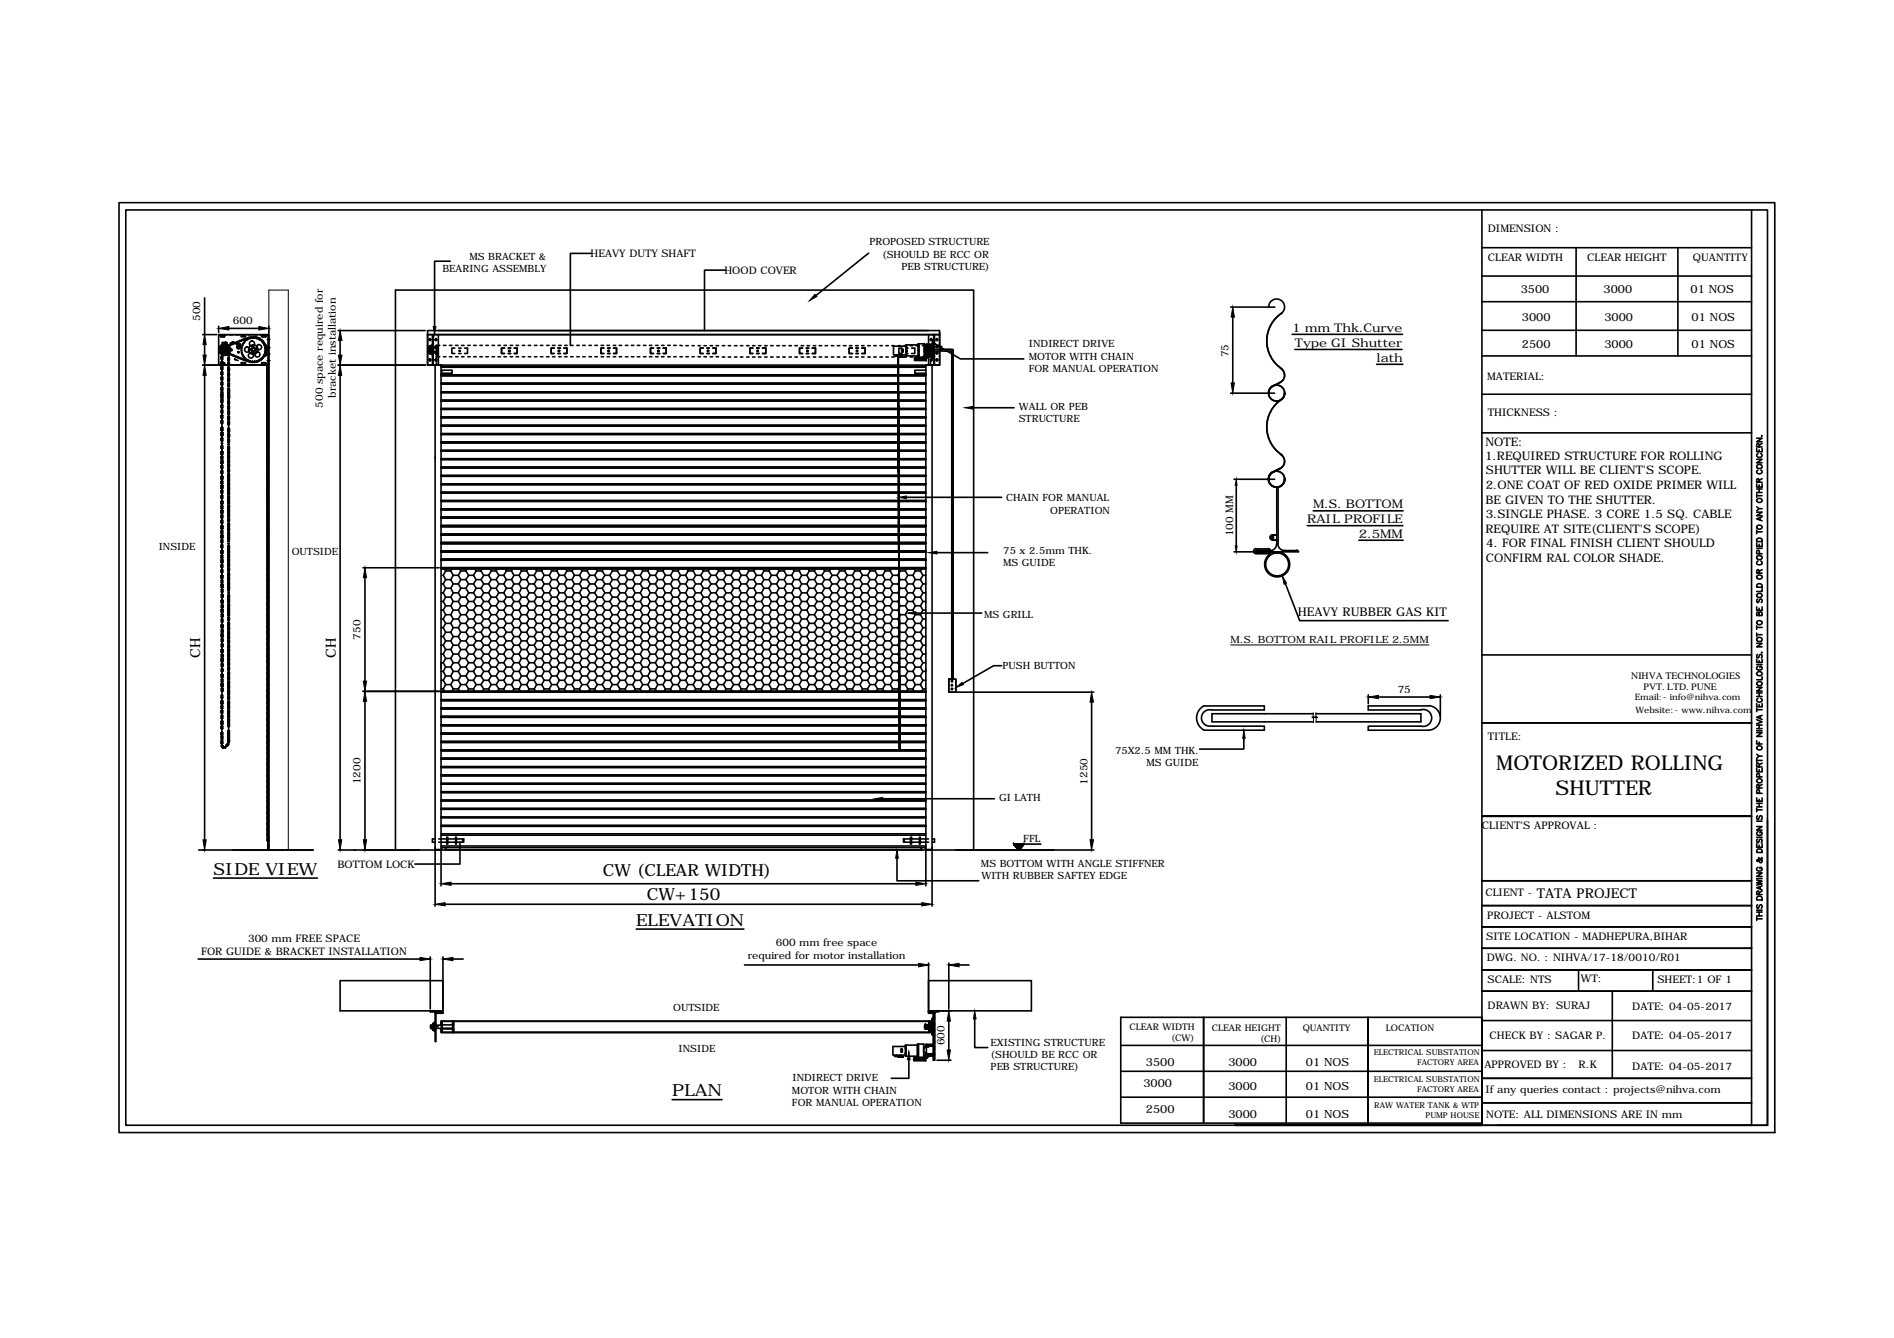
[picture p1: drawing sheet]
<svg xmlns="http://www.w3.org/2000/svg" width="297mm" height="210mm" viewBox="0 0 297 210" stroke-linecap="round" stroke-linejoin="round" font-family="sans-serif">
<defs><g id="words">
<g font-size="3.2">
<text x="234.7" y="120.7">MOTORIZED ROLLING</text>
<text x="244" y="124.7">SHUTTER</text>
</g>
<g font-size="2.6">
<text x="33.5" y="137.2">SIDE VIEW</text>
<text x="94.6" y="137.5">CW (CLEAR WIDTH)</text>
<text x="101.4" y="141.2">CW+150</text>
<text x="99.8" y="145.2">ELEVATION</text>
<text x="105.4" y="172">PLAN</text>
</g>
<g font-size="2.2">
<text x="31.4" y="103.2" transform="rotate(-90 31.4 103.2)">CH</text>
<text x="52.7" y="103.2" transform="rotate(-90 52.7 103.2)">CH</text>
</g>
<text font-size="2.1" x="241" y="140.9">TATA PROJECT</text>
<g font-size="1.9">
<text x="202.6" y="52.1">1 mm Thk.Curve</text>
<text x="203.1" y="54.4">Type GI Shutter</text>
<text x="215.9" y="56.8">lath</text>
<text x="233" y="69.9">NOTE:</text>
<text x="232.9" y="72.2">1.REQUIRED STRUCTURE FOR ROLLING</text>
<text x="233" y="76.7">2.ONE COAT OF RED OXIDE PRIMER WILL</text>
<text x="233" y="74.4">SHUTTER WILL BE CLIENT'S SCOPE.</text>
<text x="205" y="82">RAIL PROFILE</text>
<text x="206" y="79.8">M.S. BOTTOM</text>
<text x="233" y="79">BE GIVEN TO THE SHUTTER.</text>
<text x="233" y="83.6">REQUIRE AT SITE(CLIENT'S SCOPE)</text>
<text x="233" y="81.2">3.SINGLE PHASE. 3 CORE 1.5 SQ. CABLE</text>
<text x="213.1" y="84.4">2.5MM</text>
<text x="233" y="88.1">CONFIRM RAL COLOR SHADE.</text>
<text x="233.1" y="85.9">4. FOR FINAL FINISH CLIENT SHOULD</text>
<text x="203.5" y="96.6">HEAVY RUBBER GAS KIT</text>
</g>
<g font-size="1.8">
<text x="238.5" y="46">3500</text>
<text x="251.5" y="46">3000</text>
<text x="265.1" y="46">01 NOS</text>
<text x="238.7" y="50.3">3000</text>
<text x="251.6" y="50.3">3000</text>
<text x="265.3" y="50.3">01 NOS</text>
<text x="238.7" y="54.7">2500</text>
<text x="251.6" y="54.7">3000</text>
<text x="265.3" y="54.7">01 NOS</text>
<text x="179.7" y="167.2">3500</text>
<text x="192.7" y="167.2">3000</text>
<text x="204.8" y="167.2">01 NOS</text>
<text x="179.3" y="170.5">3000</text>
<text x="192.7" y="170.9">3000</text>
<text x="204.8" y="170.9">01 NOS</text>
<text x="179.7" y="174.6">2500</text>
<text x="192.7" y="175.3">3000</text>
<text x="204.8" y="175.3">01 NOS</text>
</g>
<g font-size="1.6">
<text x="73.6" y="40.8">MS BRACKET &amp;</text>
<text x="92.6" y="40.3">HEAVY DUTY SHAFT</text>
<text x="136.4" y="38.5">PROPOSED STRUCTURE</text>
<text x="138.3" y="40.4">(SHOULD BE RCC OR</text>
<text x="233.3" y="36.3">DIMENSION :</text>
<text x="233.3" y="40.9">CLEAR WIDTH</text>
<text x="248.9" y="40.9">CLEAR HEIGHT</text>
<text x="265.5" y="40.9">QUANTITY</text>
<text x="69.4" y="42.7">BEARING ASSEMBLY</text>
<text x="113.6" y="43">HOOD COVER</text>
<text x="141.4" y="42.4">PEB STRUCTURE)</text>
<text x="31.4" y="50.4" transform="rotate(-90 31.4 50.4)">500</text>
<text x="36.5" y="50.8">600</text>
<text x="161.3" y="56.4">MOTOR WITH CHAIN</text>
<text x="161.3" y="58.3">FOR MANUAL OPERATION</text>
<text x="161.4" y="54.5">INDIRECT DRIVE</text>
<text x="192.7" y="56" transform="rotate(-90 192.7 56)">75</text>
<text x="233.2" y="59.6">MATERIAL:</text>
<text x="50.6" y="64" transform="rotate(-90 50.6 64)">500 space required for</text>
<text x="52.7" y="62.4" transform="rotate(-90 52.7 62.4)">bracket installation</text>
<text x="159.8" y="64.3">WALL OR PEB</text>
<text x="233.3" y="65.3">THICKNESS :</text>
<text x="159.8" y="66.2">STRUCTURE</text>
<text x="157.8" y="78.7">CHAIN FOR MANUAL</text>
<text x="164.7" y="80.6">OPERATION</text>
<text x="24.9" y="86.2">INSIDE</text>
<text x="45.8" y="87">OUTSIDE</text>
<text x="157.3" y="88.8">MS GUIDE</text>
<text x="157.4" y="86.9">75 x 2.5mm THK.</text>
<text x="193.4" y="84.1" transform="rotate(-90 193.4 84.1)">100 MM</text>
<text x="56.6" y="100.3" transform="rotate(-90 56.6 100.3)">750</text>
<text x="154.3" y="96.9">MS GRILL</text>
<text x="193" y="100.8">M.S. BOTTOM RAIL PROFILE 2.5MM</text>
<text x="157.2" y="105">PUSH BUTTON</text>
<text x="219.2" y="108.7">75</text>
<text x="174.9" y="118.2">75X2.5 MM THK.</text>
<text x="233.3" y="116.2">TITLE:</text>
<text x="56.6" y="123" transform="rotate(-90 56.6 123)">1200</text>
<text x="156.7" y="125.7">GI LATH</text>
<text x="170.6" y="123.1" transform="rotate(-90 170.6 123.1)">1250</text>
<text x="179.8" y="120.1">MS GUIDE</text>
<text x="232.4" y="130.1">CLIENT'S APPROVAL :</text>
<text x="52.9" y="136.1">BOTTOM LOCK</text>
<text x="153.8" y="136.1">MS BOTTOM WITH ANGLE STIFFNER</text>
<text x="153.9" y="138">WITH RUBBER SAFTEY EDGE</text>
<text x="160.5" y="132">FFL</text>
<text x="233" y="140.6">CLIENT -</text>
<text x="31.5" y="149.8">FOR GUIDE &amp; BRACKET INSTALLATION</text>
<text x="38.9" y="147.8">300 mm FREE SPACE</text>
<text x="121.7" y="148.4">600 mm free space</text>
<text x="233.1" y="147.5">SITE LOCATION - MADHEPURA,BIHAR</text>
<text x="233.3" y="144.2">PROJECT - ALSTOM</text>
<text x="117.3" y="150.4">required for motor installation</text>
<text x="233.2" y="150.8">DWG. NO. : NIHVA/17-18/0010/R01</text>
<text x="233.3" y="154.1">SCALE: NTS</text>
<text x="247.9" y="154.1">WT:</text>
<text x="259.9" y="154.1">SHEET:1 OF 1</text>
<text x="105.6" y="158.5">OUTSIDE</text>
<text x="233.3" y="158.3">DRAWN BY: SURAJ</text>
<text x="256" y="158.5">DATE: 04-05-2017</text>
<text x="106.4" y="165">INSIDE</text>
<text x="148.1" y="164" transform="rotate(-90 148.1 164)">600</text>
<text x="155.4" y="164">EXISTING STRUCTURE</text>
<text x="155.4" y="166">(SHOULD BE RCC OR</text>
<text x="155.4" y="167.9">PEB STRUCTURE)</text>
<text x="232.8" y="167.6">APPROVED BY :</text>
<text x="233.6" y="163.1">CHECK BY : SAGAR P.</text>
<text x="247.6" y="167.6">R.K</text>
<text x="256" y="163.1">DATE: 04-05-2017</text>
<text x="256" y="167.8">DATE: 04-05-2017</text>
<text x="124.2" y="171.6">MOTOR WITH CHAIN</text>
<text x="124.2" y="173.5">FOR MANUAL OPERATION</text>
<text x="124.3" y="169.6">INDIRECT DRIVE</text>
<text x="233" y="171.5">If any queries contact : projects@nihva.com</text>
<text x="233.1" y="175.4">NOTE: ALL DIMENSIONS ARE IN mm</text>
</g>
<g font-size="1.5">
<text x="255.8" y="106.6">NIHVA TECHNOLOGIES</text>
<text x="257.8" y="108.3">PVT. LTD. PUNE</text>
</g>
<g font-size="1.4">
<text x="256.4" y="109.8">Email:- info@nihva.com</text>
<text x="256.5" y="111.8">Website:- www.nihva.com</text>
<text x="177.1" y="161.6">CLEAR WIDTH</text>
<text x="190" y="161.7">CLEAR HEIGHT</text>
<text x="204.3" y="161.7">QUANTITY</text>
<text x="217.3" y="161.7">LOCATION</text>
<text x="183.7" y="163.4">(CW)</text>
<text x="197.6" y="163.4">(CH)</text>
</g>
<g font-size="1.3">
<text x="215.4" y="165.6">ELECTRICAL SUBSTATION</text>
<text x="222.2" y="167.1">FACTORY AREA</text>
<text x="215.4" y="169.8">ELECTRICAL SUBSTATION</text>
<text x="215.5" y="173.8">RAW WATER TANK &amp; WTP</text>
<text x="222.2" y="171.3">FACTORY AREA</text>
<text x="223.6" y="175.4">PUMP HOUSE</text>
</g>
</g></defs>
<!-- layer: 0 -->
<g fill="none" stroke="#000" stroke-width=".25">
<path d="M18.7 31.8h259.6v145.9h-259.6zM19.7 32.9h257.5v143.6h-257.5zM92.8 39.8h-3.3v14.4M136.2 39.7l-8.2 6.7M232.4 32.9v143.6M232.4 38.9h42.3M247.2 38.9v16.9M263.1 38.9v16.9M274.7 32.9v143.6h-42.3M31.8 57.3h9.7M31.8 52.5h2.2M32.1 46.7v5.8"/>
<path d="M32.1 54.1v1.6M32.1 58.9v72.8M34.3 51.2v1M34.3 57.2h.4M34.3 52.5h.4M34.6 52.6l-.1 .1 .1 .1M34.7 52.7h.5M34.7 52.9h.5M34.9 53.8l.6 .1zM35 53.8h.1M35 54.8h.1M35 55.1h.1"/>
<path d="M35 57.2h.6M35 52.5h.6M35 54.9h.1M35 54.7h.1M35.1 54.8a.23 .23 0 0 0 .1 .3 .23 .23 0 0 0 .3-.2 .23 .23 0 0 0-.4-.2v.1M35.1 55h.1M35.1 55.1a.31 .31 0 0 1 0-.5 22.9 22.9 0 0 1 4.7-1.8 2.01 2.01 0 0 1 1.9 2.3 2.01 2.01 0 0 1-2.4 1.7M35.1 53.8h.1M35.1 54.7h.1M35.1 55.2l2.1 .9 2.1 .8M35.1 54.6a.28 .28 0 0 0 0 .5M35.1 54.6a20.5 20.5 0 0 1 4.7-1.7 1.93 1.93 0 0 1 1.8 2.2 1.93 1.93 0 0 1-2.3 1.6"/>
<path d="M35.1 54.6v.1M35.1 55.1l4.2 1.7M35.1 55.1h.1M35.1 52.6l.2 .1-.2 .1M35.1 56.9l.2 .1-.2 .1M35.2 56.9h-.6l-.1 .1 .1 .1h.6M35.2 54.6h.1M35.2 55.1h.1M35.3 54.6h.1M35.3 53.7v.1zM35.3 54.5h.1M35.3 55.2h.1"/>
<path d="M35.3 55.1h.1M35.4 54.6v.1M35.4 53.8h.1M35.4 55h.1M35.4 53.8h.1zM35.4 54.7h.1M35.5 54.9h.1M35.5 54.8h.1M35.5 53.8h.1M35.6 54.4h.1M35.6 55.4h.1M35.6 54.1v-.4h-.8v.4"/>
<path d="M35.8 54.3h.1M35.8 55.5h.1M35.9 51.5h4.7M35.9 57.2h.7M35.9 52.5h.7M36.1 54.2h.1M36.1 55.6h.1M36.2 54.8h.2v.2h-.2M36.3 54.8v.2M36.4 54.1h.1M36.4 55.7h.1M36.4 53.6h.2l-.2 .1z"/>
<path d="M36.4 53.7l-.3 .1M36.6 54h.1M36.6 55.8h.1M36.8 53.8h.1M36.8 56.3l.2 .1-.1 .1zM36.8 55.9h.1M36.9 57.2h.6M36.9 52.5h.6M37 56.4l.3 .2M37.1 53.8h.1M37.1 56h.1M37.2 54.1h-.1l-.1-.3 .3-.1 .1 .5"/>
<path d="M37.2 54.1l.1 .2M37.2 54.2l-.1 .2 .2 .3h.1l.3-.2M37.3 53.7h.1M37.3 56.1h.1M37.4 54.2l.3 .1M37.5 53.9h.1zM37.6 53.9l.2 .3M37.6 53.6h.1M37.6 56.2h.1M37.6 54.4h.4M37.6 54.3h.1M37.8 53.5h.1"/>
<path d="M37.8 56.3h.1M37.8 57.2h.7M37.8 52.5h.7M37.9 52.7h.5M37.9 52.6l-.1 .1 .1 .1M37.9 55h.1M37.9 54.7h.1M37.9 56.9l-.1 .1 .1 .1M37.9 54.7l-.1 .1 .1 .2M37.9 55.1l-.1 .2h.2M37.9 57.1h.5M37.9 56.9h.5"/>
<path d="M37.9 54.4h-.3M37.9 55.3h.1M38 54.4l-.2 .1 .1 .2M38 55.4l-.1 .1 .1 .1h.1M38.1 55.6h.1M38.1 53.4h.1M38.1 56.4h.1M38.1 54v.1M38.1 54.1h-.1l-.1 .2 .1 .1M38.1 55.7l-.1 .1 .1 .1h.2M38.2 55.9h.1M38.2 53.8h.1"/>
<path d="M38.3 53.8h-.2l-.1 .2 .1 .1M38.3 56v.2h.1M38.3 53.3h.1M38.3 56.5h.1M38.4 56.9l.1 .1-.1 .1M38.4 56.1v.1M38.4 52.6l.1 .1-.1 .1h-.5M38.4 53.6h-.1v.2M38.4 53.5v.1M38.5 56.2l-.1 .1 .2 .1 .1-.1M38.5 53.2h.1M38.5 56.6h.1"/>
<path d="M38.7 53.3h.1M38.7 53.4l-.1-.1-.2 .2 .1 .1M38.7 56.4v.1l.2 .1 .1-.1M38.8 53.1h.1M38.8 56.6h.1M38.8 57.2h.7M38.8 52.5h.7M38.9 56.5l.3 .2 .1-.1 .2 .2 .1-.1M38.9 53.3v-.1l-.2 .1v.1M39 53.2h-.1M39 53h.1M39 56.7h.1"/>
<path d="M39.2 56.6h.1M39.2 53h.1M39.3 53.1h-.1M39.3 56.8h.1M39.4 54.8h.1l-.1 .2M39.4 54.9l.2 .3M39.5 52.9h.1M39.6 53.1l-.1-.1-.2 .1h-.3v.1M39.6 56.9h.1M39.6 53h.1M39.6 56.7l.1 .1 .2-.1-.1 .1h-.1zM39.6 54.5l-.2 .2"/>
<path d="M39.7 54.5v.1l.1-.1M39.7 55.2v-.1l.1 .1M39.8 52.9h.1M39.8 57.2h.6M39.8 52.5h.6M39.8 54.5l.3 .2M39.9 53h.1M39.9 53h-.2l-.1 .1M39.9 53.1l.1-.1 .2 .1M39.9 56.9h.1M40 52.9h.1M40.1 54.9l-.3 .3"/>
<path d="M40.1 54.8h-.1l.1 .2M40.2 53.1h.1M40.2 56.6l-.2 .2-.1-.1M40.2 56.8h.1M40.2 56.6h.1M40.3 53.1h.2v.1M40.3 53h.1M40.5 56.7h.1M40.5 53.2h.1M40.5 53.1h.1M40.6 53.3v-.1l.2 .1v.1M40.7 56.6h.1"/>
<path d="M40.7 57.2h.7M40.7 52.5h.7M40.8 56.4v.1l-.2 .1-.1-.1v.2l-.2-.1M40.8 53.2h.1M40.8 53.3h.1M40.8 56.3v.1M40.8 53.4l.1-.1 .2 .2-.1 .1M40.9 56.5h.1M41 53.5v.1M41 56.2l.1 .1-.2 .1h-.1M41 56.1v.1M41.1 56.9h.5l.1 .1v.1h-.6z"/>
<path d="M41.1 53.6h.1v.2M41.1 53.4h.1M41.1 56.3h.1M41.1 52.6l-.1 .1 .1 .1M41.1 52.7h.6M41.1 52.9h.6M41.2 56v.2h-.1M41.2 55.9h.1M41.3 53.8l.2 .2-.1 .1M41.3 56.1h.1M41.3 53.6h.1M41.4 54v.1"/>
<path d="M41.4 54.1h.1l.1 .2h-.1M41.4 55.7l.1 .1-.2 .1M41.4 55.9h.1M41.4 53.8h.1M41.5 55.4l.1 .1-.1 .1h-.1M41.5 54.4l.2 .1-.1 .2M41.5 55.7h.1M41.6 55h.1M41.6 55.1l.1 .2h-.2M41.6 54.7l.1 .1-.1 .2M41.6 54.1h.1M41.6 55.5h.1"/>
<path d="M41.6 54.3h.1M41.6 52.6l.1 .1-.1 .1M41.7 57.2h.3M41.7 52.5h.3M41.7 55.3h.1M41.7 55h.1M41.7 54.5h.1M41.7 54.8h.1M41.7 55.5l.2 .1-.2 .2zM41.8 54.1a1.93 1.93 0 0 1 0 1.4M41.9 55.5h.1M41.9 53.3h.1"/>
<path d="M41.9 54.5h.1M41.9 56.6h.1M42 52.5h-7.7v4.8h7.7M42 52.5h.2v4.8h-.2M42 52.5v4.8M42 55.7h.2M42 54.7h.2M42 54.4h.2M42 55.4h.2M42 56.7h.2M42 56.4h.2M42 53.4h.2"/>
<path d="M42 53.1h.2M42.1 55.5h.1M42.1 53.3h.1M42.1 54.5h.1M42.1 56.6h.1M42.2 51.2v1M42.2 55.5h.1M42.2 53.3h.1M42.2 54.5h.1M42.2 56.6h.1M53 57.3h13.7M53 51.9h13.7"/>
<path d="M53.3 53.4v2.3M53.3 58.9v72.8M67.1 52.5h1.6v4.8h-1.6zM67.1 51.9h80.3v.6h-80.3zM67.1 57.3h1.6M67.2 54.9h.3M67.2 53.3h.4M67.2 54.4h.4M67.2 56.5h.4M67.2 55.4h.4M67.4 55.1h.4M67.4 53.1v.4"/>
<path d="M67.4 54.2v1.4M67.4 56.3v.4M67.4 55.4h.5M67.4 54.4h.5M67.6 54.9h.1M67.7 54.1h.1v1.5h-.1zM67.7 54.6h-.3v.6h.3M67.7 55.5h.1M67.7 54.3h.1M67.7 54.9h.3M67.7 54.4h.1M67.7 55.3h.1"/>
<path d="M67.8 52.5v4.8M67.9 52.5v4.8M68.2 53.3h.4M68.2 54.4h.4M68.2 56.5h.4M68.4 53.1v.4M68.4 54.2v.4M68.4 55.2v.4M68.4 56.3v.4M68.5 55.3l.1 .1h-.4M68.5 54.6h-1.3v.5h1.3M68.5 54.7h.1"/>
<path d="M68.5 56h.5M68.6 54.2v1.8M68.7 51.9h76.9M69 54.2h-.5v3.1M69.2 57.4h.1M69.2 58.1h1.7v.4h-1.7M69.2 58.9h76M69.2 58.8h76M69.2 57.6h76M69.2 57.5h76M69.3 58.3h.1M69.6 56h.3"/>
<path d="M69.6 54.2h.3M70.5 56h.4M70.5 54.2h.4M70.6 41h-2.4v10.2M71.3 54.6h-.4v.9h.4M71.5 56h.3M71.5 54.2h.3M71.9 54.6h.4M71.9 55.5h.4M72 55l.1-.1 .1 .1-.1 .1zM72.4 56h.4M72.4 54.2h.4"/>
<path d="M72.9 54.6h.4v.9h-.4M73.4 56h.3M73.4 54.2h.3M74.3 56h.4M74.3 54.2h.4M75.3 56h.3M75.3 54.2h.3M76.2 56h.4M76.2 54.2h.4M77.2 56h.4M77.2 54.2h.4M78.1 56h.4"/>
<path d="M78.1 54.2h.4M79 56h.4M79 54.2h.4M79.1 54.6h-.4v.9h.4M79.7 54.6h.4M79.7 55.5h.4M79.8 55l.1-.1 .1 .1-.1 .1zM80 56h.4M80 54.2h.4M80.6 54.6h.5v.9h-.5M80.9 56h.4M80.9 54.2h.4"/>
<path d="M81.9 56h.4M81.9 54.2h.4M82.8 56h.4M82.8 54.2h.4M83.8 56h.4M83.8 54.2h.4M84.8 56h.3M84.8 54.2h.3M85.7 56h.4M85.7 54.2h.4M86.7 56h.3M86.7 54.2h.3"/>
<path d="M86.9 54.6h-.5v.9h.5M87.5 54.6h.4M87.5 55.5h.4M87.5 55l.2-.1 .1 .1-.1 .1zM87.6 56h.4M87.6 54.2h.4M88.4 54.6h.5v.9h-.5M88.6 56h.3M88.6 54.2h.3M89.5 56h.4M89.5 54.2h.4M90.5 56h.3"/>
<path d="M90.5 54.2h.3M91.4 56h.4M91.4 54.2h.4M92.4 56h.4M92.4 54.2h.4M93.3 56h.4M93.3 54.2h.4M94.3 56h.4M94.3 54.2h.4M94.7 54.6h-.5v.9h.5M95.2 56h.4M95.2 54.2h.4"/>
<path d="M95.3 54.6h.4M95.3 55.5h.4M95.3 55l.2-.1v.1v.1zM96.2 56h.4M96.2 54.2h.4M96.2 54.6h.5v.9h-.5M97.1 56h.4M97.1 54.2h.4M98.1 56h.4M98.1 54.2h.4M99 56h.4M99 54.2h.4"/>
<path d="M99.9 56h.4M99.9 54.2h.4M100.9 56h.4M100.9 54.2h.4M101.9 56h.3M101.9 54.2h.3M102.5 54.6h-.5v.9h.5M102.8 56h.4M102.8 54.2h.4M103.1 54.6h.4M103.1 55.5h.4M103.2 55l.1-.1v.2h-.1z"/>
<path d="M103.8 56h.3M103.8 54.2h.3M104 54.6h.5v.9h-.5M104.7 56h.4M104.7 54.2h.4M105.7 56h.3M105.7 54.2h.3M106.6 56h.4M106.6 54.2h.4M107.6 54.2h.4M107.6 56h.4M108.5 54.2h.4"/>
<path d="M108.5 56h.4M109.5 54.2h.4M109.5 56h.4M110.3 54.6h-.5v.9h.5M110.4 54.2h.4M110.4 56h.4M110.9 54.6h.4M110.9 55.5h.4M111 55v-.1l.1 .2h-.1zM111.4 54.2h.4M111.4 56h.4M111.8 54.6h.5v.9h-.5"/>
<path d="M112.3 54.2h.4M112.3 56h.4M113.3 54.2h.4M113.3 56h.4M113.8 42.4h-3.3v9.5M114.2 54.2h.4M114.2 56h.4M115.2 54.2h.4M115.2 56h.4M116.1 54.2h.4M116.1 56h.4M117.1 54.2h.4"/>
<path d="M117.1 56h.4M118 54.2h.4M118 56h.4M118.1 54.6h-.5v.9h.5M118.7 54.6h.3M118.7 55.5h.3M118.7 55l.1-.1 .1 .2h-.2zM119 54.2h.3M119 56h.3M119.6 54.6h.5v.9h-.5M119.9 54.2h.4M119.9 56h.4"/>
<path d="M120.9 54.2h.3M120.9 56h.3M121.8 54.2h.4M121.8 56h.4M122.8 54.2h.3M122.8 56h.3M123.7 54.2h.4M123.7 56h.4M124.7 54.2h.4M124.7 56h.4M125.6 54.2h.4M125.6 56h.4"/>
<path d="M125.9 54.6h-.5v.9h.5M126.4 54.6h.4M126.4 55.5h.4M126.5 55l.1-.1 .1 .2h-.2zM126.6 54.2h.4M126.6 56h.4M127.4 54.6h.5v.9h-.5M127.6 54.2h.3M127.6 56h.3M128.5 54.2h.4M128.5 56h.4M129.4 54.2h.4"/>
<path d="M129.4 56h.4M130.4 54.2h.4M130.4 56h.4M131.3 54.2h.4M131.3 56h.4M132.3 54.2h.4M132.3 56h.4M133.2 54.2h.4M133.2 56h.4M133.7 54.6h-.5v.9h.5M134.2 54.2h.4M134.2 56h.4"/>
<path d="M134.2 54.6h.4M134.2 55.5h.4M134.3 55l.1-.1 .1 .2h-.2zM135.1 54.2h.4M135.1 56h.4M135.2 54.6h.5v.9h-.5M136.1 54.2h.4M136.1 56h.4M137 54.2h.4M137 56h.4M138 54.2h.4M138 56h.4"/>
<path d="M138.9 54.2h.4M138.9 56h.4M139.9 54.2h.4M139.9 56h.4M140.6 55.7v.1l-.2 .1h.3v-.2M140.8 54.2h.4M140.8 56h.4M140.9 55.9l.1 .1-.1-.1M140.9 55.9h.1M140.9 55.9h-.1M141.1 55.9h.1M141.2 55.7v.3h.3v-.3"/>
<path d="M141.3 55.9h.1M141.4 54.8h.2v.4h-.2zM141.5 54.9h.1zM141.5 55.1h.1zM141.5 54.6h-.5v.9h.5M141.7 56h-.7h.7M141.7 56l.1-.1zM141.8 54.2h.4M141.8 56h.4M142 54.6h.4M142 55.5h.4M142.1 54.3h-2v1.4h2"/>
<path d="M142.2 54.6h.1M142.2 55.4h.1M142.1 55l.1-.1v.2h-.1zM142.2 54.1v1.7M142.7 54.2h.4M142.7 56h.4M143 54.6h.5v.9h-.5M143.4 56.2h1.8M143.5 56.4l1.7 .1zM143.6 56.3v.1zM143.6 56.3l.1 .1zM143.7 54.2h.4"/>
<path d="M143.7 56h.4M143.7 56.4h.1M143.8 56.3h.1M143.8 56.3v.1v-.1M144 53.9h.9v2.1h-.9zM144 54.1h-1.9v.1v1.6h1.9M144 54.2h.1zM144 55h.1zM144 55.8l.1-.1zM144.1 56.3v.1zM144.1 56.3l.1 .1zM144.1 53.9v2.1"/>
<path d="M144.2 56.3l.1 .1zM144.3 56.3h.1M144.3 56.3v.2v-.2M144.4 56.3v.1zM144.4 56.3l.1 .1zM144.5 56.3l.1 .1zM144.7 54.2h.3M144.7 56h.3M144.8 56.3h.1M144.8 56.3v.1v-.1M144.9 56.4h.1M144.9 55.7v.1"/>
<path d="M144.9 56.3l.1 .1zM144.9 55.8h.5M145 56.3l.1 .1zM145.1 54.6v.6M145.1 54.5v.3l.2-.1M145.1 54.6v.6zM145.1 54.7v.1M145.1 55h.1M145.2 57.3h1v76h-.3M145.2 57.3v81.7M145.2 58.1h-1.7v.4h1.7M145.2 56.1v.5"/>
<path d="M145.2 57.3h2.2M145.2 56.1h-1.8v.5h1.8M145.2 56.6h.1M145.2 55.7h.4M145.2 54.1h.2M145.2 54h1.3M145.2 54v.3h.2M145.2 56h.2M145.3 55.5h.1M145.3 55.7h.1M145.3 54v.2h.9M145.3 55h-.2v.3"/>
<path d="M145.3 56h.1M145.4 54.5h-.5v.7h.5M145.4 56.1h.1M145.4 55.9h.1M145.4 56h.1M145.4 54v2.1M145.4 54.1h.2M145.4 55.9h1.1M145.4 55.5h1.1M145.4 55.5h-.2v.3h.2M145.4 55.9h-.2v.7M145.6 55.5l-.3 .1v.1"/>
<path d="M145.6 56h.5M145.6 54v-1.5h1.8v4.8h-1.8v-1.3M145.7 55.7h.2M145.7 54.1h.2M145.7 55.5h.2M145.8 55.9l-.3 .2M145.8 53.3h.5M145.8 56.5h.5M145.9 54.5h-.8v.2h.2v-.1h1.1M145.9 55.2h-.6v-.2h-.2v.3h.8M145.9 54.4h.1v1l-.1-.1zM145.9 54.9h-.8h.8"/>
<path d="M145.9 54.7h-.9v.4h.9M145.9 56.7v.6M146 54.2v1.8M146 55.7h.2M146 54.1h.2M146 55.5h.2M146 54.4h.1v1h-.1M146 54.7h.2M146 55.1h.2M146.1 53.1v.4M146.1 56.3v.4M146.1 54.2v1.8"/>
<path d="M146.3 52.5h.2v4.7l-.2 .1M146.3 53.6v1.3v-1.1l-.2 .1v1.9l.2 .2v-1.1v1.2M146.3 53.6h.1M146.3 56.1h.1M146.3 55.7h.2M146.3 54.2h.2M146.3 54.1h.2M146.3 55.5h.2M146.3 53.6v-.1h.2l-.1 1.4M146.3 54.7h.2M146.3 55.1h.2M146.3 53.6v2.5"/>
<path d="M146.4 54.9l.1 1.4h-.2v-.1M146.4 54.9l.1 1.4M146.4 52.5v4.8M146.5 54.3l-1.1 .1M146.5 53.5h.1M146.5 53.5l-.1 1.4M146.5 56.3h.1M146.5 55.6h.1M146.5 54.1h.1M146.5 52.5v4.8M146.6 52.5v4.8M146.7 53.3h.5"/>
<path d="M146.7 54.4h.5M146.7 56.5h.5M146.7 55.4h.5M146.9 53.1v.4M146.9 54.2v.4M146.9 55.2v.4M146.9 56.3v.4M147.4 54.8h2.1v51.8h.4v2h-1.1v-2h.5v-49.3M147.4 52.2v5.1h-80.3v-4.8M147.7 54.6l2.9 1.7h10M149.3 57.3h.1M193 48.2h6.9"/>
<path d="M193.3 49.7v10.4M199 48.2a1.25 1.25 0 0 1 1.8-1.2 1.25 1.25 0 0 1 .1 2.2M200.7 60l-1.1 .6M200.8 57.8a1.25 1.25 0 0 1 .7 1.1 1.25 1.25 0 0 1-.8 1.1M200.9 57.8a1.25 1.25 0 0 1-.2 2.2M201 49.1a5.2 5.2 0 0 0 0 8.8M202.6 52.5h17.4M203.1 54.8h16.8M215.9 57.2h4.1M232.4 55.8h42.3M232.4 47.3h42.3M232.4 43.3h42.3"/>
<path d="M232.4 51.8h42.3M34.8 68.4v.3M35.9 71.3h.1M35.9 72.7h.1M35.9 73.4h.1M35.9 75.6h.1M35.9 68.6v.3M35.9 77h.1M35.9 79v.1M68.2 71.9h.1M69.2 80h76M69.2 79.8h76"/>
<path d="M69.2 78.7h76M69.2 78.5h76M69.2 77.3h76M69.2 77.2h76M69.2 76h76M69.2 75.9h76M69.2 74.7h76M69.2 74.6h76M69.2 73.4h76M69.2 73.3h76M69.2 72.1h76M69.2 72h76"/>
<path d="M69.2 70.8h76M69.2 70.7h76M69.2 69.5h76M69.2 69.3h76M69.2 68.2h76M69.2 68h76M69.2 66.8h76M69.2 66.7h76M69.2 65.5h76M69.2 65.4h76M69.2 64.2h76M69.2 64.1h76"/>
<path d="M69.2 62.9h76M69.2 62.8h76M69.2 61.6h76M69.2 61.5h76M69.2 60.2h76M69.2 60.1h76M142.2 78h14.9M149.3 62h.1M152.6 64h6.4M193 61.7h6.9M193.5 75.2h6.4M193.9 76.1v9.5"/>
<path d="M198.9 75.1h.1M199 61.6h.1M199.5 60.6a1.29 1.29 0 0 0 .1 2.2 1.29 1.29 0 0 0 1.9-1.1M199.5 74.1a1.29 1.29 0 0 0 .1 2.2 1.29 1.29 0 0 0 1.9-1.1M199.5 60.6a1.25 1.25 0 0 0 .1 2.2 1.25 1.25 0 0 0 1.9-1.1M199.5 74.1a1.25 1.25 0 0 0 .1 2.2 1.25 1.25 0 0 0 1.9-1.1M200.2 76.5v8.9M200.6 76.4l-.2 .1v8.8M200.7 73.5l-1.1 .6M200.8 71.3a1.25 1.25 0 0 1 .7 1.1 1.25 1.25 0 0 1-.8 1.1M200.9 71.3a1.25 1.25 0 0 1-.2 2.2M200.9 62.7a1.25 1.25 0 0 0-.1-2.2 1.25 1.25 0 0 0-1.8 1.2 1.25 1.25 0 0 1 1.8-1.1 1.25 1.25 0 0 1 0 2.1"/>
<path d="M200.9 76.2a1.25 1.25 0 0 0-.1-2.1 1.25 1.25 0 0 0-1.8 1.1 1.25 1.25 0 0 1 1.8-1.1 1.25 1.25 0 0 1 0 2.1M201 62.6a5.2 5.2 0 0 0 0 8.8M201.5 61.7h.1M201.5 75.2h.1M232.4 61.8h42.3M232.4 67.9h42.3M275.5 75.9v.5h.9v-.5M275.5 72.1h.9l-.9 .5h.9M275.5 70.4v.5h.9v-.5M275.5 68.7h.9l-.9 .6h.9M275.5 77.5v.5M275.5 79.5l.4 .3"/>
<path d="M275.5 77.8h.9M275.5 77.3h.9M275.5 76.7h.9M275.6 78.3a.41 .41 0 0 1 .5-.1 .41 .41 0 0 1 .2 .5 .41 .41 0 0 1-.5 .1 .41 .41 0 0 1-.3-.4zM275.6 72.9a.41 .41 0 0 1 .5 0 .41 .41 0 0 1 .2 .5 .42 .42 0 0 1-.5 .1 .42 .42 0 0 1-.3-.5zM275.7 73.7a.3 .3 0 0 0-.2 .4 .3 .3 0 0 0 .3 .2h.2a.3 .3 0 0 0 .4-.2 .3 .3 0 0 0-.3-.4M275.7 71.2a.3 .3 0 0 0-.2 .3 .3 .3 0 0 0 .3 .3h.2a.3 .3 0 0 0 .3-.3 .3 .3 0 0 0-.2-.3M275.9 75.6v-.3l-.2-.2-.2 .2v.3h.9M275.9 70.1l-.1-.5h-.1l-.2 .2v.3h.9M275.9 70.6v.3M275.9 76.1v.3M275.9 76.7v.6"/>
<path d="M276.3 68.3v.1zM276.4 79.8h-.5l-.4 .3M276.4 75.1l-.5 .3M276.4 69.6l-.5 .3M35.9 83.4h.1M35.9 84.8h.1M35.9 86.8h.1M35.9 88.2h.1M35.9 88.9h.1M35.9 91.1h.1M35.9 94.6h.1M35.9 98.9h.1"/>
<path d="M35.9 80.4v.1M35.9 81.1v.1M35.9 92.5h.1M35.9 96h.1M35.9 96.6v.1M56.9 89.1h12M57.2 90.6v16.2M69.2 86.6h76M69.2 83.9h76M69.2 82.5h76M69.2 89.1h76M69.2 81.3h76"/>
<path d="M69.2 81.2h76M69.2 82.6h76M69.2 83.8h76M69.2 85.3h76M69.2 85.1h76M69.2 86.4h76M69.2 87.9h76M69.2 87.8h76M69.2 89.2h76M69.2 94.4h.3M69.2 95.7h.3M69.2 97.1h.3"/>
<path d="M69.2 98.5h.3M69.2 99.9h.3M69.2 93h.3M69.3 91.6h.2M69.5 90.3h.1M69.5 99.9l.4 .6M69.5 98.5l.4 .7M69.5 97.1l.4 .7M69.5 95.7l.4 .7M69.5 94.4l.4 .6M69.5 93l.4 .7M69.5 91.6l.4 .7"/>
<path d="M69.5 90.3l.4 .6M69.7 89.2l.2 .4M69.9 89.6h.8M69.9 90.9h.8M69.9 92.3h.8M69.9 93.7h.8M69.9 95h.8M69.9 96.4h.8M69.9 97.8h.8M69.9 99.2h.8M69.9 89.6l-.4 .7M69.9 90.9l-.4 .7"/>
<path d="M69.9 92.3l-.4 .7M69.9 93.7l-.4 .7M69.9 95l-.4 .7M69.9 96.4l-.4 .7M69.9 97.8l-.4 .7M69.9 99.2l-.4 .7M70.7 99.2l.4 .7M70.7 97.8l.4 .7M70.7 96.4l.4 .7M70.7 95l.4 .7M70.7 93.7l.4 .7M70.7 92.3l.4 .7"/>
<path d="M70.7 90.9l.4 .7M70.7 89.6l.4 .7M70.9 89.2l-.2 .4M71.1 90.3h.8M71.1 91.6h.8M71.1 93h.8M71.1 94.4h.8M71.1 95.7h.8M71.1 97.1h.8M71.1 98.5h.8M71.1 99.9h.8M71.1 90.3l-.4 .6"/>
<path d="M71.1 91.6l-.4 .7M71.1 93l-.4 .7M71.1 94.4l-.4 .6M71.1 95.7l-.4 .7M71.1 97.1l-.4 .7M71.1 98.5l-.4 .7M71.1 99.9l-.4 .6M71.9 99.9l.4 .6M71.9 98.5l.4 .7M71.9 97.1l.4 .7M71.9 95.7l.4 .7M71.9 94.4l.4 .6"/>
<path d="M71.9 93l.4 .7M71.9 91.6l.4 .7M71.9 90.3l.4 .6M72.1 89.2l.2 .4M72.3 89.6h.8M72.3 90.9h.8M72.3 92.3h.8M72.3 93.7h.8M72.3 95h.8M72.3 96.4h.8M72.3 97.8h.8M72.3 99.2h.8"/>
<path d="M72.3 89.6l-.4 .7M72.3 90.9l-.4 .7M72.3 92.3l-.4 .7M72.3 93.7l-.4 .7M72.3 95l-.4 .7M72.3 96.4l-.4 .7M72.3 97.8l-.4 .7M72.3 99.2l-.4 .7M73.1 99.2l.4 .7M73.1 97.8l.4 .7M73.1 96.4l.4 .7M73.1 95l.4 .7"/>
<path d="M73.1 93.7l.4 .7M73.1 92.3l.4 .7M73.1 90.9l.4 .7M73.1 89.6l.4 .7M73.3 89.2l-.2 .4M73.5 90.3h.8M73.5 91.6h.8M73.5 93h.8M73.5 94.4h.8M73.5 95.7h.8M73.5 97.1h.8M73.5 98.5h.8"/>
<path d="M73.5 99.9h.8M73.5 90.3l-.4 .6M73.5 91.6l-.4 .7M73.5 93l-.4 .7M73.5 94.4l-.4 .6M73.5 95.7l-.4 .7M73.5 97.1l-.4 .7M73.5 98.5l-.4 .7M73.5 99.9l-.4 .6M74.3 99.9l.4 .6M74.3 98.5l.4 .7M74.3 97.1l.4 .7"/>
<path d="M74.3 95.7l.4 .7M74.3 94.4l.4 .6M74.3 93l.4 .7M74.3 91.6l.4 .7M74.3 90.3l.4 .6M74.4 89.2l.3 .4M74.7 89.6h.7M74.7 90.9h.7M74.7 92.3h.7M74.7 93.7h.7M74.7 95h.7M74.7 96.4h.7"/>
<path d="M74.7 97.8h.7M74.7 99.2h.7M74.7 89.6l-.4 .7M74.7 90.9l-.4 .7M74.7 92.3l-.4 .7M74.7 93.7l-.4 .7M74.7 95l-.4 .7M74.7 96.4l-.4 .7M74.7 97.8l-.4 .7M74.7 99.2l-.4 .7M75.4 99.2l.5 .7M75.4 97.8l.5 .7"/>
<path d="M75.4 96.4l.5 .7M75.4 95l.5 .7M75.4 93.7l.5 .7M75.4 92.3l.5 .7M75.4 90.9l.5 .7M75.4 89.6l.5 .7M75.6 89.2l-.2 .4M75.9 90.3h.7M75.9 91.6h.7M75.9 93h.7M75.9 94.4h.7M75.9 95.7h.7"/>
<path d="M75.9 97.1h.7M75.9 98.5h.7M75.9 99.9h.7M75.9 90.3l-.5 .6M75.9 91.6l-.5 .7M75.9 93l-.5 .7M75.9 94.4l-.5 .6M75.9 95.7l-.5 .7M75.9 97.1l-.5 .7M75.9 98.5l-.5 .7M75.9 99.9l-.5 .6M76.6 99.9l.4 .6"/>
<path d="M76.6 98.5l.4 .7M76.6 97.1l.4 .7M76.6 95.7l.4 .7M76.6 94.4l.4 .6M76.6 93l.4 .7M76.6 91.6l.4 .7M76.6 90.3l.4 .6M76.8 89.2l.2 .4M77 89.6h.8M77 90.9h.8M77 92.3h.8M77 93.7h.8"/>
<path d="M77 95h.8M77 96.4h.8M77 97.8h.8M77 99.2h.8M77 89.6l-.4 .7M77 90.9l-.4 .7M77 92.3l-.4 .7M77 93.7l-.4 .7M77 95l-.4 .7M77 96.4l-.4 .7M77 97.8l-.4 .7M77 99.2l-.4 .7"/>
<path d="M77.8 99.2l.4 .7M77.8 97.8l.4 .7M77.8 96.4l.4 .7M77.8 95l.4 .7M77.8 93.7l.4 .7M77.8 92.3l.4 .7M77.8 90.9l.4 .7M77.8 89.6l.4 .7M78.1 89.2l-.3 .4M78.2 90.3h.8M78.2 91.6h.8M78.2 93h.8"/>
<path d="M78.2 94.4h.8M78.2 95.7h.8M78.2 97.1h.8M78.2 98.5h.8M78.2 99.9h.8M78.2 90.3l-.4 .6M78.2 91.6l-.4 .7M78.2 93l-.4 .7M78.2 94.4l-.4 .6M78.2 95.7l-.4 .7M78.2 97.1l-.4 .7M78.2 98.5l-.4 .7"/>
<path d="M78.2 99.9l-.4 .6M79 99.9l.4 .6M79 98.5l.4 .7M79 97.1l.4 .7M79 95.7l.4 .7M79 94.4l.4 .6M79 93l.4 .7M79 91.6l.4 .7M79 90.3l.4 .6M79.2 89.2l.2 .4M79.4 89.6h.8M79.4 90.9h.8"/>
<path d="M79.4 92.3h.8M79.4 93.7h.8M79.4 95h.8M79.4 96.4h.8M79.4 97.8h.8M79.4 99.2h.8M79.4 89.6l-.4 .7M79.4 90.9l-.4 .7M79.4 92.3l-.4 .7M79.4 93.7l-.4 .7M79.4 95l-.4 .7M79.4 96.4l-.4 .7"/>
<path d="M79.4 97.8l-.4 .7M79.4 99.2l-.4 .7M80.2 99.2l.4 .7M80.2 97.8l.4 .7M80.2 96.4l.4 .7M80.2 95l.4 .7M80.2 93.7l.4 .7M80.2 92.3l.4 .7M80.2 90.9l.4 .7M80.2 89.6l.4 .7M80.4 89.2l-.2 .4M80.6 90.3h.8"/>
<path d="M80.6 91.6h.8M80.6 93h.8M80.6 94.4h.8M80.6 95.7h.8M80.6 97.1h.8M80.6 98.5h.8M80.6 99.9h.8M80.6 90.3l-.4 .6M80.6 91.6l-.4 .7M80.6 93l-.4 .7M80.6 94.4l-.4 .6M80.6 95.7l-.4 .7"/>
<path d="M80.6 97.1l-.4 .7M80.6 98.5l-.4 .7M80.6 99.9l-.4 .6M81.4 99.9l.4 .6M81.4 98.5l.4 .7M81.4 97.1l.4 .7M81.4 95.7l.4 .7M81.4 94.4l.4 .6M81.4 93l.4 .7M81.4 91.6l.4 .7M81.4 90.3l.4 .6M81.6 89.2l.2 .4"/>
<path d="M81.8 89.6h.8M81.8 90.9h.8M81.8 92.3h.8M81.8 93.7h.8M81.8 95h.8M81.8 96.4h.8M81.8 97.8h.8M81.8 99.2h.8M81.8 89.6l-.4 .7M81.8 90.9l-.4 .7M81.8 92.3l-.4 .7M81.8 93.7l-.4 .7"/>
<path d="M81.8 95l-.4 .7M81.8 96.4l-.4 .7M81.8 97.8l-.4 .7M81.8 99.2l-.4 .7M82.6 99.2l.4 .7M82.6 97.8l.4 .7M82.6 96.4l.4 .7M82.6 95l.4 .7M82.6 93.7l.4 .7M82.6 92.3l.4 .7M82.6 90.9l.4 .7M82.6 89.6l.4 .7"/>
<path d="M82.8 89.2l-.2 .4M83 90.3h.8M83 91.6h.8M83 93h.8M83 94.4h.8M83 95.7h.8M83 97.1h.8M83 98.5h.8M83 99.9h.8M83 90.3l-.4 .6M83 91.6l-.4 .7M83 93l-.4 .7"/>
<path d="M83 94.4l-.4 .6M83 95.7l-.4 .7M83 97.1l-.4 .7M83 98.5l-.4 .7M83 99.9l-.4 .6M83.8 99.9l.4 .6M83.8 98.5l.4 .7M83.8 97.1l.4 .7M83.8 95.7l.4 .7M83.8 94.4l.4 .6M83.8 93l.4 .7M83.8 91.6l.4 .7"/>
<path d="M83.8 90.3l.4 .6M83.9 89.2l.3 .4M84.2 89.6h.8M84.2 90.9h.8M84.2 92.3h.8M84.2 93.7h.8M84.2 95h.8M84.2 96.4h.8M84.2 97.8h.8M84.2 99.2h.8M84.2 89.6l-.4 .7M84.2 90.9l-.4 .7"/>
<path d="M84.2 92.3l-.4 .7M84.2 93.7l-.4 .7M84.2 95l-.4 .7M84.2 96.4l-.4 .7M84.2 97.8l-.4 .7M84.2 99.2l-.4 .7M85 99.2l.3 .7M85 97.8l.3 .7M85 96.4l.3 .7M85 95l.3 .7M85 93.7l.3 .7M85 92.3l.3 .7"/>
<path d="M85 90.9l.3 .7M85 89.6l.3 .7M85.2 89.2l-.2 .4M85.3 90.3h.8M85.3 91.6h.8M85.3 93h.8M85.3 94.4h.8M85.3 95.7h.8M85.3 97.1h.8M85.3 98.5h.8M85.3 99.9h.8M85.3 90.3l-.3 .6"/>
<path d="M85.3 91.6l-.3 .7M85.3 93l-.3 .7M85.3 94.4l-.3 .6M85.3 95.7l-.3 .7M85.3 97.1l-.3 .7M85.3 98.5l-.3 .7M85.3 99.9l-.3 .6M86.1 99.9l.4 .6M86.1 98.5l.4 .7M86.1 97.1l.4 .7M86.1 95.7l.4 .7M86.1 94.4l.4 .6"/>
<path d="M86.1 93l.4 .7M86.1 91.6l.4 .7M86.1 90.3l.4 .6M86.3 89.2l.2 .4M86.5 89.6h.8M86.5 90.9h.8M86.5 92.3h.8M86.5 93.7h.8M86.5 95h.8M86.5 96.4h.8M86.5 97.8h.8M86.5 99.2h.8"/>
<path d="M86.5 89.6l-.4 .7M86.5 90.9l-.4 .7M86.5 92.3l-.4 .7M86.5 93.7l-.4 .7M86.5 95l-.4 .7M86.5 96.4l-.4 .7M86.5 97.8l-.4 .7M86.5 99.2l-.4 .7M87.3 99.2l.4 .7M87.3 97.8l.4 .7M87.3 96.4l.4 .7M87.3 95l.4 .7"/>
<path d="M87.3 93.7l.4 .7M87.3 92.3l.4 .7M87.3 90.9l.4 .7M87.3 89.6l.4 .7M87.5 89.2l-.2 .4M87.7 90.3h.8M87.7 91.6h.8M87.7 93h.8M87.7 94.4h.8M87.7 95.7h.8M87.7 97.1h.8M87.7 98.5h.8"/>
<path d="M87.7 99.9h.8M87.7 90.3l-.4 .6M87.7 91.6l-.4 .7M87.7 93l-.4 .7M87.7 94.4l-.4 .6M87.7 95.7l-.4 .7M87.7 97.1l-.4 .7M87.7 98.5l-.4 .7M87.7 99.9l-.4 .6M88.5 99.9l.4 .6M88.5 98.5l.4 .7M88.5 97.1l.4 .7"/>
<path d="M88.5 95.7l.4 .7M88.5 94.4l.4 .6M88.5 93l.4 .7M88.5 91.6l.4 .7M88.5 90.3l.4 .6M88.7 89.2l.2 .4M88.9 89.6h.8M88.9 90.9h.8M88.9 92.3h.8M88.9 93.7h.8M88.9 95h.8M88.9 96.4h.8"/>
<path d="M88.9 97.8h.8M88.9 99.2h.8M88.9 89.6l-.4 .7M88.9 90.9l-.4 .7M88.9 92.3l-.4 .7M88.9 93.7l-.4 .7M88.9 95l-.4 .7M88.9 96.4l-.4 .7M88.9 97.8l-.4 .7M88.9 99.2l-.4 .7M89.7 99.2l.4 .7M89.7 97.8l.4 .7"/>
<path d="M89.7 96.4l.4 .7M89.7 95l.4 .7M89.7 93.7l.4 .7M89.7 92.3l.4 .7M89.7 90.9l.4 .7M89.7 89.6l.4 .7M89.9 89.2l-.2 .4M90.1 90.3h.8M90.1 91.6h.8M90.1 93h.8M90.1 94.4h.8M90.1 95.7h.8"/>
<path d="M90.1 97.1h.8M90.1 98.5h.8M90.1 99.9h.8M90.1 90.3l-.4 .6M90.1 91.6l-.4 .7M90.1 93l-.4 .7M90.1 94.4l-.4 .6M90.1 95.7l-.4 .7M90.1 97.1l-.4 .7M90.1 98.5l-.4 .7M90.1 99.9l-.4 .6M90.9 99.9l.4 .6"/>
<path d="M90.9 98.5l.4 .7M90.9 97.1l.4 .7M90.9 95.7l.4 .7M90.9 94.4l.4 .6M90.9 93l.4 .7M90.9 91.6l.4 .7M90.9 90.3l.4 .6M91.1 89.2l.2 .4M91.3 89.6h.8M91.3 90.9h.8M91.3 92.3h.8M91.3 93.7h.8"/>
<path d="M91.3 95h.8M91.3 96.4h.8M91.3 97.8h.8M91.3 99.2h.8M91.3 89.6l-.4 .7M91.3 90.9l-.4 .7M91.3 92.3l-.4 .7M91.3 93.7l-.4 .7M91.3 95l-.4 .7M91.3 96.4l-.4 .7M91.3 97.8l-.4 .7M91.3 99.2l-.4 .7"/>
<path d="M92.1 99.2l.4 .7M92.1 97.8l.4 .7M92.1 96.4l.4 .7M92.1 95l.4 .7M92.1 93.7l.4 .7M92.1 92.3l.4 .7M92.1 90.9l.4 .7M92.1 89.6l.4 .7M92.3 89.2l-.2 .4M92.5 90.3h.8M92.5 91.6h.8M92.5 93h.8"/>
<path d="M92.5 94.4h.8M92.5 95.7h.8M92.5 97.1h.8M92.5 98.5h.8M92.5 99.9h.8M92.5 90.3l-.4 .6M92.5 91.6l-.4 .7M92.5 93l-.4 .7M92.5 94.4l-.4 .6M92.5 95.7l-.4 .7M92.5 97.1l-.4 .7M92.5 98.5l-.4 .7"/>
<path d="M92.5 99.9l-.4 .6M93.3 99.9l.4 .6M93.3 98.5l.4 .7M93.3 97.1l.4 .7M93.3 95.7l.4 .7M93.3 94.4l.4 .6M93.3 93l.4 .7M93.3 91.6l.4 .7M93.3 90.3l.4 .6M93.4 89.2l.3 .4M93.7 89.6h.7M93.7 90.9h.7"/>
<path d="M93.7 92.3h.7M93.7 93.7h.7M93.7 95h.7M93.7 96.4h.7M93.7 97.8h.7M93.7 99.2h.7M93.7 89.6l-.4 .7M93.7 90.9l-.4 .7M93.7 92.3l-.4 .7M93.7 93.7l-.4 .7M93.7 95l-.4 .7M93.7 96.4l-.4 .7"/>
<path d="M93.7 97.8l-.4 .7M93.7 99.2l-.4 .7M94.4 99.2l.5 .7M94.4 97.8l.5 .7M94.4 96.4l.5 .7M94.4 95l.5 .7M94.4 93.7l.5 .7M94.4 92.3l.5 .7M94.4 90.9l.5 .7M94.4 89.6l.5 .7M94.7 89.2l-.3 .4M94.9 90.3h.7"/>
<path d="M94.9 91.6h.7M94.9 93h.7M94.9 94.4h.7M94.9 95.7h.7M94.9 97.1h.7M94.9 98.5h.7M94.9 99.9h.7M94.9 90.3l-.5 .6M94.9 91.6l-.5 .7M94.9 93l-.5 .7M94.9 94.4l-.5 .6M94.9 95.7l-.5 .7"/>
<path d="M94.9 97.1l-.5 .7M94.9 98.5l-.5 .7M94.9 99.9l-.5 .6M95.6 99.9l.5 .6M95.6 98.5l.5 .7M95.6 97.1l.5 .7M95.6 95.7l.5 .7M95.6 94.4l.5 .6M95.6 93l.5 .7M95.6 91.6l.5 .7M95.6 90.3l.5 .6M95.8 89.2l.3 .4"/>
<path d="M96.1 89.6h.7M96.1 90.9h.7M96.1 92.3h.7M96.1 93.7h.7M96.1 95h.7M96.1 96.4h.7M96.1 97.8h.7M96.1 99.2h.7M96.1 89.6l-.5 .7M96.1 90.9l-.5 .7M96.1 92.3l-.5 .7M96.1 93.7l-.5 .7"/>
<path d="M96.1 95l-.5 .7M96.1 96.4l-.5 .7M96.1 97.8l-.5 .7M96.1 99.2l-.5 .7M96.8 99.2l.4 .7M96.8 97.8l.4 .7M96.8 96.4l.4 .7M96.8 95l.4 .7M96.8 93.7l.4 .7M96.8 92.3l.4 .7M96.8 90.9l.4 .7M96.8 89.6l.4 .7"/>
<path d="M97.1 89.2l-.3 .4M97.2 90.3h.8M97.2 91.6h.8M97.2 93h.8M97.2 94.4h.8M97.2 95.7h.8M97.2 97.1h.8M97.2 98.5h.8M97.2 99.9h.8M97.2 90.3l-.4 .6M97.2 91.6l-.4 .7M97.2 93l-.4 .7"/>
<path d="M97.2 94.4l-.4 .6M97.2 95.7l-.4 .7M97.2 97.1l-.4 .7M97.2 98.5l-.4 .7M97.2 99.9l-.4 .6M98 99.9l.4 .6M98 98.5l.4 .7M98 97.1l.4 .7M98 95.7l.4 .7M98 94.4l.4 .6M98 93l.4 .7M98 91.6l.4 .7"/>
<path d="M98 90.3l.4 .6M98.2 89.2l.2 .4M98.4 89.6h.8M98.4 90.9h.8M98.4 92.3h.8M98.4 93.7h.8M98.4 95h.8M98.4 96.4h.8M98.4 97.8h.8M98.4 99.2h.8M98.4 89.6l-.4 .7M98.4 90.9l-.4 .7"/>
<path d="M98.4 92.3l-.4 .7M98.4 93.7l-.4 .7M98.4 95l-.4 .7M98.4 96.4l-.4 .7M98.4 97.8l-.4 .7M98.4 99.2l-.4 .7M99.2 99.2l.4 .7M99.2 97.8l.4 .7M99.2 96.4l.4 .7M99.2 95l.4 .7M99.2 93.7l.4 .7M99.2 92.3l.4 .7"/>
<path d="M99.2 90.9l.4 .7M99.2 89.6l.4 .7M99.4 89.2l-.2 .4M99.6 90.3h.8M99.6 91.6h.8M99.6 93h.8M99.6 94.4h.8M99.6 95.7h.8M99.6 97.1h.8M99.6 98.5h.8M99.6 99.9h.8M99.6 90.3l-.4 .6"/>
<path d="M99.6 91.6l-.4 .7M99.6 93l-.4 .7M99.6 94.4l-.4 .6M99.6 95.7l-.4 .7M99.6 97.1l-.4 .7M99.6 98.5l-.4 .7M99.6 99.9l-.4 .6M100.4 99.9l.4 .6M100.4 98.5l.4 .7M100.4 97.1l.4 .7M100.4 95.7l.4 .7M100.4 94.4l.4 .6"/>
<path d="M100.4 93l.4 .7M100.4 91.6l.4 .7M100.4 90.3l.4 .6M100.6 89.2l.2 .4M100.8 89.6h.8M100.8 90.9h.8M100.8 92.3h.8M100.8 93.7h.8M100.8 95h.8M100.8 96.4h.8M100.8 97.8h.8M100.8 99.2h.8"/>
<path d="M100.8 89.6l-.4 .7M100.8 90.9l-.4 .7M100.8 92.3l-.4 .7M100.8 93.7l-.4 .7M100.8 95l-.4 .7M100.8 96.4l-.4 .7M100.8 97.8l-.4 .7M100.8 99.2l-.4 .7M101.6 99.2l.4 .7M101.6 97.8l.4 .7M101.6 96.4l.4 .7M101.6 95l.4 .7"/>
<path d="M101.6 93.7l.4 .7M101.6 92.3l.4 .7M101.6 90.9l.4 .7M101.6 89.6l.4 .7M101.8 89.2l-.2 .4M102 90.3h.8M102 91.6h.8M102 93h.8M102 94.4h.8M102 95.7h.8M102 97.1h.8M102 98.5h.8"/>
<path d="M102 99.9h.8M102 90.3l-.4 .6M102 91.6l-.4 .7M102 93l-.4 .7M102 94.4l-.4 .6M102 95.7l-.4 .7M102 97.1l-.4 .7M102 98.5l-.4 .7M102 99.9l-.4 .6M102.8 99.9l.4 .6M102.8 98.5l.4 .7M102.8 97.1l.4 .7"/>
<path d="M102.8 95.7l.4 .7M102.8 94.4l.4 .6M102.8 93l.4 .7M102.8 91.6l.4 .7M102.8 90.3l.4 .6M103 89.2l.2 .4M103.2 89.6h.8M103.2 90.9h.8M103.2 92.3h.8M103.2 93.7h.8M103.2 95h.8M103.2 96.4h.8"/>
<path d="M103.2 97.8h.8M103.2 99.2h.8M103.2 89.6l-.4 .7M103.2 90.9l-.4 .7M103.2 92.3l-.4 .7M103.2 93.7l-.4 .7M103.2 95l-.4 .7M103.2 96.4l-.4 .7M103.2 97.8l-.4 .7M103.2 99.2l-.4 .7M104 99.2l.4 .7M104 97.8l.4 .7"/>
<path d="M104 96.4l.4 .7M104 95l.4 .7M104 93.7l.4 .7M104 92.3l.4 .7M104 90.9l.4 .7M104 89.6l.4 .7M104.2 89.2l-.2 .4M104.4 90.3h.8M104.4 91.6h.8M104.4 93h.8M104.4 94.4h.8M104.4 95.7h.8"/>
<path d="M104.4 97.1h.8M104.4 98.5h.8M104.4 99.9h.8M104.4 90.3l-.4 .6M104.4 91.6l-.4 .7M104.4 93l-.4 .7M104.4 94.4l-.4 .6M104.4 95.7l-.4 .7M104.4 97.1l-.4 .7M104.4 98.5l-.4 .7M104.4 99.9l-.4 .6M105.2 99.9l.3 .6"/>
<path d="M105.2 98.5l.3 .7M105.2 97.1l.3 .7M105.2 95.7l.3 .7M105.2 94.4l.3 .6M105.2 93l.3 .7M105.2 91.6l.3 .7M105.2 90.3l.3 .6M105.3 89.2l.2 .4M105.5 89.6h.8M105.5 90.9h.8M105.5 92.3h.8M105.5 93.7h.8"/>
<path d="M105.5 95h.8M105.5 96.4h.8M105.5 97.8h.8M105.5 99.2h.8M105.5 89.6l-.3 .7M105.5 90.9l-.3 .7M105.5 92.3l-.3 .7M105.5 93.7l-.3 .7M105.5 95l-.3 .7M105.5 96.4l-.3 .7M105.5 97.8l-.3 .7M105.5 99.2l-.3 .7"/>
<path d="M106.3 99.2l.4 .7M106.3 97.8l.4 .7M106.3 96.4l.4 .7M106.3 95l.4 .7M106.3 93.7l.4 .7M106.3 92.3l.4 .7M106.3 90.9l.4 .7M106.3 89.6l.4 .7M106.6 89.2l-.3 .4M106.7 90.3h.8M106.7 91.6h.8M106.7 93h.8"/>
<path d="M106.7 94.4h.8M106.7 95.7h.8M106.7 97.1h.8M106.7 98.5h.8M106.7 99.9h.8M106.7 90.3l-.4 .6M106.7 91.6l-.4 .7M106.7 93l-.4 .7M106.7 94.4l-.4 .6M106.7 95.7l-.4 .7M106.7 97.1l-.4 .7M106.7 98.5l-.4 .7"/>
<path d="M106.7 99.9l-.4 .6M107.5 99.9l.4 .6M107.5 98.5l.4 .7M107.5 97.1l.4 .7M107.5 95.7l.4 .7M107.5 94.4l.4 .6M107.5 93l.4 .7M107.5 91.6l.4 .7M107.5 90.3l.4 .6M107.7 89.2l.2 .4M107.9 89.6h.8M107.9 90.9h.8"/>
<path d="M107.9 92.3h.8M107.9 93.7h.8M107.9 95h.8M107.9 96.4h.8M107.9 97.8h.8M107.9 99.2h.8M107.9 89.6l-.4 .7M107.9 90.9l-.4 .7M107.9 92.3l-.4 .7M107.9 93.7l-.4 .7M107.9 95l-.4 .7M107.9 96.4l-.4 .7"/>
<path d="M107.9 97.8l-.4 .7M107.9 99.2l-.4 .7M108.7 99.2l.4 .7M108.7 97.8l.4 .7M108.7 96.4l.4 .7M108.7 95l.4 .7M108.7 93.7l.4 .7M108.7 92.3l.4 .7M108.7 90.9l.4 .7M108.7 89.6l.4 .7M108.9 89.2l-.2 .4M109.1 90.3h.8"/>
<path d="M109.1 91.6h.8M109.1 93h.8M109.1 94.4h.8M109.1 95.7h.8M109.1 97.1h.8M109.1 98.5h.8M109.1 99.9h.8M109.1 90.3l-.4 .6M109.1 91.6l-.4 .7M109.1 93l-.4 .7M109.1 94.4l-.4 .6M109.1 95.7l-.4 .7"/>
<path d="M109.1 97.1l-.4 .7M109.1 98.5l-.4 .7M109.1 99.9l-.4 .6M109.9 99.9l.4 .6M109.9 98.5l.4 .7M109.9 97.1l.4 .7M109.9 95.7l.4 .7M109.9 94.4l.4 .6M109.9 93l.4 .7M109.9 91.6l.4 .7M109.9 90.3l.4 .6M110.1 89.2l.2 .4"/>
<path d="M110.3 89.6h.8M110.3 90.9h.8M110.3 92.3h.8M110.3 93.7h.8M110.3 95h.8M110.3 96.4h.8M110.3 97.8h.8M110.3 99.2h.8M110.3 89.6l-.4 .7M110.3 90.9l-.4 .7M110.3 92.3l-.4 .7M110.3 93.7l-.4 .7"/>
<path d="M110.3 95l-.4 .7M110.3 96.4l-.4 .7M110.3 97.8l-.4 .7M110.3 99.2l-.4 .7M111.1 99.2l.4 .7M111.1 97.8l.4 .7M111.1 96.4l.4 .7M111.1 95l.4 .7M111.1 93.7l.4 .7M111.1 92.3l.4 .7M111.1 90.9l.4 .7M111.1 89.6l.4 .7"/>
<path d="M111.3 89.2l-.2 .4M111.5 90.3h.8M111.5 91.6h.8M111.5 93h.8M111.5 94.4h.8M111.5 95.7h.8M111.5 97.1h.8M111.5 98.5h.8M111.5 99.9h.8M111.5 90.3l-.4 .6M111.5 91.6l-.4 .7M111.5 93l-.4 .7"/>
<path d="M111.5 94.4l-.4 .6M111.5 95.7l-.4 .7M111.5 97.1l-.4 .7M111.5 98.5l-.4 .7M111.5 99.9l-.4 .6M112.3 99.9l.4 .6M112.3 98.5l.4 .7M112.3 97.1l.4 .7M112.3 95.7l.4 .7M112.3 94.4l.4 .6M112.3 93l.4 .7M112.3 91.6l.4 .7"/>
<path d="M112.3 90.3l.4 .6M112.5 89.2l.2 .4M112.7 89.6h.8M112.7 90.9h.8M112.7 92.3h.8M112.7 93.7h.8M112.7 95h.8M112.7 96.4h.8M112.7 97.8h.8M112.7 99.2h.8M112.7 89.6l-.4 .7M112.7 90.9l-.4 .7"/>
<path d="M112.7 92.3l-.4 .7M112.7 93.7l-.4 .7M112.7 95l-.4 .7M112.7 96.4l-.4 .7M112.7 97.8l-.4 .7M112.7 99.2l-.4 .7M113.5 99.2l.4 .7M113.5 97.8l.4 .7M113.5 96.4l.4 .7M113.5 95l.4 .7M113.5 93.7l.4 .7M113.5 92.3l.4 .7"/>
<path d="M113.5 90.9l.4 .7M113.5 89.6l.4 .7M113.7 89.2l-.2 .4M113.9 90.3h.7M113.9 91.6h.7M113.9 93h.7M113.9 94.4h.7M113.9 95.7h.7M113.9 97.1h.7M113.9 98.5h.7M113.9 99.9h.7M113.9 90.3l-.4 .6"/>
<path d="M113.9 91.6l-.4 .7M113.9 93l-.4 .7M113.9 94.4l-.4 .6M113.9 95.7l-.4 .7M113.9 97.1l-.4 .7M113.9 98.5l-.4 .7M113.9 99.9l-.4 .6M114.6 99.9l.5 .6M114.6 98.5l.5 .7M114.6 97.1l.5 .7M114.6 95.7l.5 .7M114.6 94.4l.5 .6"/>
<path d="M114.6 93l.5 .7M114.6 91.6l.5 .7M114.6 90.3l.5 .6M114.9 89.2l.2 .4M115.1 89.6h.8M115.1 90.9h.8M115.1 92.3h.8M115.1 93.7h.8M115.1 95h.8M115.1 96.4h.8M115.1 97.8h.8M115.1 99.2h.8"/>
<path d="M115.1 89.6l-.5 .7M115.1 90.9l-.5 .7M115.1 92.3l-.5 .7M115.1 93.7l-.5 .7M115.1 95l-.5 .7M115.1 96.4l-.5 .7M115.1 97.8l-.5 .7M115.1 99.2l-.5 .7M115.9 99.2l.3 .7M115.9 97.8l.3 .7M115.9 96.4l.3 .7M115.9 95l.3 .7"/>
<path d="M115.9 93.7l.3 .7M115.9 92.3l.3 .7M115.9 90.9l.3 .7M115.9 89.6l.3 .7M116.1 89.2l-.2 .4M116.2 90.3h.9M116.2 91.6h.9M116.2 93h.9M116.2 94.4h.9M116.2 95.7h.9M116.2 97.1h.9M116.2 98.5h.9"/>
<path d="M116.2 99.9h.9M116.2 90.3l-.3 .6M116.2 91.6l-.3 .7M116.2 93l-.3 .7M116.2 94.4l-.3 .6M116.2 95.7l-.3 .7M116.2 97.1l-.3 .7M116.2 98.5l-.3 .7M116.2 99.9l-.3 .6M117.1 99.9l.3 .6M117.1 98.5l.3 .7M117.1 97.1l.3 .7"/>
<path d="M117.1 95.7l.3 .7M117.1 94.4l.3 .6M117.1 93l.3 .7M117.1 91.6l.3 .7M117.1 90.3l.3 .6M117.2 89.2l.2 .4M117.4 89.6h.8M117.4 90.9h.8M117.4 92.3h.8M117.4 93.7h.8M117.4 95h.8M117.4 96.4h.8"/>
<path d="M117.4 97.8h.8M117.4 99.2h.8M117.4 89.6l-.3 .7M117.4 90.9l-.3 .7M117.4 92.3l-.3 .7M117.4 93.7l-.3 .7M117.4 95l-.3 .7M117.4 96.4l-.3 .7M117.4 97.8l-.3 .7M117.4 99.2l-.3 .7M118.2 99.2l.4 .7M118.2 97.8l.4 .7"/>
<path d="M118.2 96.4l.4 .7M118.2 95l.4 .7M118.2 93.7l.4 .7M118.2 92.3l.4 .7M118.2 90.9l.4 .7M118.2 89.6l.4 .7M118.4 89.2l-.2 .4M118.6 90.3h.8M118.6 91.6h.8M118.6 93h.8M118.6 94.4h.8M118.6 95.7h.8"/>
<path d="M118.6 97.1h.8M118.6 98.5h.8M118.6 99.9h.8M118.6 90.3l-.4 .6M118.6 91.6l-.4 .7M118.6 93l-.4 .7M118.6 94.4l-.4 .6M118.6 95.7l-.4 .7M118.6 97.1l-.4 .7M118.6 98.5l-.4 .7M118.6 99.9l-.4 .6M119.4 99.9l.4 .6"/>
<path d="M119.4 98.5l.4 .7M119.4 97.1l.4 .7M119.4 95.7l.4 .7M119.4 94.4l.4 .6M119.4 93l.4 .7M119.4 91.6l.4 .7M119.4 90.3l.4 .6M119.6 89.2l.2 .4M119.8 89.6h.8M119.8 90.9h.8M119.8 92.3h.8M119.8 93.7h.8"/>
<path d="M119.8 95h.8M119.8 96.4h.8M119.8 97.8h.8M119.8 99.2h.8M119.8 89.6l-.4 .7M119.8 90.9l-.4 .7M119.8 92.3l-.4 .7M119.8 93.7l-.4 .7M119.8 95l-.4 .7M119.8 96.4l-.4 .7M119.8 97.8l-.4 .7M119.8 99.2l-.4 .7"/>
<path d="M120.6 99.2l.4 .7M120.6 97.8l.4 .7M120.6 96.4l.4 .7M120.6 95l.4 .7M120.6 93.7l.4 .7M120.6 92.3l.4 .7M120.6 90.9l.4 .7M120.6 89.6l.4 .7M120.8 89.2l-.2 .4M121 90.3h.8M121 91.6h.8M121 93h.8"/>
<path d="M121 94.4h.8M121 95.7h.8M121 97.1h.8M121 98.5h.8M121 99.9h.8M121 90.3l-.4 .6M121 91.6l-.4 .7M121 93l-.4 .7M121 94.4l-.4 .6M121 95.7l-.4 .7M121 97.1l-.4 .7M121 98.5l-.4 .7"/>
<path d="M121 99.9l-.4 .6M121.8 99.9l.4 .6M121.8 98.5l.4 .7M121.8 97.1l.4 .7M121.8 95.7l.4 .7M121.8 94.4l.4 .6M121.8 93l.4 .7M121.8 91.6l.4 .7M121.8 90.3l.4 .6M122 89.2l.2 .4M122.2 89.6h.8M122.2 90.9h.8"/>
<path d="M122.2 92.3h.8M122.2 93.7h.8M122.2 95h.8M122.2 96.4h.8M122.2 97.8h.8M122.2 99.2h.8M122.2 89.6l-.4 .7M122.2 90.9l-.4 .7M122.2 92.3l-.4 .7M122.2 93.7l-.4 .7M122.2 95l-.4 .7M122.2 96.4l-.4 .7"/>
<path d="M122.2 97.8l-.4 .7M122.2 99.2l-.4 .7M123 99.2l.4 .7M123 97.8l.4 .7M123 96.4l.4 .7M123 95l.4 .7M123 93.7l.4 .7M123 92.3l.4 .7M123 90.9l.4 .7M123 89.6l.4 .7M123.2 89.2l-.2 .4M123.4 90.3h.8"/>
<path d="M123.4 91.6h.8M123.4 93h.8M123.4 94.4h.8M123.4 95.7h.8M123.4 97.1h.8M123.4 98.5h.8M123.4 99.9h.8M123.4 90.3l-.4 .6M123.4 91.6l-.4 .7M123.4 93l-.4 .7M123.4 94.4l-.4 .6M123.4 95.7l-.4 .7"/>
<path d="M123.4 97.1l-.4 .7M123.4 98.5l-.4 .7M123.4 99.9l-.4 .6M124.2 99.9l.3 .6M124.2 98.5l.3 .7M124.2 97.1l.3 .7M124.2 95.7l.3 .7M124.2 94.4l.3 .6M124.2 93l.3 .7M124.2 91.6l.3 .7M124.2 90.3l.3 .6M124.3 89.2l.2 .4"/>
<path d="M124.5 89.6h.8M124.5 90.9h.8M124.5 92.3h.8M124.5 93.7h.8M124.5 95h.8M124.5 96.4h.8M124.5 97.8h.8M124.5 99.2h.8M124.5 89.6l-.3 .7M124.5 90.9l-.3 .7M124.5 92.3l-.3 .7M124.5 93.7l-.3 .7"/>
<path d="M124.5 95l-.3 .7M124.5 96.4l-.3 .7M124.5 97.8l-.3 .7M124.5 99.2l-.3 .7M125.3 99.2l.4 .7M125.3 97.8l.4 .7M125.3 96.4l.4 .7M125.3 95l.4 .7M125.3 93.7l.4 .7M125.3 92.3l.4 .7M125.3 90.9l.4 .7M125.3 89.6l.4 .7"/>
<path d="M125.6 89.2l-.3 .4M125.7 90.3h.8M125.7 91.6h.8M125.7 93h.8M125.7 94.4h.8M125.7 95.7h.8M125.7 97.1h.8M125.7 98.5h.8M125.7 99.9h.8M125.7 90.3l-.4 .6M125.7 91.6l-.4 .7M125.7 93l-.4 .7"/>
<path d="M125.7 94.4l-.4 .6M125.7 95.7l-.4 .7M125.7 97.1l-.4 .7M125.7 98.5l-.4 .7M125.7 99.9l-.4 .6M126.5 99.9l.4 .6M126.5 98.5l.4 .7M126.5 97.1l.4 .7M126.5 95.7l.4 .7M126.5 94.4l.4 .6M126.5 93l.4 .7M126.5 91.6l.4 .7"/>
<path d="M126.5 90.3l.4 .6M126.7 89.2l.2 .4M126.9 89.6h.8M126.9 90.9h.8M126.9 92.3h.8M126.9 93.7h.8M126.9 95h.8M126.9 96.4h.8M126.9 97.8h.8M126.9 99.2h.8M126.9 89.6l-.4 .7M126.9 90.9l-.4 .7"/>
<path d="M126.9 92.3l-.4 .7M126.9 93.7l-.4 .7M126.9 95l-.4 .7M126.9 96.4l-.4 .7M126.9 97.8l-.4 .7M126.9 99.2l-.4 .7M127.7 99.2l.4 .7M127.7 97.8l.4 .7M127.7 96.4l.4 .7M127.7 95l.4 .7M127.7 93.7l.4 .7M127.7 92.3l.4 .7"/>
<path d="M127.7 90.9l.4 .7M127.7 89.6l.4 .7M127.9 89.2l-.2 .4M128.1 90.3h.8M128.1 91.6h.8M128.1 93h.8M128.1 94.4h.8M128.1 95.7h.8M128.1 97.1h.8M128.1 98.5h.8M128.1 99.9h.8M128.1 90.3l-.4 .6"/>
<path d="M128.1 91.6l-.4 .7M128.1 93l-.4 .7M128.1 94.4l-.4 .6M128.1 95.7l-.4 .7M128.1 97.1l-.4 .7M128.1 98.5l-.4 .7M128.1 99.9l-.4 .6M128.9 99.9l.4 .6M128.9 98.5l.4 .7M128.9 97.1l.4 .7M128.9 95.7l.4 .7M128.9 94.4l.4 .6"/>
<path d="M128.9 93l.4 .7M128.9 91.6l.4 .7M128.9 90.3l.4 .6M129.1 89.2l.2 .4M129.3 89.6h.8M129.3 90.9h.8M129.3 92.3h.8M129.3 93.7h.8M129.3 95h.8M129.3 96.4h.8M129.3 97.8h.8M129.3 99.2h.8"/>
<path d="M129.3 89.6l-.4 .7M129.3 90.9l-.4 .7M129.3 92.3l-.4 .7M129.3 93.7l-.4 .7M129.3 95l-.4 .7M129.3 96.4l-.4 .7M129.3 97.8l-.4 .7M129.3 99.2l-.4 .7M130.1 99.2l.4 .7M130.1 97.8l.4 .7M130.1 96.4l.4 .7M130.1 95l.4 .7"/>
<path d="M130.1 93.7l.4 .7M130.1 92.3l.4 .7M130.1 90.9l.4 .7M130.1 89.6l.4 .7M130.3 89.2l-.2 .4M130.5 90.3h.8M130.5 91.6h.8M130.5 93h.8M130.5 94.4h.8M130.5 95.7h.8M130.5 97.1h.8M130.5 98.5h.8"/>
<path d="M130.5 99.9h.8M130.5 90.3l-.4 .6M130.5 91.6l-.4 .7M130.5 93l-.4 .7M130.5 94.4l-.4 .6M130.5 95.7l-.4 .7M130.5 97.1l-.4 .7M130.5 98.5l-.4 .7M130.5 99.9l-.4 .6M131.3 99.9l.4 .6M131.3 98.5l.4 .7M131.3 97.1l.4 .7"/>
<path d="M131.3 95.7l.4 .7M131.3 94.4l.4 .6M131.3 93l.4 .7M131.3 91.6l.4 .7M131.3 90.3l.4 .6M131.5 89.2l.2 .4M131.7 89.6h.8M131.7 90.9h.8M131.7 92.3h.8M131.7 93.7h.8M131.7 95h.8M131.7 96.4h.8"/>
<path d="M131.7 97.8h.8M131.7 99.2h.8M131.7 89.6l-.4 .7M131.7 90.9l-.4 .7M131.7 92.3l-.4 .7M131.7 93.7l-.4 .7M131.7 95l-.4 .7M131.7 96.4l-.4 .7M131.7 97.8l-.4 .7M131.7 99.2l-.4 .7M132.5 99.2l.4 .7M132.5 97.8l.4 .7"/>
<path d="M132.5 96.4l.4 .7M132.5 95l.4 .7M132.5 93.7l.4 .7M132.5 92.3l.4 .7M132.5 90.9l.4 .7M132.5 89.6l.4 .7M132.7 89.2l-.2 .4M132.9 90.3h.8M132.9 91.6h.8M132.9 93h.8M132.9 94.4h.8M132.9 95.7h.8"/>
<path d="M132.9 97.1h.8M132.9 98.5h.8M132.9 99.9h.8M132.9 90.3l-.4 .6M132.9 91.6l-.4 .7M132.9 93l-.4 .7M132.9 94.4l-.4 .6M132.9 95.7l-.4 .7M132.9 97.1l-.4 .7M132.9 98.5l-.4 .7M132.9 99.9l-.4 .6M133.7 99.9l.4 .6"/>
<path d="M133.7 98.5l.4 .7M133.7 97.1l.4 .7M133.7 95.7l.4 .7M133.7 94.4l.4 .6M133.7 93l.4 .7M133.7 91.6l.4 .7M133.7 90.3l.4 .6M133.9 89.2l.2 .4M134.1 89.6h.8M134.1 90.9h.8M134.1 92.3h.8M134.1 93.7h.8"/>
<path d="M134.1 95h.8M134.1 96.4h.8M134.1 97.8h.8M134.1 99.2h.8M134.1 89.6l-.4 .7M134.1 90.9l-.4 .7M134.1 92.3l-.4 .7M134.1 93.7l-.4 .7M134.1 95l-.4 .7M134.1 96.4l-.4 .7M134.1 97.8l-.4 .7M134.1 99.2l-.4 .7"/>
<path d="M134.9 99.2l.4 .7M134.9 97.8l.4 .7M134.9 96.4l.4 .7M134.9 95l.4 .7M134.9 93.7l.4 .7M134.9 92.3l.4 .7M134.9 90.9l.4 .7M134.9 89.6l.4 .7M135.1 89.2l-.2 .4M135.3 90.3h.8M135.3 91.6h.8M135.3 93h.8"/>
<path d="M135.3 94.4h.8M135.3 95.7h.8M135.3 97.1h.8M135.3 98.5h.8M135.3 99.9h.8M135.3 90.3l-.4 .6M135.3 91.6l-.4 .7M135.3 93l-.4 .7M135.3 94.4l-.4 .6M135.3 95.7l-.4 .7M135.3 97.1l-.4 .7M135.3 98.5l-.4 .7"/>
<path d="M135.3 99.9l-.4 .6M136.1 99.9l.3 .6M136.1 98.5l.3 .7M136.1 97.1l.3 .7M136.1 95.7l.3 .7M136.1 94.4l.3 .6M136.1 93l.3 .7M136.1 91.6l.3 .7M136.1 90.3l.3 .6M136.2 89.2l.2 .4M136.4 89.6h.8M136.4 90.9h.8"/>
<path d="M136.4 92.3h.8M136.4 93.7h.8M136.4 95h.8M136.4 96.4h.8M136.4 97.8h.8M136.4 99.2h.8M136.4 89.6l-.3 .7M136.4 90.9l-.3 .7M136.4 92.3l-.3 .7M136.4 93.7l-.3 .7M136.4 95l-.3 .7M136.4 96.4l-.3 .7"/>
<path d="M136.4 97.8l-.3 .7M136.4 99.2l-.3 .7M137.2 99.2l.4 .7M137.2 97.8l.4 .7M137.2 96.4l.4 .7M137.2 95l.4 .7M137.2 93.7l.4 .7M137.2 92.3l.4 .7M137.2 90.9l.4 .7M137.2 89.6l.4 .7M137.5 89.2l-.3 .4M137.6 90.3h.8"/>
<path d="M137.6 91.6h.8M137.6 93h.8M137.6 94.4h.8M137.6 95.7h.8M137.6 97.1h.8M137.6 98.5h.8M137.6 99.9h.8M137.6 90.3l-.4 .6M137.6 91.6l-.4 .7M137.6 93l-.4 .7M137.6 94.4l-.4 .6M137.6 95.7l-.4 .7"/>
<path d="M137.6 97.1l-.4 .7M137.6 98.5l-.4 .7M137.6 99.9l-.4 .6M138.4 99.9l.4 .6M138.4 98.5l.4 .7M138.4 97.1l.4 .7M138.4 95.7l.4 .7M138.4 94.4l.4 .6M138.4 93l.4 .7M138.4 91.6l.4 .7M138.4 90.3l.4 .6M138.6 89.2l.2 .4"/>
<path d="M138.8 89.6h.8M138.8 90.9h.8M138.8 92.3h.8M138.8 93.7h.8M138.8 95h.8M138.8 96.4h.8M138.8 97.8h.8M138.8 99.2h.8M138.8 89.6l-.4 .7M138.8 90.9l-.4 .7M138.8 92.3l-.4 .7M138.8 93.7l-.4 .7"/>
<path d="M138.8 95l-.4 .7M138.8 96.4l-.4 .7M138.8 97.8l-.4 .7M138.8 99.2l-.4 .7M139.6 99.2l.4 .7M139.6 97.8l.4 .7M139.6 96.4l.4 .7M139.6 95l.4 .7M139.6 93.7l.4 .7M139.6 92.3l.4 .7M139.6 90.9l.4 .7M139.6 89.6l.4 .7"/>
<path d="M139.8 89.2l-.2 .4M140 90.3h.8M140 91.6h.8M140 93h.8M140 94.4h.8M140 95.7h.8M140 97.1h.8M140 98.5h.8M140 99.9h.8M140 90.3l-.4 .6M140 91.6l-.4 .7M140 93l-.4 .7"/>
<path d="M140 94.4l-.4 .6M140 95.7l-.4 .7M140 97.1l-.4 .7M140 98.5l-.4 .7M140 99.9l-.4 .6M140.8 99.9l.4 .6M140.8 98.5l.4 .7M140.8 97.1l.4 .7M140.8 95.7l.4 .7M140.8 94.4l.4 .6M140.8 93l.4 .7M140.8 91.6l.4 .7"/>
<path d="M140.8 90.3l.4 .6M141 89.2l.2 .4M141.2 89.6h.8M141.2 90.9h.8M141.2 92.3h.8M141.2 93.7h.8M141.2 95h.8M141.2 96.4h.8M141.2 97.8h.8M141.2 99.2h.8M141.2 89.6l-.4 .7M141.2 90.9l-.4 .7"/>
<path d="M141.2 92.3l-.4 .7M141.2 93.7l-.4 .7M141.2 95l-.4 .7M141.2 96.4l-.4 .7M141.2 97.8l-.4 .7M141.2 99.2l-.4 .7M142 99.2l.4 .7M142 97.8l.4 .7M142 96.4l.4 .7M142 95l.4 .7M142 93.7l.4 .7M142 92.3l.4 .7"/>
<path d="M142 90.9l.4 .7M142 89.6l.4 .7M142.2 89.2l-.2 .4M142.4 90.3h.8M142.4 91.6h.8M142.4 93h.8M142.4 94.4h.8M142.4 95.7h.8M142.4 97.1h.8M142.4 98.5h.8M142.4 99.9h.8M142.4 90.3l-.4 .6"/>
<path d="M142.4 91.6l-.4 .7M142.4 93l-.4 .7M142.4 94.4l-.4 .6M142.4 95.7l-.4 .7M142.4 97.1l-.4 .7M142.4 98.5l-.4 .7M142.4 99.9l-.4 .6M143.2 99.9l.4 .6M143.2 98.5l.4 .7M143.2 97.1l.4 .7M143.2 95.7l.4 .7M143.2 94.4l.4 .6"/>
<path d="M143.2 93l.4 .7M143.2 91.6l.4 .7M143.2 90.3l.4 .6M143.3 89.2l.3 .4M143.6 89.6h.8M143.6 90.9h.8M143.6 92.3h.8M143.6 93.7h.8M143.6 95h.8M143.6 96.4h.8M143.6 97.8h.8M143.6 99.2h.8"/>
<path d="M143.6 89.6l-.4 .7M143.6 90.9l-.4 .7M143.6 92.3l-.4 .7M143.6 93.7l-.4 .7M143.6 95l-.4 .7M143.6 96.4l-.4 .7M143.6 97.8l-.4 .7M143.6 99.2l-.4 .7M143.6 96.2h10.4M144.4 99.2l.3 .7M144.4 97.8l.3 .7M144.4 96.4l.3 .7"/>
<path d="M144.4 95l.3 .7M144.4 93.7l.3 .7M144.4 92.3l.3 .7M144.4 90.9l.3 .7M144.4 89.6l.3 .7M144.6 89.2l-.2 .4M144.7 90.3h.5M144.7 91.6h.5M144.7 93h.5M144.7 94.4h.5M144.7 95.7h.5M144.7 97.1h.5"/>
<path d="M144.7 98.5h.5M144.7 99.9h.5M144.7 90.3l-.3 .6M144.7 91.6l-.3 .7M144.7 93l-.3 .7M144.7 94.4l-.3 .6M144.7 95.7l-.3 .7M144.7 97.1l-.3 .7M144.7 98.5l-.3 .7M144.7 99.9l-.3 .6M146.9 86.7h8M149.3 95.6h.1"/>
<path d="M149.3 95.6v.3M193.5 86.6h10.2M197 86.3l-.1 .2 .1 .1M197 86.1a.4 .4 0 0 0-.4 .4 .4 .4 0 0 0 .4 .4M197 86.1h2M197 86.3h2.2M197 86.9h2.3M197 86.7h2.8M197.3 86.3l-.2 .3M197.3 86.4h2.2M198.9 86.1l.3 .2M199.6 83.9a.4 .4 0 0 0-.4 .4 .4 .4 0 0 0 .4 .4"/>
<path d="M199.6 83.9a.36 .36 0 0 0-.4 .4 .36 .36 0 0 0 .4 .4M199.6 83.9h.6M199.6 84.8h.6M199.6 84.7h.6M199.8 86.6a1.97 1.97 0 0 1 2.4 2.3 1.97 1.97 0 0 1-3 1.3 1.97 1.97 0 0 1 .1-3.3M200.2 85.4a1.04 1.04 0 0 1-.7 .9M200.4 85.3a1.04 1.04 0 0 0 1 1.1h2M201.6 91.6l2.2 5.8h23.3M203.3 86.3l.2 .1 .1 .2M205 82.5h15M206 80.1h14M213.1 84.8h6.9"/>
<path d="M275.5 97.6a.43 .43 0 0 1 .5-.2 .43 .43 0 0 1 .3 .4 .44 .44 0 0 1-.5 .2 .44 .44 0 0 1-.3-.4zM275.5 95.2v.6h.9v-.6M275.5 85.2v.5h.9v-.5M275.5 80.3h.9l-.9 .6h.9M275.5 83.2v.5M275.5 98.2v.5M275.5 99.3v.6M275.5 99.6h.9M275.5 98.4h.9M275.5 86h.9M275.5 83.4h.9M275.5 93.3a.39 .39 0 0 1 .6-.2 .39 .39 0 0 1 .1 .5 .41 .41 0 0 1-.5 .1 .41 .41 0 0 1-.2-.4z"/>
<path d="M275.5 91.7a.45 .45 0 0 1 .6-.1 .45 .45 0 0 1 .3 .5h-.9zM275.5 90.3a.43 .43 0 0 1 .6-.1 .43 .43 0 0 1 .2 .5 .42 .42 0 0 1-.5 .1 .42 .42 0 0 1-.3-.5zM275.5 87.3a.43 .43 0 0 1 .6-.1 .43 .43 0 0 1 .2 .4 .42 .42 0 0 1-.5 .2 .42 .42 0 0 1-.3-.5zM275.5 84.5a.52 .52 0 0 1 .9 .2v.3h-.9zM275.6 94l-.1 .1 .1 .4h.2l.1-.4 .2-.1 .3 .1-.2 .4M275.6 82.5a.41 .41 0 0 1 .5-.1 .41 .41 0 0 1 .2 .4 .39 .39 0 0 1-.5 .2 .39 .39 0 0 1-.2-.5zM275.7 88a.3 .3 0 0 0-.2 .3 .3 .3 0 0 0 .3 .3h.2a.3 .3 0 0 0 .4-.2 .3 .3 0 0 0-.3-.4M275.9 96.2l.2-.2 .2 .1 .1 .1v.4h-.9l.1-.5h.2l.1 .5M275.9 89.9l-.1-.4-.1-.1-.2 .2v.3h.9M275.9 85.4v.3M275.9 95.4v.4M275.9 86.9v-.5h-.3l-.1 .5h.9"/>
<path d="M276.1 81.2v.4M276.4 92.3v.5h-.9M276.4 81.1l-.9 .3 .9 .3M276.4 89.4l-.5 .2M34.8 116.8v.1M35.9 109.3h.1M35.9 111.3h.1M35.9 112.6h.1M35.9 114h.1M35.9 100.3h.1M35.9 102.4h.1M35.9 103.8h.1"/>
<path d="M35.9 104.4h.1M35.9 106.6h.1M35.9 108v.1M56.9 108.5h12.1M57.2 110v21.7M69.2 104.8v-47.5h-1v76h.3M69.2 104.1v28.8M69.2 108.5h76M69.2 108.6h76M69.2 119.1h76M69.2 119h76M69.2 117.8h76"/>
<path d="M69.2 117.6h76M69.2 116.5h76M69.2 116.3h76M69.2 115.1h76M69.2 115h76M69.2 113.8h76M69.2 113.7h76M69.2 112.5h76M69.2 112.4h76M69.2 111.2h76M69.2 111.1h76M69.2 109.9h76"/>
<path d="M69.2 109.8h76M69.2 101.2h.3M69.2 102.6h.3M69.2 104h.3M69.2 105.3h.3M69.2 106.7h.3M69.2 108.1h.3M69.5 108.1l.2 .4M69.5 106.7l.4 .7M69.5 105.3l.4 .7M69.5 104l.4 .6M69.5 102.6l.4 .7"/>
<path d="M69.5 101.2l.4 .7M69.9 100.5h.8M69.9 101.9h.8M69.9 103.3h.8M69.9 104.6h.8M69.9 106h.8M69.9 107.4h.8M69.9 100.5l-.4 .7M69.9 101.9l-.4 .7M69.9 103.3l-.4 .7M69.9 104.6l-.4 .7M69.9 106l-.4 .7"/>
<path d="M69.9 107.4l-.4 .7M70.7 107.4l.4 .7M70.7 106l.4 .7M70.7 104.6l.4 .7M70.7 103.3l.4 .7M70.7 101.9l.4 .7M70.7 100.5l.4 .7M71.1 101.2h.8M71.1 102.6h.8M71.1 104h.8M71.1 105.3h.8M71.1 106.7h.8"/>
<path d="M71.1 108.1h.8M71.1 101.2l-.4 .7M71.1 102.6l-.4 .7M71.1 104l-.4 .6M71.1 105.3l-.4 .7M71.1 106.7l-.4 .7M71.1 108.1l-.2 .4M71.9 108.1l.2 .4M71.9 106.7l.4 .7M71.9 105.3l.4 .7M71.9 104l.4 .6M71.9 102.6l.4 .7"/>
<path d="M71.9 101.2l.4 .7M72.3 100.5h.8M72.3 101.9h.8M72.3 103.3h.8M72.3 104.6h.8M72.3 106h.8M72.3 107.4h.8M72.3 100.5l-.4 .7M72.3 101.9l-.4 .7M72.3 103.3l-.4 .7M72.3 104.6l-.4 .7M72.3 106l-.4 .7"/>
<path d="M72.3 107.4l-.4 .7M73.1 107.4l.4 .7M73.1 106l.4 .7M73.1 104.6l.4 .7M73.1 103.3l.4 .7M73.1 101.9l.4 .7M73.1 100.5l.4 .7M73.5 101.2h.8M73.5 102.6h.8M73.5 104h.8M73.5 105.3h.8M73.5 106.7h.8"/>
<path d="M73.5 108.1h.8M73.5 101.2l-.4 .7M73.5 102.6l-.4 .7M73.5 104l-.4 .6M73.5 105.3l-.4 .7M73.5 106.7l-.4 .7M73.5 108.1l-.2 .4M74.3 108.1l.2 .4M74.3 106.7l.4 .7M74.3 105.3l.4 .7M74.3 104l.4 .6M74.3 102.6l.4 .7"/>
<path d="M74.3 101.2l.4 .7M74.7 100.5h.7M74.7 101.9h.7M74.7 103.3h.7M74.7 104.6h.7M74.7 106h.7M74.7 107.4h.7M74.7 100.5l-.4 .7M74.7 101.9l-.4 .7M74.7 103.3l-.4 .7M74.7 104.6l-.4 .7M74.7 106l-.4 .7"/>
<path d="M74.7 107.4l-.4 .7M75.4 107.4l.5 .7M75.4 106l.5 .7M75.4 104.6l.5 .7M75.4 103.3l.5 .7M75.4 101.9l.5 .7M75.4 100.5l.5 .7M75.9 101.2h.7M75.9 102.6h.7M75.9 104h.7M75.9 105.3h.7M75.9 106.7h.7"/>
<path d="M75.9 108.1h.7M75.9 101.2l-.5 .7M75.9 102.6l-.5 .7M75.9 104l-.5 .6M75.9 105.3l-.5 .7M75.9 106.7l-.5 .7M75.9 108.1l-.3 .4M76.6 108.1l.2 .4M76.6 106.7l.4 .7M76.6 105.3l.4 .7M76.6 104l.4 .6M76.6 102.6l.4 .7"/>
<path d="M76.6 101.2l.4 .7M77 100.5h.8M77 101.9h.8M77 103.3h.8M77 104.6h.8M77 106h.8M77 107.4h.8M77 100.5l-.4 .7M77 101.9l-.4 .7M77 103.3l-.4 .7M77 104.6l-.4 .7M77 106l-.4 .7"/>
<path d="M77 107.4l-.4 .7M77.8 107.4l.4 .7M77.8 106l.4 .7M77.8 104.6l.4 .7M77.8 103.3l.4 .7M77.8 101.9l.4 .7M77.8 100.5l.4 .7M78.2 101.2h.8M78.2 102.6h.8M78.2 104h.8M78.2 105.3h.8M78.2 106.7h.8"/>
<path d="M78.2 108.1h.8M78.2 101.2l-.4 .7M78.2 102.6l-.4 .7M78.2 104l-.4 .6M78.2 105.3l-.4 .7M78.2 106.7l-.4 .7M78.2 108.1l-.2 .4M79 108.1l.2 .4M79 106.7l.4 .7M79 105.3l.4 .7M79 104l.4 .6M79 102.6l.4 .7"/>
<path d="M79 101.2l.4 .7M79.4 100.5h.8M79.4 101.9h.8M79.4 103.3h.8M79.4 104.6h.8M79.4 106h.8M79.4 107.4h.8M79.4 100.5l-.4 .7M79.4 101.9l-.4 .7M79.4 103.3l-.4 .7M79.4 104.6l-.4 .7M79.4 106l-.4 .7"/>
<path d="M79.4 107.4l-.4 .7M80.2 107.4l.4 .7M80.2 106l.4 .7M80.2 104.6l.4 .7M80.2 103.3l.4 .7M80.2 101.9l.4 .7M80.2 100.5l.4 .7M80.6 101.2h.8M80.6 102.6h.8M80.6 104h.8M80.6 105.3h.8M80.6 106.7h.8"/>
<path d="M80.6 108.1h.8M80.6 101.2l-.4 .7M80.6 102.6l-.4 .7M80.6 104l-.4 .6M80.6 105.3l-.4 .7M80.6 106.7l-.4 .7M80.6 108.1l-.2 .4M81.4 108.1l.2 .4M81.4 106.7l.4 .7M81.4 105.3l.4 .7M81.4 104l.4 .6M81.4 102.6l.4 .7"/>
<path d="M81.4 101.2l.4 .7M81.8 100.5h.8M81.8 101.9h.8M81.8 103.3h.8M81.8 104.6h.8M81.8 106h.8M81.8 107.4h.8M81.8 100.5l-.4 .7M81.8 101.9l-.4 .7M81.8 103.3l-.4 .7M81.8 104.6l-.4 .7M81.8 106l-.4 .7"/>
<path d="M81.8 107.4l-.4 .7M82.6 107.4l.4 .7M82.6 106l.4 .7M82.6 104.6l.4 .7M82.6 103.3l.4 .7M82.6 101.9l.4 .7M82.6 100.5l.4 .7M83 101.2h.8M83 102.6h.8M83 104h.8M83 105.3h.8M83 106.7h.8"/>
<path d="M83 108.1h.8M83 101.2l-.4 .7M83 102.6l-.4 .7M83 104l-.4 .6M83 105.3l-.4 .7M83 106.7l-.4 .7M83 108.1l-.2 .4M83.8 108.1l.2 .4M83.8 106.7l.4 .7M83.8 105.3l.4 .7M83.8 104l.4 .6M83.8 102.6l.4 .7"/>
<path d="M83.8 101.2l.4 .7M84.2 100.5h.8M84.2 101.9h.8M84.2 103.3h.8M84.2 104.6h.8M84.2 106h.8M84.2 107.4h.8M84.2 100.5l-.4 .7M84.2 101.9l-.4 .7M84.2 103.3l-.4 .7M84.2 104.6l-.4 .7M84.2 106l-.4 .7"/>
<path d="M84.2 107.4l-.4 .7M85 107.4l.3 .7M85 106l.3 .7M85 104.6l.3 .7M85 103.3l.3 .7M85 101.9l.3 .7M85 100.5l.3 .7M85.3 101.2h.8M85.3 102.6h.8M85.3 104h.8M85.3 105.3h.8M85.3 106.7h.8"/>
<path d="M85.3 108.1h.8M85.3 101.2l-.3 .7M85.3 102.6l-.3 .7M85.3 104l-.3 .6M85.3 105.3l-.3 .7M85.3 106.7l-.3 .7M85.3 108.1l-.2 .4M86.1 108.1l.3 .4M86.1 106.7l.4 .7M86.1 105.3l.4 .7M86.1 104l.4 .6M86.1 102.6l.4 .7"/>
<path d="M86.1 101.2l.4 .7M86.5 100.5h.8M86.5 101.9h.8M86.5 103.3h.8M86.5 104.6h.8M86.5 106h.8M86.5 107.4h.8M86.5 100.5l-.4 .7M86.5 101.9l-.4 .7M86.5 103.3l-.4 .7M86.5 104.6l-.4 .7M86.5 106l-.4 .7"/>
<path d="M86.5 107.4l-.4 .7M87.3 107.4l.4 .7M87.3 106l.4 .7M87.3 104.6l.4 .7M87.3 103.3l.4 .7M87.3 101.9l.4 .7M87.3 100.5l.4 .7M87.7 101.2h.8M87.7 102.6h.8M87.7 104h.8M87.7 105.3h.8M87.7 106.7h.8"/>
<path d="M87.7 108.1h.8M87.7 101.2l-.4 .7M87.7 102.6l-.4 .7M87.7 104l-.4 .6M87.7 105.3l-.4 .7M87.7 106.7l-.4 .7M87.7 108.1l-.2 .4M88.5 108.1l.2 .4M88.5 106.7l.4 .7M88.5 105.3l.4 .7M88.5 104l.4 .6M88.5 102.6l.4 .7"/>
<path d="M88.5 101.2l.4 .7M88.9 100.5h.8M88.9 101.9h.8M88.9 103.3h.8M88.9 104.6h.8M88.9 106h.8M88.9 107.4h.8M88.9 100.5l-.4 .7M88.9 101.9l-.4 .7M88.9 103.3l-.4 .7M88.9 104.6l-.4 .7M88.9 106l-.4 .7"/>
<path d="M88.9 107.4l-.4 .7M89.7 107.4l.4 .7M89.7 106l.4 .7M89.7 104.6l.4 .7M89.7 103.3l.4 .7M89.7 101.9l.4 .7M89.7 100.5l.4 .7M90.1 101.2h.8M90.1 102.6h.8M90.1 104h.8M90.1 105.3h.8M90.1 106.7h.8"/>
<path d="M90.1 108.1h.8M90.1 101.2l-.4 .7M90.1 102.6l-.4 .7M90.1 104l-.4 .6M90.1 105.3l-.4 .7M90.1 106.7l-.4 .7M90.1 108.1l-.2 .4M90.9 108.1l.2 .4M90.9 106.7l.4 .7M90.9 105.3l.4 .7M90.9 104l.4 .6M90.9 102.6l.4 .7"/>
<path d="M90.9 101.2l.4 .7M91.3 100.5h.8M91.3 101.9h.8M91.3 103.3h.8M91.3 104.6h.8M91.3 106h.8M91.3 107.4h.8M91.3 100.5l-.4 .7M91.3 101.9l-.4 .7M91.3 103.3l-.4 .7M91.3 104.6l-.4 .7M91.3 106l-.4 .7"/>
<path d="M91.3 107.4l-.4 .7M92.1 107.4l.4 .7M92.1 106l.4 .7M92.1 104.6l.4 .7M92.1 103.3l.4 .7M92.1 101.9l.4 .7M92.1 100.5l.4 .7M92.5 101.2h.8M92.5 102.6h.8M92.5 104h.8M92.5 105.3h.8M92.5 106.7h.8"/>
<path d="M92.5 108.1h.8M92.5 101.2l-.4 .7M92.5 102.6l-.4 .7M92.5 104l-.4 .6M92.5 105.3l-.4 .7M92.5 106.7l-.4 .7M92.5 108.1l-.2 .4M93.3 108.1l.2 .4M93.3 106.7l.4 .7M93.3 105.3l.4 .7M93.3 104l.4 .6M93.3 102.6l.4 .7"/>
<path d="M93.3 101.2l.4 .7M93.7 100.5h.7M93.7 101.9h.7M93.7 103.3h.7M93.7 104.6h.7M93.7 106h.7M93.7 107.4h.7M93.7 100.5l-.4 .7M93.7 101.9l-.4 .7M93.7 103.3l-.4 .7M93.7 104.6l-.4 .7M93.7 106l-.4 .7"/>
<path d="M93.7 107.4l-.4 .7M94.4 107.4l.5 .7M94.4 106l.5 .7M94.4 104.6l.5 .7M94.4 103.3l.5 .7M94.4 101.9l.5 .7M94.4 100.5l.5 .7M94.9 101.2h.7M94.9 102.6h.7M94.9 104h.7M94.9 105.3h.7M94.9 106.7h.7"/>
<path d="M94.9 108.1h.7M94.9 101.2l-.5 .7M94.9 102.6l-.5 .7M94.9 104l-.5 .6M94.9 105.3l-.5 .7M94.9 106.7l-.5 .7M94.9 108.1l-.2 .4M95.6 108.1l.2 .4M95.6 106.7l.5 .7M95.6 105.3l.5 .7M95.6 104l.5 .6M95.6 102.6l.5 .7"/>
<path d="M95.6 101.2l.5 .7M96.1 100.5h.7M96.1 101.9h.7M96.1 103.3h.7M96.1 104.6h.7M96.1 106h.7M96.1 107.4h.7M96.1 100.5l-.5 .7M96.1 101.9l-.5 .7M96.1 103.3l-.5 .7M96.1 104.6l-.5 .7M96.1 106l-.5 .7"/>
<path d="M96.1 107.4l-.5 .7M96.8 107.4l.4 .7M96.8 106l.4 .7M96.8 104.6l.4 .7M96.8 103.3l.4 .7M96.8 101.9l.4 .7M96.8 100.5l.4 .7M97.2 101.2h.8M97.2 102.6h.8M97.2 104h.8M97.2 105.3h.8M97.2 106.7h.8"/>
<path d="M97.2 108.1h.8M97.2 101.2l-.4 .7M97.2 102.6l-.4 .7M97.2 104l-.4 .6M97.2 105.3l-.4 .7M97.2 106.7l-.4 .7M97.2 108.1l-.2 .4M98 108.1l.2 .4M98 106.7l.4 .7M98 105.3l.4 .7M98 104l.4 .6M98 102.6l.4 .7"/>
<path d="M98 101.2l.4 .7M98.4 100.5h.8M98.4 101.9h.8M98.4 103.3h.8M98.4 104.6h.8M98.4 106h.8M98.4 107.4h.8M98.4 100.5l-.4 .7M98.4 101.9l-.4 .7M98.4 103.3l-.4 .7M98.4 104.6l-.4 .7M98.4 106l-.4 .7"/>
<path d="M98.4 107.4l-.4 .7M99.2 107.4l.4 .7M99.2 106l.4 .7M99.2 104.6l.4 .7M99.2 103.3l.4 .7M99.2 101.9l.4 .7M99.2 100.5l.4 .7M99.6 101.2h.8M99.6 102.6h.8M99.6 104h.8M99.6 105.3h.8M99.6 106.7h.8"/>
<path d="M99.6 108.1h.8M99.6 101.2l-.4 .7M99.6 102.6l-.4 .7M99.6 104l-.4 .6M99.6 105.3l-.4 .7M99.6 106.7l-.4 .7M99.6 108.1l-.2 .4M100.4 108.1l.2 .4M100.4 106.7l.4 .7M100.4 105.3l.4 .7M100.4 104l.4 .6M100.4 102.6l.4 .7"/>
<path d="M100.4 101.2l.4 .7M100.8 100.5h.8M100.8 101.9h.8M100.8 103.3h.8M100.8 104.6h.8M100.8 106h.8M100.8 107.4h.8M100.8 100.5l-.4 .7M100.8 101.9l-.4 .7M100.8 103.3l-.4 .7M100.8 104.6l-.4 .7M100.8 106l-.4 .7"/>
<path d="M100.8 107.4l-.4 .7M101.6 107.4l.4 .7M101.6 106l.4 .7M101.6 104.6l.4 .7M101.6 103.3l.4 .7M101.6 101.9l.4 .7M101.6 100.5l.4 .7M102 101.2h.8M102 102.6h.8M102 104h.8M102 105.3h.8M102 106.7h.8"/>
<path d="M102 108.1h.8M102 101.2l-.4 .7M102 102.6l-.4 .7M102 104l-.4 .6M102 105.3l-.4 .7M102 106.7l-.4 .7M102 108.1l-.2 .4M102.8 108.1l.2 .4M102.8 106.7l.4 .7M102.8 105.3l.4 .7M102.8 104l.4 .6M102.8 102.6l.4 .7"/>
<path d="M102.8 101.2l.4 .7M103.2 100.5h.8M103.2 101.9h.8M103.2 103.3h.8M103.2 104.6h.8M103.2 106h.8M103.2 107.4h.8M103.2 100.5l-.4 .7M103.2 101.9l-.4 .7M103.2 103.3l-.4 .7M103.2 104.6l-.4 .7M103.2 106l-.4 .7"/>
<path d="M103.2 107.4l-.4 .7M104 107.4l.4 .7M104 106l.4 .7M104 104.6l.4 .7M104 103.3l.4 .7M104 101.9l.4 .7M104 100.5l.4 .7M104.4 101.2h.8M104.4 102.6h.8M104.4 104h.8M104.4 105.3h.8M104.4 106.7h.8"/>
<path d="M104.4 108.1h.8M104.4 101.2l-.4 .7M104.4 102.6l-.4 .7M104.4 104l-.4 .6M104.4 105.3l-.4 .7M104.4 106.7l-.4 .7M104.4 108.1l-.3 .4M105.2 108.1l.2 .4M105.2 106.7l.3 .7M105.2 105.3l.3 .7M105.2 104l.3 .6M105.2 102.6l.3 .7"/>
<path d="M105.2 101.2l.3 .7M105.5 100.5h.8M105.5 101.9h.8M105.5 103.3h.8M105.5 104.6h.8M105.5 106h.8M105.5 107.4h.8M105.5 100.5l-.3 .7M105.5 101.9l-.3 .7M105.5 103.3l-.3 .7M105.5 104.6l-.3 .7M105.5 106l-.3 .7"/>
<path d="M105.5 107.4l-.3 .7M106.3 107.4l.4 .7M106.3 106l.4 .7M106.3 104.6l.4 .7M106.3 103.3l.4 .7M106.3 101.9l.4 .7M106.3 100.5l.4 .7M106.7 101.2h.8M106.7 102.6h.8M106.7 104h.8M106.7 105.3h.8M106.7 106.7h.8"/>
<path d="M106.7 108.1h.8M106.7 101.2l-.4 .7M106.7 102.6l-.4 .7M106.7 104l-.4 .6M106.7 105.3l-.4 .7M106.7 106.7l-.4 .7M106.7 108.1l-.2 .4M107.5 108.1l.2 .4M107.5 106.7l.4 .7M107.5 105.3l.4 .7M107.5 104l.4 .6M107.5 102.6l.4 .7"/>
<path d="M107.5 101.2l.4 .7M107.9 100.5h.8M107.9 101.9h.8M107.9 103.3h.8M107.9 104.6h.8M107.9 106h.8M107.9 107.4h.8M107.9 100.5l-.4 .7M107.9 101.9l-.4 .7M107.9 103.3l-.4 .7M107.9 104.6l-.4 .7M107.9 106l-.4 .7"/>
<path d="M107.9 107.4l-.4 .7M108.7 107.4l.4 .7M108.7 106l.4 .7M108.7 104.6l.4 .7M108.7 103.3l.4 .7M108.7 101.9l.4 .7M108.7 100.5l.4 .7M109.1 101.2h.8M109.1 102.6h.8M109.1 104h.8M109.1 105.3h.8M109.1 106.7h.8"/>
<path d="M109.1 108.1h.8M109.1 101.2l-.4 .7M109.1 102.6l-.4 .7M109.1 104l-.4 .6M109.1 105.3l-.4 .7M109.1 106.7l-.4 .7M109.1 108.1l-.2 .4M109.9 108.1l.2 .4M109.9 106.7l.4 .7M109.9 105.3l.4 .7M109.9 104l.4 .6M109.9 102.6l.4 .7"/>
<path d="M109.9 101.2l.4 .7M110.3 100.5h.8M110.3 101.9h.8M110.3 103.3h.8M110.3 104.6h.8M110.3 106h.8M110.3 107.4h.8M110.3 100.5l-.4 .7M110.3 101.9l-.4 .7M110.3 103.3l-.4 .7M110.3 104.6l-.4 .7M110.3 106l-.4 .7"/>
<path d="M110.3 107.4l-.4 .7M111.1 107.4l.4 .7M111.1 106l.4 .7M111.1 104.6l.4 .7M111.1 103.3l.4 .7M111.1 101.9l.4 .7M111.1 100.5l.4 .7M111.5 101.2h.8M111.5 102.6h.8M111.5 104h.8M111.5 105.3h.8M111.5 106.7h.8"/>
<path d="M111.5 108.1h.8M111.5 101.2l-.4 .7M111.5 102.6l-.4 .7M111.5 104l-.4 .6M111.5 105.3l-.4 .7M111.5 106.7l-.4 .7M111.5 108.1l-.2 .4M112.3 108.1l.2 .4M112.3 106.7l.4 .7M112.3 105.3l.4 .7M112.3 104l.4 .6M112.3 102.6l.4 .7"/>
<path d="M112.3 101.2l.4 .7M112.7 100.5h.8M112.7 101.9h.8M112.7 103.3h.8M112.7 104.6h.8M112.7 106h.8M112.7 107.4h.8M112.7 100.5l-.4 .7M112.7 101.9l-.4 .7M112.7 103.3l-.4 .7M112.7 104.6l-.4 .7M112.7 106l-.4 .7"/>
<path d="M112.7 107.4l-.4 .7M113.5 107.4l.4 .7M113.5 106l.4 .7M113.5 104.6l.4 .7M113.5 103.3l.4 .7M113.5 101.9l.4 .7M113.5 100.5l.4 .7M113.9 101.2h.7M113.9 102.6h.7M113.9 104h.7M113.9 105.3h.7M113.9 106.7h.7"/>
<path d="M113.9 108.1h.7M113.9 101.2l-.4 .7M113.9 102.6l-.4 .7M113.9 104l-.4 .6M113.9 105.3l-.4 .7M113.9 106.7l-.4 .7M113.9 108.1l-.2 .4M114.6 108.1l.3 .4M114.6 106.7l.5 .7M114.6 105.3l.5 .7M114.6 104l.5 .6M114.6 102.6l.5 .7"/>
<path d="M114.6 101.2l.5 .7M115.1 100.5h.8M115.1 101.9h.8M115.1 103.3h.8M115.1 104.6h.8M115.1 106h.8M115.1 107.4h.8M115.1 100.5l-.5 .7M115.1 101.9l-.5 .7M115.1 103.3l-.5 .7M115.1 104.6l-.5 .7M115.1 106l-.5 .7"/>
<path d="M115.1 107.4l-.5 .7M115.9 107.4l.3 .7M115.9 106l.3 .7M115.9 104.6l.3 .7M115.9 103.3l.3 .7M115.9 101.9l.3 .7M115.9 100.5l.3 .7M116.2 101.2h.9M116.2 102.6h.9M116.2 104h.9M116.2 105.3h.9M116.2 106.7h.9"/>
<path d="M116.2 108.1h.9M116.2 101.2l-.3 .7M116.2 102.6l-.3 .7M116.2 104l-.3 .6M116.2 105.3l-.3 .7M116.2 106.7l-.3 .7M116.2 108.1l-.2 .4M117.1 108.1l.1 .4M117.1 106.7l.3 .7M117.1 105.3l.3 .7M117.1 104l.3 .6M117.1 102.6l.3 .7"/>
<path d="M117.1 101.2l.3 .7M117.4 100.5h.8M117.4 101.9h.8M117.4 103.3h.8M117.4 104.6h.8M117.4 106h.8M117.4 107.4h.8M117.4 100.5l-.3 .7M117.4 101.9l-.3 .7M117.4 103.3l-.3 .7M117.4 104.6l-.3 .7M117.4 106l-.3 .7"/>
<path d="M117.4 107.4l-.3 .7M118.2 107.4l.4 .7M118.2 106l.4 .7M118.2 104.6l.4 .7M118.2 103.3l.4 .7M118.2 101.9l.4 .7M118.2 100.5l.4 .7M118.6 101.2h.8M118.6 102.6h.8M118.6 104h.8M118.6 105.3h.8M118.6 106.7h.8"/>
<path d="M118.6 108.1h.8M118.6 101.2l-.4 .7M118.6 102.6l-.4 .7M118.6 104l-.4 .6M118.6 105.3l-.4 .7M118.6 106.7l-.4 .7M118.6 108.1l-.2 .4M119.4 108.1l.2 .4M119.4 106.7l.4 .7M119.4 105.3l.4 .7M119.4 104l.4 .6M119.4 102.6l.4 .7"/>
<path d="M119.4 101.2l.4 .7M119.8 100.5h.8M119.8 101.9h.8M119.8 103.3h.8M119.8 104.6h.8M119.8 106h.8M119.8 107.4h.8M119.8 100.5l-.4 .7M119.8 101.9l-.4 .7M119.8 103.3l-.4 .7M119.8 104.6l-.4 .7M119.8 106l-.4 .7"/>
<path d="M119.8 107.4l-.4 .7M120.6 107.4l.4 .7M120.6 106l.4 .7M120.6 104.6l.4 .7M120.6 103.3l.4 .7M120.6 101.9l.4 .7M120.6 100.5l.4 .7M121 101.2h.8M121 102.6h.8M121 104h.8M121 105.3h.8M121 106.7h.8"/>
<path d="M121 108.1h.8M121 101.2l-.4 .7M121 102.6l-.4 .7M121 104l-.4 .6M121 105.3l-.4 .7M121 106.7l-.4 .7M121 108.1l-.2 .4M121.8 108.1l.2 .4M121.8 106.7l.4 .7M121.8 105.3l.4 .7M121.8 104l.4 .6M121.8 102.6l.4 .7"/>
<path d="M121.8 101.2l.4 .7M122.2 100.5h.8M122.2 101.9h.8M122.2 103.3h.8M122.2 104.6h.8M122.2 106h.8M122.2 107.4h.8M122.2 100.5l-.4 .7M122.2 101.9l-.4 .7M122.2 103.3l-.4 .7M122.2 104.6l-.4 .7M122.2 106l-.4 .7"/>
<path d="M122.2 107.4l-.4 .7M123 107.4l.4 .7M123 106l.4 .7M123 104.6l.4 .7M123 103.3l.4 .7M123 101.9l.4 .7M123 100.5l.4 .7M123.4 101.2h.8M123.4 102.6h.8M123.4 104h.8M123.4 105.3h.8M123.4 106.7h.8"/>
<path d="M123.4 108.1h.8M123.4 101.2l-.4 .7M123.4 102.6l-.4 .7M123.4 104l-.4 .6M123.4 105.3l-.4 .7M123.4 106.7l-.4 .7M123.4 108.1l-.3 .4M124.2 108.1l.2 .4M124.2 106.7l.3 .7M124.2 105.3l.3 .7M124.2 104l.3 .6M124.2 102.6l.3 .7"/>
<path d="M124.2 101.2l.3 .7M124.5 100.5h.8M124.5 101.9h.8M124.5 103.3h.8M124.5 104.6h.8M124.5 106h.8M124.5 107.4h.8M124.5 100.5l-.3 .7M124.5 101.9l-.3 .7M124.5 103.3l-.3 .7M124.5 104.6l-.3 .7M124.5 106l-.3 .7"/>
<path d="M124.5 107.4l-.3 .7M125.3 107.4l.4 .7M125.3 106l.4 .7M125.3 104.6l.4 .7M125.3 103.3l.4 .7M125.3 101.9l.4 .7M125.3 100.5l.4 .7M125.7 101.2h.8M125.7 102.6h.8M125.7 104h.8M125.7 105.3h.8M125.7 106.7h.8"/>
<path d="M125.7 108.1h.8M125.7 101.2l-.4 .7M125.7 102.6l-.4 .7M125.7 104l-.4 .6M125.7 105.3l-.4 .7M125.7 106.7l-.4 .7M125.7 108.1l-.1 .4M126.5 108.1l.2 .4M126.5 106.7l.4 .7M126.5 105.3l.4 .7M126.5 104l.4 .6M126.5 102.6l.4 .7"/>
<path d="M126.5 101.2l.4 .7M126.9 100.5h.8M126.9 101.9h.8M126.9 103.3h.8M126.9 104.6h.8M126.9 106h.8M126.9 107.4h.8M126.9 100.5l-.4 .7M126.9 101.9l-.4 .7M126.9 103.3l-.4 .7M126.9 104.6l-.4 .7M126.9 106l-.4 .7"/>
<path d="M126.9 107.4l-.4 .7M127.7 107.4l.4 .7M127.7 106l.4 .7M127.7 104.6l.4 .7M127.7 103.3l.4 .7M127.7 101.9l.4 .7M127.7 100.5l.4 .7M128.1 101.2h.8M128.1 102.6h.8M128.1 104h.8M128.1 105.3h.8M128.1 106.7h.8"/>
<path d="M128.1 108.1h.8M128.1 101.2l-.4 .7M128.1 102.6l-.4 .7M128.1 104l-.4 .6M128.1 105.3l-.4 .7M128.1 106.7l-.4 .7M128.1 108.1l-.2 .4M128.9 108.1l.2 .4M128.9 106.7l.4 .7M128.9 105.3l.4 .7M128.9 104l.4 .6M128.9 102.6l.4 .7"/>
<path d="M128.9 101.2l.4 .7M129.3 100.5h.8M129.3 101.9h.8M129.3 103.3h.8M129.3 104.6h.8M129.3 106h.8M129.3 107.4h.8M129.3 100.5l-.4 .7M129.3 101.9l-.4 .7M129.3 103.3l-.4 .7M129.3 104.6l-.4 .7M129.3 106l-.4 .7"/>
<path d="M129.3 107.4l-.4 .7M130.1 107.4l.4 .7M130.1 106l.4 .7M130.1 104.6l.4 .7M130.1 103.3l.4 .7M130.1 101.9l.4 .7M130.1 100.5l.4 .7M130.5 101.2h.8M130.5 102.6h.8M130.5 104h.8M130.5 105.3h.8M130.5 106.7h.8"/>
<path d="M130.5 108.1h.8M130.5 101.2l-.4 .7M130.5 102.6l-.4 .7M130.5 104l-.4 .6M130.5 105.3l-.4 .7M130.5 106.7l-.4 .7M130.5 108.1l-.2 .4M131.3 108.1l.2 .4M131.3 106.7l.4 .7M131.3 105.3l.4 .7M131.3 104l.4 .6M131.3 102.6l.4 .7"/>
<path d="M131.3 101.2l.4 .7M131.7 100.5h.8M131.7 101.9h.8M131.7 103.3h.8M131.7 104.6h.8M131.7 106h.8M131.7 107.4h.8M131.7 100.5l-.4 .7M131.7 101.9l-.4 .7M131.7 103.3l-.4 .7M131.7 104.6l-.4 .7M131.7 106l-.4 .7"/>
<path d="M131.7 107.4l-.4 .7M132.5 107.4l.4 .7M132.5 106l.4 .7M132.5 104.6l.4 .7M132.5 103.3l.4 .7M132.5 101.9l.4 .7M132.5 100.5l.4 .7M132.9 101.2h.8M132.9 102.6h.8M132.9 104h.8M132.9 105.3h.8M132.9 106.7h.8"/>
<path d="M132.9 108.1h.8M132.9 101.2l-.4 .7M132.9 102.6l-.4 .7M132.9 104l-.4 .6M132.9 105.3l-.4 .7M132.9 106.7l-.4 .7M132.9 108.1l-.2 .4M133.7 108.1l.2 .4M133.7 106.7l.4 .7M133.7 105.3l.4 .7M133.7 104l.4 .6M133.7 102.6l.4 .7"/>
<path d="M133.7 101.2l.4 .7M134.1 100.5h.8M134.1 101.9h.8M134.1 103.3h.8M134.1 104.6h.8M134.1 106h.8M134.1 107.4h.8M134.1 100.5l-.4 .7M134.1 101.9l-.4 .7M134.1 103.3l-.4 .7M134.1 104.6l-.4 .7M134.1 106l-.4 .7"/>
<path d="M134.1 107.4l-.4 .7M134.9 107.4l.4 .7M134.9 106l.4 .7M134.9 104.6l.4 .7M134.9 103.3l.4 .7M134.9 101.9l.4 .7M134.9 100.5l.4 .7M135.3 101.2h.8M135.3 102.6h.8M135.3 104h.8M135.3 105.3h.8M135.3 106.7h.8"/>
<path d="M135.3 108.1h.8M135.3 101.2l-.4 .7M135.3 102.6l-.4 .7M135.3 104l-.4 .6M135.3 105.3l-.4 .7M135.3 106.7l-.4 .7M135.3 108.1l-.3 .4M136.1 108.1l.2 .4M136.1 106.7l.3 .7M136.1 105.3l.3 .7M136.1 104l.3 .6M136.1 102.6l.3 .7"/>
<path d="M136.1 101.2l.3 .7M136.4 100.5h.8M136.4 101.9h.8M136.4 103.3h.8M136.4 104.6h.8M136.4 106h.8M136.4 107.4h.8M136.4 100.5l-.3 .7M136.4 101.9l-.3 .7M136.4 103.3l-.3 .7M136.4 104.6l-.3 .7M136.4 106l-.3 .7"/>
<path d="M136.4 107.4l-.3 .7M137.2 107.4l.4 .7M137.2 106l.4 .7M137.2 104.6l.4 .7M137.2 103.3l.4 .7M137.2 101.9l.4 .7M137.2 100.5l.4 .7M137.6 101.2h.8M137.6 102.6h.8M137.6 104h.8M137.6 105.3h.8M137.6 106.7h.8"/>
<path d="M137.6 108.1h.8M137.6 101.2l-.4 .7M137.6 102.6l-.4 .7M137.6 104l-.4 .6M137.6 105.3l-.4 .7M137.6 106.7l-.4 .7M137.6 108.1l-.2 .4M138.4 108.1l.2 .4M138.4 106.7l.4 .7M138.4 105.3l.4 .7M138.4 104l.4 .6M138.4 102.6l.4 .7"/>
<path d="M138.4 101.2l.4 .7M138.8 100.5h.8M138.8 101.9h.8M138.8 103.3h.8M138.8 104.6h.8M138.8 106h.8M138.8 107.4h.8M138.8 100.5l-.4 .7M138.8 101.9l-.4 .7M138.8 103.3l-.4 .7M138.8 104.6l-.4 .7M138.8 106l-.4 .7"/>
<path d="M138.8 107.4l-.4 .7M139.6 107.4l.4 .7M139.6 106l.4 .7M139.6 104.6l.4 .7M139.6 103.3l.4 .7M139.6 101.9l.4 .7M139.6 100.5l.4 .7M140 101.2h.8M140 102.6h.8M140 104h.8M140 105.3h.8M140 106.7h.8"/>
<path d="M140 108.1h.8M140 101.2l-.4 .7M140 102.6l-.4 .7M140 104l-.4 .6M140 105.3l-.4 .7M140 106.7l-.4 .7M140 108.1l-.2 .4M140.8 108.1l.2 .4M140.8 106.7l.4 .7M140.8 105.3l.4 .7M140.8 104l.4 .6M140.8 102.6l.4 .7"/>
<path d="M140.8 101.2l.4 .7M141.2 100.5h.8M141.2 101.9h.8M141.2 103.3h.8M141.2 104.6h.8M141.2 106h.8M141.2 107.4h.8M141.2 100.5l-.4 .7M141.2 101.9l-.4 .7M141.2 103.3l-.4 .7M141.2 104.6l-.4 .7M141.2 106l-.4 .7"/>
<path d="M141.2 107.4l-.4 .7M142 107.4l.4 .7M142 106l.4 .7M142 104.6l.4 .7M142 103.3l.4 .7M142 101.9l.4 .7M142 100.5l.4 .7M142.4 101.2h.8M142.4 102.6h.8M142.4 104h.8M142.4 105.3h.8M142.4 106.7h.8"/>
<path d="M142.4 108.1h.8M142.4 101.2l-.4 .7M142.4 102.6l-.4 .7M142.4 104l-.4 .6M142.4 105.3l-.4 .7M142.4 106.7l-.4 .7M142.4 108.1l-.2 .4M143.2 108.1l.2 .4M143.2 106.7l.4 .7M143.2 105.3l.4 .7M143.2 104l.4 .6M143.2 102.6l.4 .7"/>
<path d="M143.2 101.2l.4 .7M143.6 100.5h.8M143.6 101.9h.8M143.6 103.3h.8M143.6 104.6h.8M143.6 106h.8M143.6 107.4h.8M143.6 100.5l-.4 .7M143.6 101.9l-.4 .7M143.6 103.3l-.4 .7M143.6 104.6l-.4 .7M143.6 106l-.4 .7"/>
<path d="M143.6 107.4l-.4 .7M144.4 107.4l.3 .7M144.4 106l.3 .7M144.4 104.6l.3 .7M144.4 103.3l.3 .7M144.4 101.9l.3 .7M144.4 100.5l.3 .7M144.7 101.2h.5M144.7 102.6h.5M144.7 104h.5M144.7 105.3h.5M144.7 106.7h.5"/>
<path d="M144.7 108.1h.5M144.7 101.2l-.3 .7M144.7 102.6l-.3 .7M144.7 104l-.3 .6M144.7 105.3l-.3 .7M144.7 106.7l-.3 .7M144.7 108.1l-.1 .4M149.9 108.6h21.6M157.1 104.4h-1.3l-4.8 2.8M171.2 110.2v21.5M188.8 110.7a2.14 2.14 0 0 0 0 3.8M188.8 110.7h9.5v.7h-8.2"/>
<path d="M190 111.4a1.29 1.29 0 0 0-1.6 1.2 1.29 1.29 0 0 0 1.6 1.3M190.1 113.9h8.2v.7h-9.5M195.1 115.8v1.7h-7M206 112h-15.9v1.2h15.9M206.4 112h16.4v1.2h-16.4M214.6 109v1.4M216.2 109.3h8.1M222.8 111.4a1.33 1.33 0 0 1 1.7 1.2 1.33 1.33 0 0 1-1.7 1.3M224.1 110.7a1.93 1.93 0 0 1 1.8 1.9 1.93 1.93 0 0 1-1.8 2h-9.5v-.7h8.2M224.1 110.7h-9.5v.7h8.2M225.9 109v3.3M232.4 113.4h42.3"/>
<path d="M232.4 102.7h42.3M275.5 116.2v.5h.9M275.5 114.9h.9l-.9 .6h.9M275.5 112.9l.9 .3-.9 .3M275.5 110.4v.5h.9v-.5M275.5 107.8h.9l-.9 .6h.9M275.5 107.1a.43 .43 0 0 1 .5-.2 .43 .43 0 0 1 .3 .5 .44 .44 0 0 1-.5 .2 .44 .44 0 0 1-.3-.5zM275.5 103.4v.5h.9v-.5M275.5 100.9h.9l-.9 .6h.9M275.5 111.1v.5M275.5 119v.6M275.5 119.3h.9"/>
<path d="M275.5 118.3l.4 .3M275.5 114.6h.9M275.5 114.3h.9M275.5 113.7h.9M275.5 111.3h.9M275.5 109.3h.9M275.5 108.7h.9M275.5 104.3h.9M275.5 117.2a.39 .39 0 0 1 .6-.2 .39 .39 0 0 1 .1 .6 .41 .41 0 0 1-.5 0 .41 .41 0 0 1-.2-.4zM275.5 105.5a.39 .39 0 0 1 .6-.1 .39 .39 0 0 1 .1 .5 .41 .41 0 0 1-.5 .1 .41 .41 0 0 1-.2-.5zM275.5 100.2a.4 .4 0 0 1 .6-.2 .4 .4 0 0 1 .1 .6 .41 .41 0 0 1-.5 0 .41 .41 0 0 1-.2-.4zM275.6 102.7l-.1 .2 .1 .3h.2l.3-.5h.1l.2 .2-.2 .3"/>
<path d="M275.7 109.6a.3 .3 0 0 0-.2 .3 .3 .3 0 0 0 .3 .3h.2a.3 .3 0 0 0 .3-.3 .3 .3 0 0 0-.2-.3M275.7 104.5a.3 .3 0 0 0-.2 .4 .3 .3 0 0 0 .3 .2h.2a.3 .3 0 0 0 .4-.3 .3 .3 0 0 0-.4-.3v.2M275.9 103.6v.3M275.9 108.7v.6M275.9 110.5v.4M275.9 113.7v.6M275.9 116.4v.3M276.1 112.3v.4M276.3 102.3v.1zM276.4 118.6h-.5l-.4 .4M276.4 112.2l-.9 .3 .9 .4M276.4 106.2v.4h-.9"/>
<path d="M276.4 119.7l-.5 .3M31.2 133.4h17.9M33.5 137.8h16.3M41.7 133.4l.3-.1v-.3v.4M41.9 131.9l.1 .1M41.9 131.8l.1 .2M41.9 131.9l.1-.2 .1 .2M42 133.4v-1.3v1.3M42 133.4h.1M42 133.3l.4 .1M53 133.4h118.5M62 133.4v-87.9h90.7v87.9"/>
<path d="M68.2 131.6h-.4v.5h.4M68.2 132.9v9.3M68.6 133.3h.2M68.8 131.6h1.3M68.8 132.1h1.3M69 133.3h.2M69.2 130.8h76M69.2 129.6h76M69.2 129.5h76M69.2 133v6M69.2 132.7h76M69.2 131h76"/>
<path d="M69.2 128.3h76M69.2 128.2h76M69.2 127h76M69.2 126.8h76M69.2 125.6h76M69.2 125.5h76M69.2 124.3h76M69.2 124.2h76M69.2 123h76M69.2 122.9h76M69.2 121.7h76M69.2 121.6h76"/>
<path d="M69.2 120.4h76M69.2 120.3h76M69.3 133.4v-.4h75.8v.4M69.9 133.4v-.4v.4M69.9 133.3h74.6M70.1 131.4h.1v1h-.1zM70.2 131.6h1.3M70.2 132.1h1.3M70.7 138.6h72.9M71.5 131.4h.1v1h-.1zM71.6 131.6h1.1v.5h-1.1M72.1 132.1v3.5h-7"/>
<path d="M72.7 131.6h-.1v.5M138.4 125.3h17.6M140.7 134.6v3.6h12.8M141.7 131.6h.1v.5M142.8 131.6h-1.1v.5h1.1M142.8 131.4h.2v1h-.2zM143 131.6h1.2M143 132.1h1.2M144.2 131.4h.1v1h-.1zM144.3 131.6h1.3M144.3 132.1h1.3M144.5 133.4v-.4v.4"/>
<path d="M145.2 133.3h.2M145.5 133.3h.3M146.2 131.6h.4v.5h-.4M146.2 132.9v9.3M159 132.4h.1M159 132.4v.1M159 132.5v-.1v.1M159 132.4v.1l.1-.1v.2l.1-.2-.1 .2M159.2 132.4l-.1 .2 .2-.2-.1 .3 .1-.3M159.2 132.7l.1-.3-.1 .3M159.3 132.8l.1-.4-.1 .4M159.3 132.4v.3"/>
<path d="M159.4 132.9l.2-.5-.2 .5M159.4 132.4l-.1 .4M159.4 133l.2-.6-.1 .6M159.5 132.4l-.2 .4zM159.5 132.4l-.1 .5M159.5 133.1l.2-.7-.1 .7M159.6 132.4l-.1 .6M159.6 133.1l.3-.7-.3 .8M159.7 133.2l.2-.8-.2 .8M159.7 132.4l-.1 .7M159.8 132.4l-.2 .7zM159.8 132.4l-.2 .7"/>
<path d="M159.9 133.3l.2-.9-.2 .9M159.9 133.2l.2-.8-.2 .8M159.9 132.4l-.2 .9 .3-.9-.3 .9M159.9 133.1l.2-.7-.2 .8M160 132.4l-.2 1 .3-1-.3 .9M160.1 133.1l.1-.7-.1 .7M160.1 133l.1-.6-.1 .6M160.1 133l.2-.6-.2 .6M160.1 132.4l-.2 .8M160.1 132.9l.2-.5-.1 .5M160.2 132.4l-.2 .7M160.2 132.8l.2-.4-.2 .4"/>
<path d="M160.3 132.4l-.2 .5M160.3 132.8l.1-.4-.1 .4M160.4 132.4l-.1 .3M160.4 132.7v-.3v.3M160.4 132.6l.1-.2-.1 .3M160.5 132.5v-.1v.1M160.5 132.4l-.1 .1M160.6 132.4l-.1 .1M160.6 132.4h.1M160.6 132.4l-.8 1-.8-1h4.2M232.4 138.2h42.3M274.7 128.1h-42.3h42.3"/>
<path d="M275.5 138l.9 .3-.9 .2 .9 .1-.9 .3M275.5 136.9h.9l-.9 .6h.9M275.5 132.4v.5h.9v-.5M275.5 129.7h.9l-.9 .5h.9M275.5 125.2v.5h.9v-.5M275.5 120.5v.6h.9v-.6M275.5 126.8v.5M275.5 137.8h.9M275.5 131.4h.9M275.5 128.8h.9M275.5 127h.9M275.5 126.6h.9"/>
<path d="M275.5 126h.9M275.5 122.3a.39 .39 0 0 1 .6-.1 .39 .39 0 0 1 .1 .5 .41 .41 0 0 1-.5 .1 .41 .41 0 0 1-.2-.5zM275.6 133.3a.45 .45 0 0 1 .6-.1 .45 .45 0 0 1 .2 .5h-.9zM275.6 131.7l-.1 .1 .1 .4h.2l.2-.5h.3l.1 .3-.2 .2M275.6 128l-.1 .2 .1 .4 .2-.1 .3-.5h.1l.2 .2-.2 .4M275.7 136.1a.3 .3 0 0 0-.2 .3 .3 .3 0 0 0 .3 .3h.2a.3 .3 0 0 0 .4-.3 .3 .3 0 0 0-.4-.3v.2M275.7 130.5a.3 .3 0 0 0-.2 .3 .3 .3 0 0 0 .3 .3h.2a.3 .3 0 0 0 .4-.3 .3 .3 0 0 0-.4-.3v.2M275.8 134.5v.2l.6 .3-.2 .3h-.2l-.2-.4h-.2l-.1 .1 .1 .1h.2l.5-.4v-.2M275.9 123.6l-.1-.5h-.3v.5h.9M275.9 120.3l-.1-.5-.1-.1-.2 .2v.4h.9M275.9 120.7v.4M275.9 125.4v.3"/>
<path d="M275.9 126v.6M275.9 132.6v.3M275.9 124.5v-.5l-.3-.1-.1 .6h.9M275.9 121.9v-.5h-.3l-.1 .5h.9M276.1 139.1v.4M276.4 139l-.9 .3 .9 .3M276.4 139.8l-.5 .2M276.4 123.1l-.5 .2M277.2 128.7v47.8h-42.3M31.1 150.5h34.8M53.3 153.8h16.2v4.8h-16.2zM67.5 158.6h1.7v.1"/>
<path d="M67.5 158.7v-.1h1.7v.1h-1.7h.1M67.5 150.1v8.2M67.8 158.6v.1M67.9 158.5v.3M67.9 158.6v.1M68.2 158.7h.2v4.7h-.2zM68.2 158.6v.4h1.3v-.4M68.7 158.7h-.3v.2h.3M68.7 158.6v.1M68.8 158.5v.3M68.8 158.7h.2M68.8 158.9h.2"/>
<path d="M68.8 158.6v.1M69.2 158.7h.3M69.2 158.9h.3M69.5 150.1v8.2M69.8 141.9h74.8M71 150.5h1.6M99.8 145.8h16.9M116.8 151.4h27.3M145.6 158.6h1.8v.1h-1.8zM145.6 158.6v-4.8h16.2v4.8h-16.2h.1M145.6 158.6h1v.4h-1zM145.6 158.7h.2"/>
<path d="M145.6 158.9h.2M145.6 151.1v7.2M145.9 158.7h.3M145.9 158.9h.3M146 158.6v.1M146.1 158.5v.3M146.1 158.6v.1M146.2 159.9v1.2v-1l-.1 .1v1.8l.1 .1v-1v1.1M146.2 159.9h.1M146.2 159.9v-.1h.1v1.3M146.2 159.9v2.3M146.3 158.7h.2v.2h-.2"/>
<path d="M146.3 158.7h.3v7.6h-.3zM146.3 159.8h.1M146.3 159.8v1.3M146.6 158.7v.3M146.6 159.3v.7M146.9 158.6v.1M146.9 158.5v.3M147 158.6v.1M147.4 158.6h-1.8v.1M147.7 158.6h1.4M148.8 151.1v7.2M150.4 151.4h1.6"/>
<path d="M152.9 159.9v4.4h2M188.8 159.6v16.6M201.7 159.6v16.6M232.4 159.6h-56.6v16.6h56.6M232.4 142.1h42.3M232.4 145.4h42.3M232.4 148.8h42.3M232.4 155.5h42.3M247.6 152.1v3.4M252.9 155.5v13.7M259.2 152.1v3.4M274.7 152.1h-42.3h42.3"/>
<path d="M275.5 144.1h.9M275.5 143.8v.6M275.5 143.7h.9M275.5 143.1h.9M275.5 142.8h.9M275.5 140.8a.46 .46 0 0 1 .9 .1v.3h-.9zM275.6 141.9l-.1 .3 .1 .3h.2l.3-.6h.1l.2 .3-.2 .3M275.9 140.3v-.3l-.2-.2-.2 .2v.3h.9M275.9 143.1v.6M67.6 161.1h1.1M67.8 161.3h.6M68.1 160.4h.1v1.4h-.1z"/>
<path d="M68.1 160.8h-.3v.6h.3M68.1 160.5h.1M68.1 160.6h.1M68.1 161.5h.1M68.1 161.7h.1M68.3 160.6h-.4v1h.4M69.2 160.4l.1-.1-.1 .1M69.2 160.7l.1-.1-.1 .1M69.2 161.4h.1M69.2 161.6l.1-.1-.1 .1M69.2 161.7l.1-.1-.1 .1M69.2 161.9l.1-.1-.1 .1"/>
<path d="M69.2 162v-1.8h76.7v1.8h-76.7h76.7M69.2 160.3l.1-.1v1.8M69.2 160.2h76.7M69.3 160.2l-.1 .1 .1-.1M69.3 161.4l-.1 .1M69.3 162h.1M69.3 160.4l-.1 .2M69.3 160.8h.1M69.3 161.8l-.1 .2 .1-.1M69.3 160.8h-1.8v.5h3.6M69.3 160.2l-.1 .2M69.3 160.3l-.1 .1"/>
<path d="M69.3 160.4l-.1 .1M69.3 160.5l-.1 .2M69.3 160.6l-.1 .1M69.3 160.7l-.1 .1h1.8M69.3 160.7v.1M69.3 161.5l-.1 .1M69.3 161.5l-.1 .2M69.3 161.6l-.1 .2M69.3 161.7l-.1 .1M69.3 161.8l-.1 .1M69.3 161.3h1.8M71 160.4l.1-.1-.1 .1"/>
<path d="M71 160.6l.1-.1-.1 .1M71 160.8l.1-.1-.1 .1M71 161.6l.1-.1-.1 .1M71 161.8l.1-.2-.1 .2M71 161.9l.1-.1-.1 .1M71 161.3v.1h-1.8M71 160.2v1.8M71 160.8h.1M71 160.2v.1M71 161.3v.1M71.1 160.2l-.1 .1 .1-.1v1.8M71.1 161.3l-.1 .2 .1-.2"/>
<path d="M71.1 160.7l-.1 .1 .1-.1M71.1 161.8l-.1 .2 .1-.1M71.1 160.2l-.1 .2M71.1 160.3l-.1 .1M71.1 160.4l-.1 .1M71.1 160.4l-.1 .2M71.1 160.5l-.1 .2M71.1 160.6l-.1 .1M71.1 160.8h-.1M71.1 161.4l-.1 .1M71.1 161.5l-.1 .1M71.1 161.5l-.1 .2"/>
<path d="M71.1 161.7l-.1 .1M71.1 161.8l-.1 .1M71.1 161.9l-.1 .1M105.4 172.5h7.8M140.5 165.5v.2h-.2h.3v-.2M140.8 165.7l.1 .1zM141.1 165.5v.3h.3v-.3M141.3 164.6h.2v.5h-.2zM141.4 164.7h.1M141.4 165h.1M141.6 165.8h-.7h.7M141.6 165.8l.1-.1z"/>
<path d="M142 164.2h-2v1.3h2M142 165.2h.1zM142.1 164.4h.1M142.1 164v1.7M142.5 166.2v3h-2.7M143.3 166h1.8M143.4 166.3h1.7zM143.5 166.1h.1M143.5 166.1v.2v-.2M143.6 166.2v.1zM143.6 166.2h.1M143.7 166.1v.2z"/>
<path d="M143.8 163.8h1.1v2.1h-1.1zM143.8 164h-1.8v1.7h1.8M144 164.1h.1M143.9 165.6h.1zM144 166.2v.1zM144.1 166.2v.1zM144.1 163.8v2.1M144.1 166.2l.1 .1zM144.2 166.2v.1zM144.3 166.2h.1M144.3 166.2v.1v-.1M144.3 166.2l.1 .1z"/>
<path d="M144.4 166.2l.1 .1zM144.7 166.1v.2zM144.8 166.2h.1M144.9 166.2v.1zM144.9 165.7h.4M144.9 165.6h.1M144.9 166.1l.1 .2zM145.1 160.9v.4M145.1 160.7h.1M145.1 160.7v.3h.2M145.1 161.2h.1M145.1 160.8v.6z"/>
<path d="M145.1 161h.1M145.1 165.9v.5M145.2 165.8h.1h-.1v.6zM145.2 165.9h-1.9v.5h1.9M145.2 166.4h.1M145.2 164.1h.3M145.2 165.4h.3M145.2 165.5h.3M145.2 164h.1M145.2 165.3v.1M145.2 165.5v.1M145.2 163.9v.2"/>
<path d="M145.2 165.4v.1M145.2 160.9h-.2v.4h.2M145.2 165.9h.1M145.3 164.3h.4v-.2h.6v-.3h-1v2.1M145.3 164.3h-.4v.8h.4M145.3 165.9h.1M145.3 165.8h.1M145.3 161.3h.6h-.6v-.1h-.2v.3h.8M145.3 161.2h-.2v.3M145.3 161.2h.1M145.3 163.9h-.1v.2h.1M145.3 163.9h.2"/>
<path d="M145.3 165.3h1v.4h-1M145.3 165.4h-.1v.2h.1M145.3 160.9h.6M145.3 165.9l.1 .1M145.4 161.3h.1M145.6 164.1h.2M145.6 163.9h.2M145.6 165.4h.2M145.6 165.5h.2M145.6 161.3h.2M145.7 160.2v.5M145.7 161.5v.5"/>
<path d="M145.7 165.7l-.3 .3M145.9 160.7h-.8v.3h.2v-.2h.6M145.9 160.7v.8zM145.9 161.1h-.8h.8M145.9 164.1h.2M145.9 163.9h.2M145.9 165.4h.2M145.9 165.5h.2M145.9 160.6h.2v.9h-.2M145.9 160.9h.2M145.9 161.3h.2M146.2 162.2h.1"/>
<path d="M146.2 162.2v.1v-.1M146.2 164.1h.1M146.2 163.9h.1M146.2 165.4h.1M146.2 165.5h.1M146.2 160.9h.1M146.2 161.3h.1M146.3 161.1v1.3l-.1-.1M146.3 161.1v1.3M146.3 162.4h.1M146.3 160.6v1M146.6 160.3v.7"/>
<path d="M146.6 161.2v.7M146.6 162.2v.6M146.6 163.2v.6M146.6 164.1v.6M146.6 165.1v.6M146.6 166v.3M146.9 166.3h2.2M148.8 160.2v4.5M175.8 164h56.6M175.8 168.1h56.6M175.8 172.1h56.6M214.5 176.2v-16.6v16.6"/>
<path d="M232.4 167.8v8.7h-12.8M232.4 176.5h-38.8h38.8M232.4 176.2v-16.6v16.6M232.4 169.2h42.3M232.4 160.1h42.3M232.4 173h42.3M232.4 164.8h42.3"/>
<circle cx="34.9" cy="55.6" r=".06"/>
<circle cx="34.9" cy="54.1" r=".06"/>
<circle cx="34.9" cy="54.8" r=".02"/>
<circle cx="35" cy="55.1" r=".02"/>
<circle cx="35.1" cy="54.6" r=".02"/>
<circle cx="35.2" cy="54.8" r=".91"/>
<circle cx="35.2" cy="54.8" r=".7"/>
<circle cx="35.2" cy="54.8" r=".49"/>
<circle cx="35.2" cy="54.8" r=".53"/>
<circle cx="35.2" cy="54.8" r=".06"/>
<circle cx="35.3" cy="55.2" r=".02"/>
<circle cx="35.3" cy="54.5" r=".02"/>
<circle cx="35.5" cy="54.4" r=".02"/>
<circle cx="35.5" cy="55.4" r=".02"/>
<circle cx="35.8" cy="55.4" r=".02"/>
<circle cx="35.8" cy="54.3" r=".02"/>
<circle cx="36" cy="54.8" r=".06"/>
<circle cx="36" cy="55.6" r=".02"/>
<circle cx="36" cy="54.2" r=".02"/>
<circle cx="36.3" cy="55.7" r=".02"/>
<circle cx="36.3" cy="54" r=".02"/>
<circle cx="36.6" cy="54" r=".02"/>
<circle cx="36.6" cy="55.8" r=".02"/>
<circle cx="36.8" cy="55.9" r=".02"/>
<circle cx="36.8" cy="53.8" r=".02"/>
<circle cx="37.1" cy="56" r=".02"/>
<circle cx="37.1" cy="53.7" r=".02"/>
<circle cx="37.2" cy="53.9" r=".06"/>
<circle cx="37.3" cy="53.7" r=".02"/>
<circle cx="37.3" cy="56.1" r=".02"/>
<circle cx="37.4" cy="54.5" r=".11"/>
<circle cx="37.4" cy="55.3" r=".11"/>
<circle cx="37.4" cy="54.5" r=".02"/>
<circle cx="37.4" cy="55.3" r=".02"/>
<circle cx="37.6" cy="56.2" r=".02"/>
<circle cx="37.6" cy="53.5" r=".02"/>
<circle cx="37.8" cy="56.3" r=".02"/>
<circle cx="37.8" cy="53.4" r=".02"/>
<circle cx="38" cy="53.4" r=".02"/>
<circle cx="38" cy="56.4" r=".02"/>
<circle cx="38.2" cy="53.3" r=".02"/>
<circle cx="38.2" cy="56.5" r=".02"/>
<circle cx="38.5" cy="53.2" r=".02"/>
<circle cx="38.5" cy="56.5" r=".02"/>
<circle cx="38.8" cy="54.8" r=".4"/>
<circle cx="38.8" cy="56.6" r=".02"/>
<circle cx="38.8" cy="53.1" r=".02"/>
<circle cx="39" cy="56.7" r=".02"/>
<circle cx="39" cy="53" r=".02"/>
<circle cx="39.2" cy="54.8" r=".06"/>
<circle cx="39.2" cy="53" r=".02"/>
<circle cx="39.3" cy="56.8" r=".02"/>
<circle cx="39.3" cy="55.8" r=".4"/>
<circle cx="39.5" cy="52.9" r=".02"/>
<circle cx="39.5" cy="53.9" r=".4"/>
<circle cx="39.6" cy="56.8" r=".02"/>
<circle cx="39.7" cy="54.8" r=".74"/>
<circle cx="39.7" cy="54.8" r=".23"/>
<circle cx="39.7" cy="55.4" r=".06"/>
<circle cx="39.7" cy="54.3" r=".06"/>
<circle cx="39.7" cy="52.9" r=".02"/>
<circle cx="39.9" cy="56.8" r=".02"/>
<circle cx="40" cy="52.9" r=".02"/>
<circle cx="40.2" cy="56.7" r=".02"/>
<circle cx="40.2" cy="53" r=".02"/>
<circle cx="40.3" cy="54.8" r=".06"/>
<circle cx="40.4" cy="55.6" r=".4"/>
<circle cx="40.4" cy="56.7" r=".02"/>
<circle cx="40.5" cy="53.1" r=".02"/>
<circle cx="40.6" cy="54.5" r=".4"/>
<circle cx="40.7" cy="56.6" r=".02"/>
<circle cx="40.7" cy="53.1" r=".02"/>
<circle cx="40.9" cy="56.5" r=".02"/>
<circle cx="41" cy="53.4" r=".02"/>
<circle cx="41.1" cy="56.3" r=".02"/>
<circle cx="41.3" cy="53.6" r=".02"/>
<circle cx="41.3" cy="56.1" r=".02"/>
<circle cx="41.4" cy="55.9" r=".02"/>
<circle cx="41.4" cy="53.8" r=".02"/>
<circle cx="41.5" cy="55.7" r=".02"/>
<circle cx="41.6" cy="54.1" r=".02"/>
<circle cx="41.6" cy="55.5" r=".02"/>
<circle cx="41.6" cy="54.3" r=".02"/>
<circle cx="41.7" cy="55.3" r=".02"/>
<circle cx="41.7" cy="55" r=".02"/>
<circle cx="41.7" cy="54.5" r=".02"/>
<circle cx="41.7" cy="54.8" r=".02"/>
<circle cx="67.4" cy="53.3" r=".11"/>
<circle cx="67.4" cy="54.4" r=".11"/>
<circle cx="67.4" cy="56.5" r=".11"/>
<circle cx="67.4" cy="55.4" r=".11"/>
<circle cx="68.3" cy="55.4" r=".11"/>
<circle cx="68.3" cy="53.3" r=".11"/>
<circle cx="68.3" cy="54.4" r=".11"/>
<circle cx="68.3" cy="56.5" r=".11"/>
<circle cx="141.5" cy="54.8" r=".02"/>
<circle cx="141.5" cy="55.1" r=".02"/>
<circle cx="142.1" cy="54.5" r=".02"/>
<circle cx="142.1" cy="55.4" r=".02"/>
<circle cx="144" cy="55" r=".02"/>
<circle cx="144" cy="55.7" r=".02"/>
<circle cx="144" cy="54.2" r=".02"/>
<circle cx="146" cy="53.3" r=".11"/>
<circle cx="146" cy="56.5" r=".11"/>
<circle cx="146.9" cy="54.4" r=".11"/>
<circle cx="146.9" cy="56.5" r=".11"/>
<circle cx="146.9" cy="53.3" r=".11"/>
<circle cx="146.9" cy="55.4" r=".11"/>
<circle cx="199.6" cy="84.3" r=".15"/>
<circle cx="200.3" cy="88.5" r="1.8"/>
<circle cx="141.4" cy="164.7" r=".02"/>
<circle cx="141.4" cy="165" r=".02"/>
<circle cx="142" cy="165.2" r=".02"/>
<circle cx="142" cy="164.4" r=".02"/>
<circle cx="144" cy="165.6" r=".02"/>
<circle cx="144" cy="164.1" r=".02"/>
</g>
<!-- layer: Guides -->
<path d="M41.9 57.3v74.5M42.2 57.1v76.3" fill="none" stroke="#000" stroke-width=".3"/>
<!-- layer: strips -->
<g fill="none" stroke="#000" stroke-width=".16">
<path d="M42 58l-.2 .5 .2 .4-.1 .3v.3l.1 .3M42 59.9l-.2 .4 .2 .5M42 57.3l-.2 .4 .2 .4M42 71.2l-.2 .4 .2 .5-.1 .3v.3l.1 .3M42 72.9l-.2 .5 .2 .4-.1 .3v.3l.1 .3M42 74.7l-.2 .4 .2 .5-.1 .2v.4l.1 .3M42 76.4l-.2 .5 .2 .4M42 77.3l-.2 .4 .2 .5M42 78.1l-.2 .5 .2 .4-.1 .3v.4l.1 .2M42 79.9l-.2 .4 .2 .5M42 69.5l-.2 .4 .2 .5M42 70.4l-.2 .4 .2 .4"/>
<path d="M42 67.7l-.2 .5 .2 .4-.1 .3v.3l.1 .3M42 65.1l-.2 .5 .2 .4-.2 .4 .2 .5-.1 .3v.3l.1 .3M42 63.4l-.2 .4 .2 .5-.1 .2v.4l.1 .3M42 61.6l-.2 .5 .2 .4-.1 .3v.3l.1 .3M42 60.8l-.2 .4 .2 .5M42 82.6l-.2 .5 .2 .5M42 83.5l-.2 .5 .2 .4-.1 .3v.3l.1 .3M42 80.9l-.2 .4 .2 .4-.1 .3v.4l.1 .2M42 99.7l-.2 .4 .2 .5-.2 .5 .2 .5M42 97.9l-.2 .4 .2 .5-.2 .5 .2 .4M42 96.1l-.2 .4 .2 .4-.2 .5 .2 .5M42 94.2l-.2 .5 .2 .4-.2 .5 .2 .5"/>
<path d="M42 92.4l-.2 .5 .2 .4-.2 .5 .2 .5M42 90.6l-.2 .4 .2 .5-.2 .5 .2 .5M42 88.8l-.2 .4 .2 .5-.2 .4 .2 .5M42 86.9l-.2 .5 .2 .4-.2 .5 .2 .5M42 85.1l-.2 .5 .2 .4-.2 .5 .2 .5M42 114.2l-.2 .4 .2 .5-.2 .4 .2 .5M42 116l-.2 .4 .2 .5-.1 .3v.3l.1 .3M42 117.7l-.2 .5 .2 .4-.1 .3v.3l.1 .3M42 119.5l-.2 .4 .2 .5-.1 .2v.4l.1 .2M42 112.4l-.2 .5 .2 .4-.1 .3v.3l.1 .3M42 110.6l-.2 .5 .2 .4-.2 .5 .2 .5M42 108.8l-.2 .4 .2 .5-.2 .5 .2 .5"/>
<path d="M42 107l-.2 .4 .2 .5-.2 .5 .2 .4M42 105.2l-.2 .4 .2 .4-.2 .5 .2 .5M42 103.3l-.2 .5 .2 .4-.2 .5 .2 .5M42 101.5l-.2 .5 .2 .4-.2 .5 .2 .5M42 129.6l-.2 .5 .2 .4-.1 .3v.3l.1 .3M42 128.8l-.2 .4 .2 .5M42 127.9l-.2 .4 .2 .5M42 121.2l-.2 .4 .2 .5-.1 .3v.3l.1 .3M42 122.9l-.2 .5 .2 .4-.1 .3v.3l.1 .3M42 124.7l-.2 .4 .2 .5M42 126.2l-.2 .4 .2 .4-.1 .3v.4l.1 .2M42 125.3l-.2 .5 .2 .4"/>
</g>
<!-- layer: labeling -->
<g fill="none" stroke="#000" stroke-width=".25">
<path d="M34.7 58.8v-.4v.4M34.7 58.8h.1h-.1M34.7 59.6v-.4v.4M34.7 56.7l.1 .5 .1-.5h-.2l.1-.1 .1 .1v.5h-.1zM34.7 56.3v-.4l.1 .5M34.7 55.9l.1-.1-.1 .1M34.7 55.5v-.4v.4M34.8 57.4l-.1 .6v-.5M34.8 57.4l.1 .1v.5h-.1h-.1h.2l-.1-.5M34.8 58.3l.1 .1v.4h-.1l.1-.4-.1-.1-.1 .1zM34.8 59.1l.1 .1v.4l-.1 .1-.1-.1h.1h.1v-.4l-.1-.1-.1 .1zM34.8 59.9l.1 .1v.4l-.1 .1-.1-.1 .1 .1 .1-.1v-.4l-.1-.1-.1 .1z"/>
<path d="M34.8 56.4l.1-.1-.1-.5 .1 .1v.4l-.1 .1M34.8 55l.1 .1v.4l-.1 .1-.1-.1 .1 .1 .1-.1v-.4l-.1-.1-.1 .1zM34.8 55.6v.2M34.8 56.4v.2M34.8 57.2v.2M34.8 58v.3M34.8 58.8v.3M34.8 59.7v.2M35.7 57.7h.2h-.1l.1 .5v-.1v-.4h.1v.4l-.1 .2-.2-.2zM35.8 56.1l.1 .5v-.5M35.8 58.5h.1v.5zM35.8 54.8a.57 .57 0 0 0-.7-.5 .57 .57 0 0 0-.4 .7"/>
<path d="M35.9 55.2l.1 .1v.4l-.1 .1v-.1v-.5l-.1 .1 .1 .5-.2-.1v-.4zM35.9 56.8l-.2 .1v.4l.2 .1M35.9 56l-.2 .1v.4l.2 .1M35.9 58.5h-.2v.5l.2 .1M35.9 59.3l-.2 .1v.4l.2 .1M35.9 56.9v.5l-.1-.1zM35.9 59.3v.1v.4l-.1-.1zM35.9 56l.1 .1v.4l-.1 .1M35.9 56.8l.1 .1v.4l-.1 .1M35.9 58.5h.1v.5l-.1 .1M35.9 59.3l.1 .1v.4l-.1 .1M35.9 54.9v.3"/>
<path d="M35.9 55.8v.2M35.9 56.6v.2M35.9 57.4v.3M35.9 58.3v.2M35.9 59.1v.2M35.9 59.9v.2M140.8 56.4v-.1v.1M140.9 56.4h.1M140.8 56.3h.1M140.8 56.4v.2v-.1M140.8 56.6h.1M140.9 56.5h.1"/>
<path d="M140.8 56.6v.2M140.9 56.6h.1M140.8 56.9h.1M140.9 56.9h.1M140.8 57.1v-.1v.1M140.9 57.1h.1M140.9 57h.1M140.8 57.2v.1v-.1M140.8 57.3h.1M140.9 57.2h.1M140.8 57.5v-.1v.1M140.8 57.4h.1"/>
<path d="M140.8 56.1l.1 .1zM140.9 56.2h.1M140.8 56v-.1v.1M140.8 56h.1M140.9 55.9h.1M140.9 57.5h.1M140.8 57.7v-.1v.1M140.8 57.7h.1M140.8 57.6h.1M140.8 57.7l.1 .2zM140.8 58h.1M140.8 58.4v-.1v.1"/>
<path d="M140.8 58.4h.1M140.8 58.3h.1M140.8 58.6v-.1v.1M140.8 58.5h.1M140.8 58.8v-.1v.1M140.9 58.8h.1M140.9 58.7h.1M140.8 58.9v-.1v.1M140.8 58.9h.1M140.8 58.8h.1M140.8 59.1h.1M140.8 59.3v-.1v.1"/>
<path d="M140.9 59.3h.1M140.9 59.2h.1M140.8 59.5v-.1v.1M140.8 59.4h.1M140.8 58.2v-.1v.1M140.8 58.2h.1M140.9 58.1h.1M140.8 59.5h.1M140.8 59.7v-.1v.1M140.8 59.6h.1M140.8 59.9v-.1v.1M140.9 59.9h.1"/>
<path d="M140.9 59.8h.1M140.8 59.9h.1M140.8 56v.1M140.8 56.2v.1M140.8 56.8h.1M140.8 56.9v.1M140.8 57.3v.1M140.9 56.4v-.1v.1M140.9 56.3h.1M140.9 56.6v-.1v.1M140.9 57.1v-.1v.1M140.9 57.3v-.1v.1"/>
<path d="M140.9 57.3h.1M140.9 57.5v-.1v.1M140.9 57.4h.1M140.9 56v-.1v.1M140.9 56h.1M140.9 57.7v-.1v.1M140.9 57.7h.1M140.9 57.6h.1M140.9 58h.1M140.9 58.4v-.1v.1M140.9 58.4h.1M140.9 58.3h.1"/>
<path d="M140.9 58.5l-.1 .1zM140.9 58.6h.1M140.9 58.5h.1M140.9 58.8v-.1v.1M140.9 58.9v-.1v.1M140.9 58.9h.1M140.9 59.1h-.1zM140.9 59.1h.1M140.9 59.3v-.1v.1M140.9 59.5v-.1v.1M140.9 59.4h.1M140.9 58.2v-.1v.1"/>
<path d="M140.9 58.2h.1M140.9 59.5h.1M140.9 59.6l-.1 .1zM140.9 59.7h.1M140.9 59.6h.1M140.9 59.9v-.1v.1M140.9 57.5v.1M140.9 57.9h.1M140.9 58v.1M140.9 58.4v.1M140.9 59h.1M140.9 59.1v.1"/>
<path d="M140.9 59.5v.1M140.9 55.8h.1h-.1M140.9 55.8l.1 .1zM141 55.8h.1M141 55.9h.1M141.1 55.8h.1h-.1M141.1 55.9h.1h-.1M141.1 55.9h.1M141.2 55.9h.1M141.3 55.8l.1 .1zM141.4 55.8h.1M141.4 55.9h.1"/>
<path d="M146.4 54.8h2.7l.4 .2v51.6M146.4 55.1h2.9v51.5M34.7 60.4v-.4v.4M34.7 61.2v-.4v.4M34.7 61.6l.1-.1 .1 .1v.7l-.1 .1-.1-.1 .1 .1 .1-.1v-.7zM34.7 62.3v-.4v.4M34.7 63.1v-.4v.4M34.7 62.7h.1h-.1M34.7 67.4v-.3v.4M34.7 67.1l.1-.1 .1 .1v.4l-.1 .1 .1-.5zM34.7 67.9l.1 .5 .1-.5h-.2l.1-.1 .1 .1v.4l-.1 .1zM34.7 67.5v-.1v.1"/>
<path d="M34.7 67.5l.1 .1-.1-.1M34.7 68.7l.1 .5 .1-.1-.1-.4h.1v.5l-.1 .1zM34.7 68.7h.1h-.1M34.7 63.5l.1 .5 .1-.5h-.2h.1h.1v.5l-.1 .1zM34.7 65.2l.1-.1 .1 .1v.4l-.1 .1 .1-.5-.1-.1-.1 .1v.4zM34.7 65.6l.1 .1-.1-.1M34.7 66.4v-.4v.4M34.7 71.2v-.3v.3M34.7 70.9l.1-.1-.1 .1M34.7 70.4v-.4v.4M34.7 71.2l.1 .1 .1-.1M34.7 72.7v-.4v.4"/>
<path d="M34.7 73.4v-.3v.3M34.7 73.4l.1 .1 .1-.1v-.3l-.1-.1-.1 .1 .1-.2 .1 .2v.3l-.1 .1M34.7 72.7l.1 .1 .1-.1M34.7 75.1v-.3v.3M34.7 74.3v-.4v.4M34.7 75.5l.1 .4 .1-.4h-.2l.1-.1 .1 .1v.4l-.1 .1zM34.7 75.1l.1 .1 .1-.1M34.7 76.6v-.4v.4M34.7 76.9l.1 .5 .1-.5h-.2l.1-.1 .1 .1v.4l-.1 .1zM34.7 76.6l.1 .1 .1-.1M34.7 79v-.3v.3M34.7 78.1v-.3v.3"/>
<path d="M34.7 78.1l.1 .1-.1-.1M34.7 79.8v-.4v.4M34.7 79.8h.1h.1l-.1-.5 .1 .1v.4l-.1 .1M34.7 79.4l.1-.1-.1 .1M34.7 79l.1 .1 .1-.1M34.7 64.4l.1-.1 .1 .1v.3l-.1 .1-.1-.1M34.7 61.1v.4M34.7 62.4h.1h.1M34.7 73.4l.1 .1M34.7 79.8l.1 .1M34.8 62.3l.1 .1v.7l-.1 .1-.1-.1 .1 .1 .1-.1-.1-.4h.1M34.8 69.3l-.1 .3h.2"/>
<path d="M34.8 65.9l.1 .1v.4l-.1 .1-.1-.1 .1 .1 .1-.1v-.4l-.1-.1-.1 .1zM34.8 69.5l.1 .1-.1 .1-.1-.1M34.8 69.9l.1 .1v.4l-.1 .1-.1-.1h.1h.1v-.4l-.1-.1-.1 .1zM34.8 71.5l-.1 .1v.4v-.4l.1-.1 .1 .1v.4h-.2l.1 .1M34.8 73.7l.1 .2v.4l-.1 .1-.1-.1h.1h.1v-.4l-.1-.1-.1 .1zM34.8 77.6l.1 .2v.3l-.1 .1 .1-.4-.1-.1-.1 .1zM34.8 64.3h.1v.5l-.1 .1M34.8 71.5l.1 .1v.4l-.1 .1M34.8 60.5v.2M34.8 61.3v.2M34.8 61.6v.2M34.8 62.1v.2"/>
<path d="M34.8 62.4v.3M34.8 63.2v.3M34.8 64.1v.2M34.8 64.9v.2M34.8 65.7v.2M34.8 66.5v.5M34.8 67.6v.2M34.8 68.4v.1M34.8 69.7v.2M34.8 70.5v.3M34.8 71.4v.1M34.8 72.1v.1"/>
<path d="M34.8 72.8v.1M34.8 73.5v.2M34.8 74.4v.2M34.8 75.3v.1M34.8 76v.1M34.8 76.7v.1M34.8 77.4v.2M34.8 78.2v.3M34.8 79.2v.1M34.8 79.9v.1M34.8 62.3l-.1 .5M34.8 64.3h-.1l.1 .6"/>
<path d="M34.9 61.2l-.1 .1-.1-.1 .1 .1 .1-.1v-.4l-.1-.1-.1 .1 .1-.1 .1 .1v.7l-.1 .1-.1-.1 .1 .1 .1-.1M34.9 62l-.1 .1-.1-.1v-.4l.1 .5M34.9 61.9l-.1-.1-.1 .1 .1-.1 .1 .1M34.9 70.9l-.1-.1 .1 .4M34.9 70.9v.3l-.1 .2-.1-.5v.3M34.9 72.3l-.1-.1-.1 .1h.2v.4M34.9 72.3v.4l-.1 .1-.1-.1v-.4v.4M34.9 74.8l-.1-.2-.1 .2 .1-.1 .1 .1v.3M34.9 74.8v.3l-.1 .2-.1-.2v-.3v.3M34.9 76.2l-.1-.1-.1 .1 .1-.1 .1 .1v.4M34.9 76.2v.4l-.1 .1-.1-.5v.4M34.9 78.7l-.1-.2-.1 .2 .1-.1 .1 .1v.3"/>
<path d="M34.9 78.7v.3l-.1 .2-.1-.2v-.3v.3M34.9 70.9v.3M34.9 72.3v.4M34.9 74.8v.3M34.9 76.2v.4M34.9 78.7v.3M34.9 62l-.1 .1M35.7 65.4l.2-.1-.1 .1 .1 .4v-.1v-.4l.1 .1v.4l-.1 .1-.2-.1zM35.7 71.5v.4l.3 .3v.4l-.1 .1-.2-.1v-.4l.3-.3v-.4l-.1-.1v.1v.5l-.1-.1 .1-.5zM35.7 79.9l.2-.1 .1 .1v.4l-.1 .1v-.4v-.1l-.1 .1 .1 .4-.2-.1zM35.7 68.1l.2-.1 .1 .1v.4l-.1 .1-.2-.1zM35.7 69l.2-.2 .1 .2v.3l-.1 .2-.2-.2z"/>
<path d="M35.7 76.5l.2-.1 .1 .1v.4l-.1 .1-.2-.1zM35.7 78.5l.2-.1 .1 .1v.5h-.1h-.2zM35.7 61.4l.2 .1M35.7 62.2l.2 .1M35.7 61.3l.2-.1 .1 .1M35.7 69.7l.2 .1M35.7 77.5l.2 .1M35.8 61.3h.1M35.8 62.9v.4M35.8 64.6v.3M35.8 66.2h.1v.4zM35.8 70.1v.4"/>
<path d="M35.8 73.6h.1v.4zM35.8 75.1h.1v.4zM35.8 79.7l.1-.5v.1v.5M35.8 61.4l.1 .1v-.1M35.8 62.2l.1 .1M35.8 62.1h.1M35.8 69.7l.1 .1v-.1M35.8 77.5h.1M35.9 61.7l.1 .1v.7l-.1 .1v-.1v-.8l-.1 .1 .1 .8-.2-.1v-.7zM35.9 66.1v-.2v.2M35.9 75.7l-.2 .1v.4l.2 .1-.1-.5M35.9 75.7l.1 .1v.4l-.1 .1v-.1v-.5"/>
<path d="M35.9 77.8l-.2 .1v.4l.2 .1-.1-.5 .1-.1v.1v.5M35.9 60.1l-.2 .1v.4l.2 .1M35.9 60.9l-.2 .1v.7l.2 .1M35.9 62.8l-.2 .1v.4l.2 .2M35.9 63.6l-.2 .2v.3l.2 .2M35.9 64.4l-.2 .2v.3l.2 .2M35.9 66.1l-.2 .1v.4l.2 .1M35.9 67.2l-.2 .1v.4l.2 .1M35.9 70l-.2 .1v.4l.2 .1M35.9 70.7l-.2 .1v.4l.2 .1M35.9 72.7l-.2 .2v.3l.2 .2M35.9 73.5l-.2 .1v.4l.2 .1"/>
<path d="M35.9 74.3l-.2 .1v.4l.2 .1M35.9 75l-.2 .1v.4l.2 .1M35.9 77l-.2 .2v.4M35.9 79.2l-.2 .1v.4l.2 .1M35.9 60.1v.1v.4h-.1zM35.9 60.9l-.1 .1v.7l.1 .1v-.1v-.7M35.9 63.7v.1v.4l-.1-.1zM35.9 67.2v.1v.5l-.1-.1zM35.9 68v.1v.5l-.1-.5M35.9 70.7v.1v.4h-.1zM35.9 72.8l-.1 .1 .1 .4v-.4M35.9 74.3v.1v.4h-.1z"/>
<path d="M35.9 76.4v.1v.4h-.1zM35.9 77.1l-.1 .5M35.9 78.5v.1v.4l-.1-.1zM35.9 60.1l.1 .1v.4l-.1 .1M35.9 60.9l.1 .1v.7l-.1 .1M35.9 62.8l.1 .1v.4l-.1 .2M35.9 63.6l.1 .2v.3l-.1 .2M35.9 64.4l.1 .2v.3l-.1 .2M35.9 66.1l.1 .1v.4l-.1 .1M35.9 67.2l.1 .1v.4l-.1 .1M35.9 70l.1 .1v.4l-.1 .1M35.9 70.7l.1 .1v.4l-.1 .1"/>
<path d="M35.9 72.7l.1 .2v.3l-.1 .2M35.9 73.5l.1 .1v.4l-.1 .1M35.9 74.3l.1 .1v.4l-.1 .1M35.9 75l.1 .1v.4l-.1 .1M35.9 77l.1 .2v.4M35.9 77.8l.1 .1v.4l-.1 .1M35.9 79.2l.1 .1v.4l-.1 .1M35.9 62.9v.5M35.9 64.5v.1v.4M35.9 70v.1v.5M35.9 60.7v.2M35.9 61.5v.2"/>
<path d="M35.9 61.8v.2M35.9 62.3v.2M35.9 62.6v.2M35.9 63.5v.1M35.9 64.3v.1M35.9 65.1v.2M35.9 66.7v.5M35.9 67.8v.2M35.9 69.5v.1M35.9 69.8v.2M35.9 70.6v.1M35.9 71.3v.1"/>
<path d="M35.9 72.7h.1M35.9 73.4v.1M35.9 74.1v.2M35.9 74.9v.1M35.9 75.6v.1M35.9 76.3v.1M35.9 77h.1M35.9 77.6v.2M35.9 79.1v.1M35.9 79.8h.1M35.9 62l-.2 .1M35.9 62l.1 .1"/>
<path d="M35.9 69.3v-.4l-.1 .1 .1 .4M35.9 72.6v-.5l-.1 .1 .1 .4M35.9 77.2v.4M36 61.4l-.1 .1M36 62.2l-.1 .1M36 69.7l-.1 .1M36 77.5l-.1 .1M140.8 60v-.1v.1M140.8 60h.1M140.8 60.4v-.1v.1M140.9 60.4h.1M140.9 60.3h.1"/>
<path d="M140.8 60.6v-.1v.1M140.8 60.6h.1M140.8 60.5h.1M140.8 60.7v.1zM140.8 60.8h.1M140.8 61v-.1v.1M140.8 60.9h.1M140.8 61.1v-.1v.1M140.8 61.1h.1M140.8 61h.1M140.8 61.2l.1 .1zM140.8 61.2h.1"/>
<path d="M140.8 61.5v-.1v.1M140.8 61.4h.1M140.8 60.2h.1M140.8 61.5h.1M140.8 61.7v-.1v.1M140.8 61.7h.1M140.8 61.6h.1M140.8 61.9v-.1v.1M140.8 61.8h.1M140.8 62.1v-.1v.1M140.8 62h.1M140.8 62.3v.1z"/>
<path d="M140.8 62.6v-.1v.1M140.8 62.5h.1M140.8 62.8v-.1v.1M140.8 62.8h.1M140.8 62.7h.1M140.8 62.9h.1M140.8 63.2v-.1v.1M140.8 63.1h.1M140.8 63.3v-.1v.1M140.8 63.2h.1v.2zM140.8 63.5v-.1v.1M140.8 63.4h.1v.1z"/>
<path d="M140.8 62.2v-.1v.1M140.8 62.2h.1M140.8 62.1h.1M140.8 63.5h.1M140.9 60v-.1v.1M140.9 60h.1M140.9 60.4v-.1v.1M140.9 60.6v-.1v.1M140.9 60.6h.1M140.9 60.5h.1M140.9 60.7v.1zM140.9 60.8h.1"/>
<path d="M140.9 60.9l-.1 .1zM140.9 61h.1M140.9 60.9h.1M140.9 61.1v-.1v.1M140.9 61.1h.1M140.9 61.2h.1M140.9 61.5v-.1v.1M140.9 61.4h.1M140.9 60.2h-.1zM140.9 60.2h.1M140.9 61.5h.1M140.9 61.6v.1v-.1"/>
<path d="M140.9 61.8v.1h-.1zM140.9 61.9h.1M140.9 61.9v.2zM140.9 62.3v.1h-.1zM140.9 62.4h.1M140.9 62.5v.1h-.1zM140.9 62.6h.1M140.9 62.6v.2v-.1M140.9 62.8v.2v-.1M140.9 63v.2h-.1zM140.9 63.2h.1M140.9 63.4h.1"/>
<path d="M140.9 62.1v.2v-.2M140.9 63.7v-.1v.1M140.9 63.7h.1M140.9 63.6h.1M140.9 63.7v.2v-.1M140.9 63.9h.1M140.9 63.8h.1M140.9 63.9v.2M140.9 64v.1M140.9 64h.1M140.9 64.4v-.1v.1M140.9 64.4h.1"/>
<path d="M140.9 64.3h.1M140.9 64.5v.1v-.1M140.9 64.6h.1M140.9 64.5h.1M140.9 64.8v-.1v.1M140.9 64.8h.1M140.9 64.7h.1M140.9 65v-.1v.1M140.9 65h.1M140.9 64.9h.1M140.9 65v.2v-.1M140.9 65.2h.1"/>
<path d="M140.9 65.1h.1M140.9 65.4v-.1v.1M140.9 65.4h.1M140.9 65.3h.1M140.9 65.5v-.1v.1M140.9 64.3v-.1v.1M140.9 64.2h.1M140.9 65.5h.1M140.9 65.6v.1v-.1M140.9 65.7h.1M140.9 65.6h.1M140.9 65.9v-.1v.1"/>
<path d="M140.9 65.9h.1M140.9 65.8h.1M140.9 66.1v-.1v.1M140.9 66h.1M140.9 66.1h.1M140.9 66.5v-.1v.1M140.9 66.5h.1M140.9 66.4h.1M140.9 66.6v-.1v.1M140.9 66.6h.1M140.9 66.7v.1v-.1M140.9 66.8h.1"/>
<path d="M140.9 66.7h.1M140.9 66.8v.2v-.1M140.9 67h.1M140.9 67.2v-.1v.1M140.9 67.2h.1M140.9 67.1h.1M140.9 67.2v.2v-.1M140.9 67.4h.1M140.9 67.3h.1M140.9 67.4v.2M140.9 66.3v-.1v.1M140.9 66.3h.1"/>
<path d="M140.9 66.2h.1M140.9 67.7v-.1v.1M140.9 67.7h.1M140.9 67.6h.1M140.9 67.8v.1v-.1M140.9 67.9h.1M140.9 67.8h.1M140.9 68.1v-.1v.1M140.9 68h.1M140.9 68.1h.1M140.9 68.5v-.1v.1M140.9 68.5h.1"/>
<path d="M140.9 68.4h.1M140.9 68.5v.2M140.9 68.8v-.1v.1M140.9 68.8h.1M140.9 68.7h.1M140.9 69v-.1v.1M140.9 69h.1M140.9 68.9h.1M140.9 69v.2v-.1M140.9 69.2h.1M140.9 69.1h.1M140.9 69.4v-.1v.1"/>
<path d="M140.9 69.4h.1M140.9 69.3h.1M140.9 69.6v-.1v.1M140.9 69.5h.1M140.9 68.3v-.1v.1M140.9 68.3h.1M140.9 68.2h.1M140.9 69.6h.1M140.9 69.6v.2zM140.9 69.8h.1M140.9 69.9h.1M140.9 70.1v-.1v.1"/>
<path d="M140.9 70h.1M140.9 70.1h.1M140.9 70.5v-.1v.1M140.9 70.4h.1M140.9 70.7v-.1v.1M140.9 70.7h.1M140.9 70.6h.1M140.9 70.8v-.1v.1M140.9 70.8h.1M140.9 71h.1M140.9 71.2v-.1v.1M140.9 71.2h.1"/>
<path d="M140.9 71.4v-.1v.1M140.9 71.4h.1M140.9 71.3h.1M140.9 71.5v.1zM140.9 70.3v-.1v.1M140.9 70.3h.1M140.9 70.2h.1M140.9 71.6h.1M140.9 71.8v-.1v.1M140.9 71.8h.1M140.9 71.7h.1M140.9 71.9v-.1v.1"/>
<path d="M140.9 71.9h.1M140.9 72.1h.1M140.9 72.5v-.1v.1M140.9 72.5h.1M140.9 72.4h.1M140.9 72.7v-.1v.1M140.9 72.6h.1M140.9 72.9v-.1v.1M140.9 72.8h.1M140.9 73v-.1v.1M140.9 73h.1M140.9 72.9h.1"/>
<path d="M140.9 73.1v.1zM140.9 73.1h.1M140.9 73.4v-.1v.1M140.9 73.3h.1M140.9 73.6v-.1v.1M140.9 73.5h.1M140.9 72.3v-.1v.1M140.9 72.3h.1M140.9 72.2h.1M140.9 73.6h.1M140.9 60.1h.1M140.9 60.2v.1"/>
<path d="M140.9 60.6v.1M140.9 61.3v.1M140.9 61.7v.1M140.9 62.3h.1M140.9 62.4v.1M140.9 63h.1M140.9 63.5v.1M140.9 64.1h.1M140.9 64.6v.1M140.9 64.8v.1M140.9 65.7v.1M140.9 65.9v.1"/>
<path d="M140.9 66.1v.1M140.9 67v.1M140.9 67.9v.1M140.9 68.1v.1M140.9 68.3v.1M140.9 68.8v.1M140.9 69.2v.1M140.9 63.9v-.1v.1M140.9 64.6v-.1v.1M140.9 65.2v-.1v.1M140.9 65.7v-.1v.1M140.9 66.8v-.1v.1"/>
<path d="M140.9 67.4v-.1v.1M140.9 67.9v-.1v.1M140.9 69.2v-.1v.1M140.9 70.4v.1zM140.9 70.5h.1M140.9 71.1h.1M140.9 72.6v.1zM140.9 72.7h.1M140.9 72.8v.1zM140.9 73.3v.1zM140.9 73.4h.1M140.9 73.8v-.1v.1"/>
<path d="M140.9 74h.1M140.9 74v-.2v.2M140.9 74v.2v-.2M140.9 74.5v-.1v.1M141 74.5h.1M140.9 74.4h.1M140.9 74.7v-.1v.1M141 74.7h.1M141 74.6h.1M140.9 74.7v.1M140.9 74.8h.1M141 74.8h.1"/>
<path d="M140.9 75.1v-.1v.1M141 75.1h.1M140.9 75h.1M140.9 75.2v-.1v.1M141 75.2h.1M140.9 75.3v.1v-.1M140.9 75.4h.1M141 75.3h.1M140.9 75.6v-.1v.1M140.9 75.5h.1M140.9 74.2l.1 .1zM141 74.2h.1"/>
<path d="M141 75.6h.1M140.9 75.8v-.1v.1M140.9 75.8h.1M141 75.7h.1M140.9 75.8v.1M140.9 75.9h.1M141 75.9h.1M140.9 76.2v-.1v.1M140.9 76.1h.1M141 76.2h.1M140.9 76.5v-.1v.1M140.9 76.5h.1"/>
<path d="M141 76.4h.1M140.9 76.7v-.1v.1M141 76.7h.1M140.9 76.6h.1M140.9 76.9v-.1v.1M141 76.9h.1M141 76.8h.1M140.9 76.9v.1M140.9 77h.1M141 77h.1M140.9 77.1l.1 .2-.1-.2M141 77.3h.1"/>
<path d="M140.9 77.4v-.1v.1M141 77.4h.1M140.9 77.3h.1M140.9 77.4v.2v-.1M141 77.5h.1M140.9 76.3v-.1v.1M141 76.3h.1M140.9 77.6h.1M140.9 77.8v-.1v.1M141 77.8h.1M140.9 77.7h.1M140.9 78v-.1v.1"/>
<path d="M141 78h.1M141 77.9h.1M140.9 78v.1M141 78.1h.1M140.9 78.1h.1M140.9 78.2l.1 .2-.1-.2M141 78.4h.1M140.9 78.5v-.1v.1M141 78.5h.1M140.9 78.4h.1M140.9 78.5v.2v-.1M141 78.6h.1"/>
<path d="M140.9 78.7h.1M140.9 79.1v-.1v.1M141 79.1h.1M140.9 79h.1M140.9 79.2h.1M141 79.2h.1M140.9 79.3v.1v-.1M140.9 79.4h.1M141 79.3h.1M140.9 79.6v-.1v.1M141 79.6h.1M140.9 79.5h.1"/>
<path d="M140.9 79.8v-.1v.1M141 79.8h.1M141 79.7h.1M140.9 79.8v.2v-.1M140.9 80h.1M141 79.9h.1M140.9 78.9v-.1v.1M140.9 78.9h.1M141 78.8h.1M140.9 69.9v.1M140.9 70.1v.1M140.9 70.3v.1"/>
<path d="M140.9 70.9h.1M140.9 71v.1M140.9 71.2v.1M140.9 71.4v.1M140.9 72h.1M140.9 72.1v.1M140.9 72.3v.1M140.9 72.5v.1M140.9 73.2v.1M140.9 73.6v.1M140.9 74.2h.1M140.9 74.3v.1"/>
<path d="M140.9 74.5h.1M140.9 74.9h.1M140.9 75.1h.1M140.9 75.4v.1M140.9 75.6h.1M140.9 76h.1M140.9 76.2h.1M140.9 76.4h.1M140.9 76.5v.1M140.9 76.7v.1M140.9 77.6v.1M140.9 77.8v.1"/>
<path d="M140.9 78.7v.1M140.9 78.9v.1M140.9 79.1h.1M140.9 79.6v.1M141 73.8v-.1v.1M141 73.7h.1M141 74v-.1v.1M141 73.9h.1M141 74.1v-.1v.1M141 74.1h.1M141 74.5v-.1v.1M141 74.4h.1"/>
<path d="M141 74.7v-.1v.1M141 75.1v-.1v.1M141 75h.1M141 75.2v-.1v.1M141 75.4v-.1v.1M141 75.4h.1M141 75.6v-.1v.1M141 75.5h.1M141 75.8v-.1v.1M141 75.8h.1M141 76.2v-.1v.1M141 76.1h.1"/>
<path d="M141 76.5v-.1v.1M141 76.5h.1M141 76.7v-.1v.1M141 76.6h.1M141 76.9v-.1v.1M141 77.4v-.1v.1M141 77.6v-.1v.1M141 76.3v-.1v.1M141 77.6h.1M141 77.8v-.1v.1M141 77.7h.1M141 78v-.1v.1"/>
<path d="M141 78.5v-.1v.1M141 78.7v-.1v.1M141 78.7h.1M141 79.1v-.1v.1M141 79h.1M141 79.4v-.1v.1M141 79.4h.1M141 79.6v-.1v.1M141 79.5h.1M141 79.8v-.1v.1M141 80v-.1v.1M141 80h.1"/>
<path d="M141 78.9v-.1v.1M141 78.9h.1M34.7 80.5v-.4v.4M34.7 80.8l.1 .5 .1-.5h-.2l.1-.1 .1 .1v.4l-.1 .1zM34.7 80.5l.1 .1 .1-.1M34.7 82.5v.4v-.3M34.7 81.6l.1-.1 .1 .1v.4l-.1 .1-.1-.1h.2v-.3l-.1-.1-.1 .1v.3zM34.7 83.7v-.4v.4M34.7 83.7h.1h.1v-.4l-.1-.1-.1 .1 .1-.2 .1 .2v.4l-.1 .1M34.7 82.9l.1 .1 .1-.1M34.7 83.9v.5v-.4M34.7 85.1v-.4v.4"/>
<path d="M34.7 85.1l.1 .1 .1-.1v-.4l-.1-.1-.1 .1 .1-.1 .1 .1v.4l-.1 .1M34.7 84.4l.1 .1 .1-.1M34.7 86.8v-.4v.4M34.7 85.9v-.4v.4M34.7 85.5l.1-.1-.1 .1M34.7 86.8l.1 .1 .1-.1M34.7 89v-.4v.4M34.7 89l.1 .1 .1-.1v-.4l-.1-.1-.1 .1 .1-.1 .1 .1v.4l-.1 .1M34.7 88.2l.1 .1 .1-.1-.1 .1zM34.7 90.7v-.4v.4M34.7 89.8v-.4v.4M34.7 91.1l.1-.1 .1 .1v.3l-.1 .1-.1-.1"/>
<path d="M34.7 90.7l.1 .1 .1-.1M34.7 91.7v.4l.1 .1 .1-.1M34.7 93.3l.1-.1 .1 .1v.4v-.4l-.1-.1v.1v.5l-.1-.1zM34.7 94.2v.4l.1 .1 .1-.1M34.7 95.6v.4l.1 .1 .1-.1M34.7 98v.5l.1 .1 .1-.1M34.7 99.5v.4l.1 .1 .1-.1M34.7 91l.1-.1 .1 .1v.4l-.1 .1zM34.7 82.6l.1-.1 .1 .1v.3M34.7 84l.1-.1 .1 .1v.4M34.7 87.9l.1-.1 .1 .1v.3M34.7 82.6v.3"/>
<path d="M34.7 84v.4M34.7 87.8v.5M34.7 91.7v.4M34.7 94.2v.4M34.7 95.6v.4M34.7 98v.5M34.7 99.5v.4M34.7 83.7l.1 .1M34.7 85.1l.1 .1M34.7 89l.1 .1M34.8 92.1v.1l.1-.1M34.8 94.9v.4v.1l.1-.1"/>
<path d="M34.8 94.6v.1l.1-.1M34.8 96v.1l.1-.1M34.8 98.5h.1M34.8 99.9h.1M34.8 94.2v.4M34.8 95.6v.4M34.8 82.4l.1 .1v.4l-.1 .1-.1-.5M34.8 83.9h.1v.5l-.1 .1-.1-.6M34.8 85.4l.1 .1v.4l-.1 .1-.1-.1 .1 .1 .1-.1zM34.8 87l-.1 .1v.4v-.3l.1-.1 .1 .1v.3l-.1 .1-.1-.1 .1 .1M34.8 87.8h.1v.5h-.1l-.1-.5M34.8 89.3l.1 .1v.4l-.1 .1-.1-.1 .1 .1 .1-.1v-.4l-.1-.1-.1 .1z"/>
<path d="M34.8 87l.1 .1v.4l-.1 .1M34.8 80.6v.1M34.8 81.3v.2M34.8 82.1v.3M34.8 83.1h.1M34.8 83.8v.1M34.8 84.5v.1M34.8 85.2v.2M34.8 86v.3M34.8 86.9v.1M34.8 87.6v.2M34.8 88.4v.1"/>
<path d="M34.8 89.1v.2M34.8 89.9v.3M34.8 90.8v.1M34.8 82.4l-.1 .1M34.8 83.9h-.1M34.8 87.8h-.1M34.8 91.5l.1 .2h-.1M34.8 91.7h.1l-.1-.1-.1 .1M34.8 94.1l.1 .1-.1-.1M34.8 94.8l.1 .1-.1-.1M34.8 95.4l.1 .2-.1-.1-.1 .1M34.8 96.3l.1 .1h-.1v.4l.1-.4-.1 .5"/>
<path d="M34.8 98l.1 .5v-.5M34.8 98.7l.1 .1-.1-.1v.1v.4v.1l.1-.1M34.8 99.4l.1 .5v-.4M34.8 92.4l.1 .1-.1 .5M34.8 92.4l-.1 .1v.4l.1 .1M34.8 94.8l-.1 .1v.4l.1 .1M34.8 96.3l-.1 .1v.4l.1 .1M34.8 97.1l-.1 .1v.4l.1 .1M34.8 98.7l-.1 .1v.4l.1 .1M34.8 91.7v.4M34.8 97.1v.1v.4M34.8 98v.5"/>
<path d="M34.8 99.4v.5M34.8 92.2v.2M34.8 93v.2M34.8 93.8v.3M34.8 94.7v.1M34.8 96.1v.2M34.8 96.9v.2M34.8 97.7v.3M34.8 98.6v.1M34.8 99.3v.1M34.8 94.1l-.1 .1M34.8 98h-.1"/>
<path d="M34.8 97.1l.1 .1M34.8 99.4l-.1 .1M34.9 80.1l-.1-.1-.1 .1 .1-.1 .1 .1v.4M34.9 80.1v.4l-.1 .1-.1-.1v-.4v.4M34.9 86.4l-.1-.1-.1 .1h.2v.4M34.9 86.4v.4l-.1 .1-.1-.1v-.4v.4M34.9 90.3l-.1-.1-.1 .1 .1-.1 .1 .1v.4M34.9 90.3v.4l-.1 .1-.1-.5v.4M34.9 92.1v-.4v.4M34.9 92.5l-.1-.1v.1v.3v.1l.1-.1M34.9 94.6v-.4v.4M34.9 93.7l-.1 .1 .1-.1"/>
<path d="M34.9 95.3v-.4v.4M34.9 96v-.4v.4M34.9 99.2v-.4v.4M34.9 80.1v.4M34.9 86.4v.4M34.9 90.3v.4M34.9 97.2v.4M34.9 95.3l-.1 .1M34.9 99.2l-.1 .1M34.9 97.5l-.1 .2M35.7 80.6l.2-.1 .1 .1v.4l-.1 .1-.2-.1zM35.7 92l.2-.1 .1 .1v.4l-.1 .1-.2-.1z"/>
<path d="M35.7 85.2l.2 .1M35.8 95.2v-.4v.4M35.8 97.3v-.4v.4M35.8 98.1v-.4v.4M35.8 98.8v-.4v.4M35.8 99.1l.1-.1-.1 .1M35.8 82.6l.1-.5v.1v.4M35.8 83.6h.1v.4zM35.8 85.6l.1 .5v-.5M35.8 86.7l.1-.5v.5M35.8 87h.1v.5zM35.8 91.7l.1-.4v.1v.4"/>
<path d="M35.8 94.1l.1-.1v.1v.3v.1l-.1-.1M35.8 84.9h.1M35.8 85.2l.1 .1v-.1M35.8 92.7l.1-.1v.1M35.8 93l.1 .1M35.9 84.8l-.2 .1M35.9 92.5l-.2 .2M35.9 93.3l.1 .1v.4l-.1 .1-.1-.1h.1v-.5l-.1 .5zM35.9 94.7l.1 .1v.4l-.1 .1-.1-.1 .1 .1v-.1v-.4v-.1l-.1 .1zM35.9 95.4l-.1 .5v-.4M35.9 95.4l.1 .1v.4l-.1 .1-.1-.1h.1v-.5M35.9 96.1h.1v.5h-.1h-.1h.1v-.5l-.1 .5z"/>
<path d="M35.9 96.8l.1 .1v.4l-.1 .1-.1-.1 .1 .1v-.1v-.4v-.1l-.1 .1zM35.9 97.6l.1 .1v.4l-.1 .1-.1-.1 .1 .1v-.1v-.4v-.1l-.1 .1zM35.9 98.3l.1 .1v.4l-.1 .1-.1-.1h.1v-.4v-.1l-.1 .1zM35.9 99l.1 .1v.4l-.1 .1-.1-.5v.4l.1 .1v-.1zM35.9 99.7l.1 .1v.4l-.1 .1-.1-.1h.1v-.4v-.1l-.1 .1zM35.9 81.2l-.2 .2v.3l.2 .2M35.9 82l-.2 .2v.4l.3 .2v.4l-.1 .2M35.9 82l.1 .2v.4l-.3 .2v.4l.2 .2M35.9 83.5l-.2 .1v.4l.2 .1M35.9 84.1l-.2 .1v.4l.2 .2M35.9 85.5l-.2 .1v.4l.2 .1M35.9 86.2l-.2 .1v.4l.2 .1"/>
<path d="M35.9 87h-.2v.5h.2M35.9 87.6l-.2 .1v.4l.3 .3v.4l-.1 .1M35.9 87.6l.1 .1v.4l-.3 .3v.4l.2 .1M35.9 89l-.2 .1v.4l.2 .1M35.9 89.8l-.2 .1v.4l.2 .1M35.9 90.5l-.2 .1v.4l.2 .1M35.9 91.2l-.2 .2v.3l.2 .2M35.9 80.6v.5l-.1-.1zM35.9 81.3v.1v.4l-.1-.4M35.9 82.8v.5l-.1-.1zM35.9 84.2v.5l-.1-.5M35.9 87.6v.1v.5l-.1-.1z"/>
<path d="M35.9 88.3v.1v.5l-.1-.1zM35.9 89.1v.1v.4l-.1-.1zM35.9 89.9v.1v.4l-.1-.1zM35.9 90.6v.5l-.1-.1zM35.9 91.9v.1v.5l-.1-.1zM35.9 94l-.1 .1 .1 .5M35.9 81.2l.1 .2v.3l-.1 .2M35.9 83.5l.1 .1v.4l-.1 .1M35.9 84.1l.1 .1v.4l-.1 .2M35.9 85.5l.1 .1v.4l-.1 .1M35.9 86.2l.1 .1v.4l-.1 .1M35.9 87h.1v.5h-.1"/>
<path d="M35.9 89l.1 .1v.4l-.1 .1M35.9 89.8l.1 .1v.4l-.1 .1M35.9 90.5l.1 .1v.4l-.1 .1M35.9 91.2l.1 .2v.3l-.1 .2M35.9 94l.1 .1v.4l-.1 .1M35.9 80.5h.1M35.9 81.2h.1M35.9 81.9v.1M35.9 83.4v.1M35.9 84.1h.1M35.9 85.3v.2M35.9 86.1v.1"/>
<path d="M35.9 86.8v.2M35.9 87.5v.1M35.9 88.2v.1M35.9 88.9v.1M35.9 89.6v.2M35.9 90.4v.1M35.9 91.1v.1M35.9 91.9h.1M35.9 93.1v.2M35.9 93.9v.1M35.9 94.6v.1M35.9 95.3v.1"/>
<path d="M35.9 96v.1M35.9 96.7v.1M35.9 97.4v.2M35.9 98.2v.1M35.9 98.9v.1M35.9 99.6v.1M35.9 84.8l.1 .1M35.9 92.6l.1 .1M35.9 93h.1M36 85.2l-.1 .1M36 93l-.1 .1M140.9 80.2v-.1v.1"/>
<path d="M140.9 80.1h.1M140.9 80.3h.1M141 80.3h.1M140.9 80.5v-.1v.1M140.9 80.5h.1M140.9 80.4h.1M140.9 80.7v-.1v.1M140.9 80.6h.1M140.9 80.7h.1M140.9 81.1v-.1v.1M140.9 81.1h.1M140.9 81h.1"/>
<path d="M140.9 81.3v-.1v.1M140.9 81.2h.1M140.9 81.4h.1M141 81.4h.1M140.9 81.6v-.1v.1M140.9 81.6h.1M140.9 81.5h.1M140.9 81.7v.1zM140.9 81.8h.1M140.9 82v-.1v.1M140.9 81.9h.1M140.9 82.2v-.1v.1"/>
<path d="M140.9 82.1h.1M140.9 80.9v-.1v.1M141 80.9h.1M141 80.8h.1M140.9 82.2h.1M140.9 82.4v-.1v.1M140.9 82.3h.1M140.9 82.6v-.1v.1M141 82.6h.1M140.9 82.7v-.1v.1M140.9 82.6h.1M140.9 82.7h.1"/>
<path d="M140.9 83.1v-.1v.1M140.9 83h.1M140.9 83.3v-.1v.1M140.9 83.3h.1M140.9 83.2h.1M140.9 83.4l.1 .1zM140.9 83.4h.1M140.9 83.7v-.1v.1M140.9 83.6h.1M140.9 83.8v-.1v.1M140.9 83.8h.1M140.9 84v-.1v.1"/>
<path d="M140.9 84h.1M140.9 83.9h.1M140.9 84.2v-.1v.1M140.9 84.1h.1M140.9 82.8v.1zM140.9 82.9h.1M140.9 84.2h.1M140.9 84.4v-.1v.1M140.9 84.4h.1M140.9 84.3h.1M140.9 84.5l.1 .1zM140.9 84.5h.1"/>
<path d="M140.9 84.8v-.1v.1M140.9 84.7h.1M140.9 84.8h.1M140.9 85h.1v.1zM140.9 85.2l.1 .1zM140.9 85.6h.1v.1zM140.9 85.8l.1 .1zM140.9 86.1l.1 .1zM140.9 80v.1M141 80.2v-.1v.1M141 80.1h.1M141 80.2h.1"/>
<path d="M141 80.5v-.1v.1M141 80.5h.1M141 80.4h.1M141 80.7v-.1v.1M141 80.6h.1M141 80.7h.1M141 81.1v-.1v.1M141 81.1h.1M141 81h.1M141 81.2l-.1 .1zM141 81.3h.1M141 81.2h.1"/>
<path d="M141 81.6v-.1v.1M141 81.6h.1M141 81.5h.1M141 81.7v.1zM141 81.8h.1M141 81.9l-.1 .1zM141 82h.1M141 81.9h.1M141 82.2v-.1v.1M141 82.1h.1M141 80.9v-.1v.1M141 82.2h.1"/>
<path d="M141 82.3l-.1 .1zM141 82.4h.1M141 82.3h.1M141 82.6v-.1v.1M141 82.5h.1M141 82.7v-.1v.1M141 82.7h.1M141 83l-.1 .1zM141 83.1h.1M141 83h.1M141 83.3v-.1v.1M141 83.3h.1"/>
<path d="M141 83.2h.1M141 83.4h.1M141 83.6l-.1 .1zM141 83.7h.1M141 83.6h.1M141 83.8v-.1v.1M141 83.8h.1M141 84v-.1v.1M141 84h.1M141 83.9h.1M141 84.2v-.1v.1M141 84.1h.1"/>
<path d="M141 82.8v.1zM141 82.9h.1M141 84.2v.1M141 84.3v.1zM141 84.4v.2v-.1M141 84.8v-.2v.2M141 85h.1M141 85.2v.1M141 85.5h.1M141 85.4h.1M141 85.6h.1M141 85.8v.1"/>
<path d="M141 86h.1M141 85.9v.2M141 86.1v.1M141 84.9h.1M141 84.8h.1M141 86.4v-.1v.1M141 86.4h.1M141 86.3h.1M141 86.6v-.1v.1M141 86.6h.1M141 86.5h.1M141 86.6v.1"/>
<path d="M141 86.7h.1M141 87.1v-.1v.1M141 87.1h.1M141 87h.1M141 87.2v.1v-.1M141 87.3h.1M141 87.2h.1M141 87.3v.2v-.1M141 87.5h.1M141 87.7v-.1v.1M141 87.7h.1M141 87.6h.1"/>
<path d="M141 87.7v.1M141 87.8h.1M141 87.9v.2M141 87.9h.1M141 88.2v-.1v.1M141 88.1h.1M141 87v-.1v.1M141 86.9h.1M141 88.2h.1M141 88.3v.1v-.1M141 88.4h.1M141 88.3h.1"/>
<path d="M141 88.6v-.1v.1M141 88.6h.1M141 88.5h.1M141 88.8v-.1v.1M141 88.7h.1M141 88.8h.1M141 88.9h.1M141 89v.1v-.1M141 89.1h.1M141 89h.1M141 89.3v-.1v.1M141 89.3h.1"/>
<path d="M141 89.2h.1M141 89.5v-.1v.1M141 89.5h.1M141 89.4h.1M141 89.5v.2v-.1M141 89.7h.1M141 89.6h.1M141 89.9v-.1v.1M141 89.8h.1M141 90h.1M141 90.1v.2zM141 90.1h.1"/>
<path d="M141 90.4v-.1v.1M141 90.3h.1M141 90.4h.1M141 90.8v-.1v.1M141 90.8h.1M141 90.7h.1M141 91v-.1v.1M141 90.9h.1M141 91.1h.1M141 91.3v-.1v.1M141 91.3h.1M141 91.2h.1"/>
<path d="M141 91.5v-.1v.1M141 91.4h.1M141 91.7v-.1v.1M141 91.7h.1M141 91.6h.1M141 91.9v-.1v.1M141 91.8h.1M141 90.6v-.1v.1M141 90.6h.1M141 90.5h.1M141 91.9h.1M141 92.1v-.1v.1"/>
<path d="M141 92h.1M141 92.2h.1M141 92.4v-.1v.1M141 92.3h.1M141 92.4h.1M141 92.5v.1zM141 92.6h.1M141 92.8v-.1v.1M141 92.7h.1M141 93v-.1v.1M141 92.9h.1M141 93h.1"/>
<path d="M141 93.3h.1M141 93.5v-.1v.1M141 93.5h.1M141 93.4h.1M141 93.7v-.1v.1M141 93.7h.1M141 93.6h.1M141 93.9v-.1v.1M141 93.8h.1M141 94.1v-.1v.1M141 94.1h.1M141 94.2v-.1v.1"/>
<path d="M141 94.2h.1M141 94.4h.1M141 93v.2zM141 94.6v-.1v.1M141 94.6h.1M141 94.5h.1M141 94.8v-.1v.1M141 94.8h.1M141 94.7h.1M141 95v-.1v.1M141 94.9h.1M141 95h.1"/>
<path d="M141 95.3h.1M141 95.5h.1M141 95.7v-.1v.1M141 95.7h.1M141 95.6h.1M141 95.9v-.1v.1M141 95.9h.1M141 95.8h.1M141 96.1v-.1v.1M141 96h.1M141 96.3v-.1v.1M141 96.3h.1"/>
<path d="M141 96.2h.1M141 96.4h.1M141 95.2v-.1v.1M141 95.2h.1M141 95.1h.1M141 98.4l.1 .1zM141 84.8v.2M141 85.3v.2M141 80.7v.1M141 80.9v.1M141 81.1v.1M141 81.7h.1"/>
<path d="M141 81.8v.1M141 82v.1M141 82.2v.1M141 82.8h.1M141 82.9v.1M141 83.1v.1M141 83.3v.1M141 83.5h.1M141 84v.1M141 84.6h.1M141 84.8v.1M141 85v.1"/>
<path d="M141 85.1v.1M141 85.4v.1M141 85.5v.1M141 85.7h.1M141 85.9v.1M141 86.2v.1M141 86.8h.1M141 88.4v.1M141 88.8v.1M141 89.3v.1M141 87.3v-.1v.1M141 88.4v-.1v.1"/>
<path d="M141 89.1v-.1v.1M141 89.7v-.1v.1M141 89.9v.1M141 90.9v.1zM141 91h.1M141 91.4v.1zM141 91.5h.1M141 92v.1zM141 92.1h.1M141 92.7v.1zM141 92.8h.1M141 93.8v.1z"/>
<path d="M141 93.9h.1M141 94h.1M141 94.4v.1M141 96v.1zM141 96.1h.1M141 96.6v-.1v.2M141 96.8h.1M141 96.8v.1M141 96.7h.1M141 96.9v.1v-.1M141 97.4h.1M141 97.4v-.2v.2"/>
<path d="M141 97.4v.2v-.1M141 97.6l.1 .1zM141 97.7v-.1v.2M141 97.9v-.1v.3v-.1M141 98.1v.2v-.1M141 97.2v-.1v.1M141 98.5v.1M141 98.6h.1M141.1 98.6h.1M141 98.7l.1 .1-.1-.1M141.1 98.8h.1M141 99v-.1v.1"/>
<path d="M141 98.9h.1M141.1 99h.1M141 99.4v-.1v.1M141 99.4h.1M141.1 99.3h.1M141 99.6v-.1v.1M141.1 99.6h.1M141 99.5h.1M141 99.7h.1M141.1 99.7h.1M141 99.8v.1v-.1M141 99.9h.1"/>
<path d="M141.1 99.8h.1M141 99.2v-.1v.1M141 99.2h.1M141.1 99.1h.1M141 96.7v.2M141 90.4v.1M141 90.6v.1M141 91.5v.1M141 91.7v.1M141 92.5h.1M141 92.6v.1M141 92.8v.1"/>
<path d="M141 93.2h.1M141 93.3v.1M141 93.7v.1M141 94.3h.1M141 94.8v.1M141 95.2v.1M141 95.4h.1M141 95.5v.1M141 95.9v.1M141 96.3v.1M141 96.5h.1M141 96.7v.1"/>
<path d="M141 97v.1M141 97.6h.1M141 98.3h.1M141 98.8v.1M141 99v.1M141 99.2v.1M141 99.6h.1M141 99.9v.1M141.1 96.6h.1M141.1 96.8v-.1v.1M141.1 97v-.1v.1M141.1 97h.1"/>
<path d="M141.1 97.4v-.1v.1M141.1 97.3h.1M141.1 97.5h.1M141.1 97.9v-.1v.1M141.1 97.8h.1M141.1 98.1v-.1v.1M141.1 98.1h.1M141.1 98.2l-.1 .1zM141.1 98.5v-.1v.1M141.1 98.4h.1M141.1 97.2v-.1v.1M141.1 97.1h.1"/>
<path d="M141.1 99v-.1v.1M141.1 98.9h.1M141.1 99.4v-.1v.1M141.1 99.4h.1M141.1 99.6v-.1v.1M141.1 99.5h.1M141.1 99.9v-.1v.1M141.1 99.9h.1M141.1 99.2v-.1v.1M141.1 99.2h.1M34.7 117.1l.4 .2v-.1l-.2-.3 .2 .3v.2l-.2-.1zM34.7 116.6v-.4v.4"/>
<path d="M34.7 116.2h.1h-.1M34.7 115.6l.1-.1 .1 .1-.1 .4zM34.7 110v.4v-.4M34.7 111.1v-.4v.4M34.7 111.1l.1 .1 .1-.1v-.4h-.1h-.1l.1-.1 .1 .1v.4l-.1 .2M34.7 110.4h.2M34.7 111.5l.1 .4 .1-.4h-.2l.1-.1 .1 .1v.4l-.1 .1zM34.7 114.3v-.4v.4M34.7 114.3l.1 .1 .1-.1v-.4l-.1-.1-.1 .1 .1-.1 .1 .1v.4l-.1 .1M34.7 113.6h.2M34.7 101.9h.1v.4M34.7 101.9v.4l.1 .1 .1-.1"/>
<path d="M34.7 103.4v.4l.1 .1 .1-.1v-.4v.4M34.7 105.8v.4l.1 .1 .1-.1M34.7 109.1h.1h.1v.4l-.1 .1-.1-.1M34.7 110l.1-.1 .1 .1v.4M34.7 101.9v.4M34.7 103.4v.4M34.7 105.8v.4M34.7 107.3v.4M34.7 108l.1-.1 .2 .1v.4l-.2 .1-.1-.1zM34.7 110v.4M34.7 112.3l.1 .5M34.7 113.2v.4"/>
<path d="M34.7 111.1l.1 .2M34.7 114.3l.1 .1M34.8 116.9h.1l-.2 .2zM34.8 100.2v.4v.1l.1-.1M34.8 102.3v.1l.1-.1M34.8 103.8h.1M34.8 106.2v.1l.1-.1M34.8 108h.1l-.1 .5zM34.8 107.7h.1M34.8 116.2h.1v.4l-.1 .2-.1-.2 .1 .1 .1-.1zM34.8 115.4h.1M34.8 114.8l.1 .1v.4l-.1 .1-.1-.1v-.4v.4l.1 .1 .1-.1v-.4h-.1h-.1z"/>
<path d="M34.8 115.4l.1 .1v.5h-.1h-.1zM34.8 109.9l.1 .1v.4l-.1 .1-.1-.5M34.8 113.1l.1 .1v.4l-.1 .1-.1-.5M34.8 109l.1 .1v.4l-.1 .1M34.8 112.2l.1 .1v.4l-.1 .1M34.8 112.2l.1 .4-.1 .1-.1-.1M34.8 113.1l.1 .5M34.8 109.6v.3M34.8 110.5v.1M34.8 111.3v.1M34.8 112v.2M34.8 112.8v.3"/>
<path d="M34.8 113.7v.1M34.8 114.4v.4M34.8 116v.2M34.8 109l-.1 .1 .1 .5M34.8 109.9l-.1 .1M34.8 113.1l-.1 .1M34.8 112.2l-.1 .1M34.8 100.1l.1 .1h-.1M34.8 100.9l.1 .1h-.1v.4v.1l.1-.1-.1 .2M34.8 102.6l.1 .5v-.4l-.1-.1v.1v.4h.1l-.1 .1M34.8 103.2l.1 .2-.1-.1M34.8 104l.1 .1h-.1v.4v.1l.1-.1"/>
<path d="M34.8 103.3l.1 .1-.1-.1-.1 .1M34.8 105.7l.1 .1-.1-.1v.1v.4M34.8 104.8l.1 .1h-.1v.4v.1l.1-.1-.1 .2M34.8 107.1l.2 .2v.4l-.2 .1-.1-.1v-.4M34.8 106.5l.1 .1-.1 .5M34.8 100.1l-.1 .1v.4l.1 .2M34.8 100.9l-.1 .1v.4l.1 .2M34.8 102.6l-.1 .1v.4l.1 .1M34.8 104l-.1 .1v.4l.1 .1M34.8 104.8l-.1 .1v.4l.1 .2M34.8 106.5l-.1 .1v.4l.1 .1M34.8 108.5v.5"/>
<path d="M34.8 103.3v.5M34.8 107.2v.5M34.8 100v.1M34.8 100.8v.1M34.8 101.6v.3M34.8 102.4v.2M34.8 103.9v.1M34.8 104.6v.2M34.8 105.5v.2M34.8 106.3v.2M34.8 107.1h.1M34.8 107.8v.1"/>
<path d="M34.8 105.7l-.1 .1M34.8 107.1l-.1 .2M34.9 100.6v-.4v.4M34.9 102.3v-.4v.4M34.9 101.9h-.1h.1M34.9 101.4v-.4v.4M34.9 104.5v-.4v.4M34.9 106.2v-.4v.4M34.9 105.3v-.4v.4M34.9 106.6l-.1-.1v.1v.3v.1l.1-.1M34.9 107.3v.4M34.9 100.6l-.1 .2"/>
<path d="M34.9 104.5l-.1 .1M35.2 117.3h.1M35.3 117.2l.1 .1M35.3 117.2l-.1 .1M35.4 117.1l-.1 .1M35.7 116.6h.2v.2l-.2-.1-.2 .4 .4-.3-.3 .3h-.2v-.2zM35.7 110.1v.3l.3 .3v.4l-.1 .2-.2-.2v-.4l.3-.3v-.3l-.1-.1v.1v.4l-.1-.1 .1-.4zM35.7 112.1h.2h-.1l.1 .5v-.1v-.4h.1v.4l-.1 .1-.2-.1zM35.7 112.9l.2-.1-.1 .1 .1 .4v-.1v-.4l.1 .1v.4l-.1 .1-.2-.1zM35.8 100.2v-.4v.4M35.8 101.6v-.4v.4M35.8 102.2v-.3v.3"/>
<path d="M35.8 102.6l.1-.1-.1 .1M35.8 103.6v-.3v.3M35.8 104.3v-.4v.4M35.8 105.1v-.5l.1 .6M35.8 106.1l.1 .5v-.5h-.1l.1-.1 .1 .1v.5h-.1zM35.8 107.3v-.4v.4M35.8 107.3l.1 .1-.1-.1M35.8 100.8v-.3v.4M35.8 111.1l.1-.4v.5M35.8 111.5h.1v.4zM35.9 115.8l.1 .2v.3l-.1 .1v-.1v-.4l-.1 .1 .1 .4-.2-.1v-.3zM35.9 115.2h.1"/>
<path d="M35.9 115.2l-.2 .1v.4l.2 .1-.1-.1 .1-.5M35.9 114.6l-.2 .1v.4l.2 .2v.5l.1-.1v-.4l-.1-.1M35.9 100.3l-.1 .2h.1v.3M35.9 101l.1 .2v.4l-.1 .1-.1-.1h.1v-.4v-.1l-.1 .1zM35.9 101.7l.1 .2v.3l-.1 .2-.1-.2 .1 .1v-.1v-.3v-.1l-.1 .1zM35.9 102.5l.1 .1v.4l-.1 .1-.1-.5v.4h.1zM35.9 103.1l.1 .2v.3l-.1 .2-.1-.2 .1 .1v-.1v-.3v-.1l-.1 .1zM35.9 103.8l.1 .1v.4l-.1 .1-.1-.1 .1 .1v-.1v-.4v-.1l-.1 .1zM35.9 105.1v-.1v-.4h-.1h.1h.1v.5l-.1 .1M35.9 105.4l-.1 .5v-.4M35.9 105.4l.1 .1v.4l-.1 .1-.1-.1h.1v-.5M35.9 106.8l.1 .1v.4l-.1 .1v-.1v-.4v-.1l-.1 .1z"/>
<path d="M35.9 107.4l.1 .1v.5h-.1h-.1h.1v-.5l-.1 .5zM35.9 108.1l-.1 .1h.1v.7v.1l-.1-.1v-.7l-.1 .7 .2 .2M35.9 109.1l-.2 .2v.3l.2 .2M35.9 111.4l-.2 .1v.4l.2 .1M35.9 113.4l-.2 .1v.4l.2 .1M35.9 109.2v.1v.4l-.1-.4M35.9 113.5v.5l-.1-.5M35.9 114.6v.1v.4h-.1zM35.9 100.4l.1 .1v.4M35.9 108.1l.1 .1v.7l-.1 .2M35.9 109.1l.1 .2v.3l-.1 .2M35.9 111.4l.1 .1v.4l-.1 .1"/>
<path d="M35.9 113.4l.1 .1v.4l-.1 .1M35.9 114.6l.1 .1v.4l-.1 .1M35.9 100.9v.1M35.9 101.7h.1M35.9 102.4v.1M35.9 103.1h.1M35.9 103.8h.1M35.9 104.4v.2M35.9 105.2v.2M35.9 106h.1M35.9 106.6v.2M35.9 107.4h.1"/>
<path d="M35.9 109.1h.1M35.9 109.8v.2M35.9 111.3v.1M35.9 112v.1M35.9 112.6v.2M35.9 113.4h.1M35.9 114v.6M35.9 115.8h.1M35.9 116.4v.2M35.9 100.8h-.1l.1 .1 .1-.1M141 100.1v-.1v.1M141.1 100.1h.1"/>
<path d="M141 100h.1M141 100.3v-.1v.1M141.1 100.3h.1M141.1 100.2h.1M141 100.3v.2v-.1M141.1 100.4h.1M141 100.5h.1M141 100.7v-.1v.1M141.1 100.7h.1M141 100.6h.1M141 100.8h.1M141.1 100.8h.1"/>
<path d="M141 100.9v.1v-.1M141.1 100.9h.1M141 101h.1M141 101.4v-.1v.1M141.1 101.4h.1M141.1 101.3h.1M141 101.4v.2v-.1M141 101.6h.1M141.1 101.5h.1M141 101.8v-.1v.1M141.1 101.8h.1M141 101.7h.1"/>
<path d="M141 101.9h.1M141.1 101.9h.1M141 102v.1l.1-.1M141 102.1h.1M141.1 102h.1M141 102.2l.1 .1-.1-.1M141.1 102.3h.1M141 102.5v-.1v.1M141 102.4h.1M141 101.2v-.1v.1M141.1 101.2h.1M141 101.1h.1"/>
<path d="M141.1 102.5h.1M141 102.7v-.1v.1M141 102.7h.1M141 102.6h.1M141 102.9v-.1v.1M141 102.8h.1M141 103h.1M141.1 103h.1M141 103.2v-.1v.1M141 103.1h.1M141 103.3l.1 .1zM141 103.3h.1"/>
<path d="M141 103.6v-.1v.1M141 103.5h.1M141 103.8v-.1v.1M141 103.8h.1M141.1 103.7h.1M141 103.9v-.1v.1M141 103.9h.1M141 104.1h.1M141 104.3v-.1v.1M141 104.3h.1M141 104.2h.1M141 104.4v.1z"/>
<path d="M141 104.5h.1M141 104.7v-.1v.1M141 104.6h.1M141 104.7h.1M141 105v-.1v.1M141 105h.1M141 104.9h.1M141 105.2h.1M141 105.4v-.1v.1M141.1 105.4h.1M141.1 105.3h.1M141 105.6v-.1v.1"/>
<path d="M141 105.6h.1M141 105.5h.1M141 105.8v-.1v.1M141 105.7h.1M141 106v-.1v.1M141.1 106h.1M141.1 105.9h.1M141 106.1v-.1v.1M141 106h.1M141 104.9v-.1v.1M141 104.8h.1M141 106.1h.1"/>
<path d="M141 106.8l.1 .1zM141 107.1l.1 .2zM141 107.5l.1 .1zM141 107.7h.1v.1zM141 107.9l.1 .1zM141 108.1l.1 .1zM141 108.4h.1v.1zM141 107.3l.1 .1zM141 100.1v.1M141 100.7h.1M141 101v.1M141 101.2v.1"/>
<path d="M141 101.8h.1M141 102.3v.1M141.1 100.1v-.1v.1M141.1 100h.1M141.1 100.3v-.1v.1M141.1 100.5v-.1v.1M141.1 100.5h.1M141.1 100.7v-.1v.1M141.1 100.6h.1M141.1 101v-.1v.1M141.1 101h.1M141.1 101.4v-.1v.1"/>
<path d="M141.1 101.6v-.1v.1M141.1 101.6h.1M141.1 101.8v-.1v.1M141.1 101.7h.1M141.1 102.1v-.1v.1M141.1 102.1h.1M141.1 102.5v-.1v.1M141.1 102.4h.1M141.1 101.2v-.1v.1M141.1 101.1h.1M141.1 102.7v-.1v.1M141.1 102.7h.1"/>
<path d="M141.1 102.6h.1M141.1 102.8l-.1 .1zM141.1 102.9h.1M141.1 102.8h.1M141.1 103.2v-.1v.1M141.1 103v.1M141.1 103.3h.1M141.1 103.5l-.1 .1zM141.1 103.6h.1M141.1 103.5h.1M141.1 103.8v-.1v.1M141.1 103.8h.1"/>
<path d="M141.1 103.9v-.1v.1M141.1 103.9h.1M141.1 104.1h.1M141.1 104.3v-.1v.1M141.1 104.3h.1M141.1 104.2h.1M141.1 104.4v.1zM141.1 104.5h.1M141.1 104.7v-.1v.1M141.1 104.6h.1M141.1 104.7h.1M141.1 105v-.1v.1"/>
<path d="M141.1 105h.1M141.1 104.9h.1M141.1 105.2h-.1zM141.1 105.2h.1M141.1 105.4v-.1v.1M141.1 105.6v-.1v.1M141.1 105.6h.1M141.1 105.5h.1M141.1 105.7l-.1 .1zM141.1 105.8h.1M141.1 105.7h.1M141.1 106v-.1v.1"/>
<path d="M141.1 106.1v-.1v.1M141.1 104.9v-.1v.1M141.1 104.8h.1M141.1 106.1h.1M141.1 106.3v-.1v.2M141.1 106.5h.1M141.1 106.5v.1M141.1 106.4h.1M141.1 106.6v.1v-.1M141.1 106.8v.1M141.1 107.1h.1M141.1 107h.1"/>
<path d="M141.1 107.1v.1M141.1 107.5v.1M141.1 107.7h.1M141.1 107.9h.1M141.1 108.1v.1M141.1 108.2v.1M141.1 108.2h.1M141.1 108.4h.1M141.1 108.6v.1h-.1zM141.1 107.4h.1M141.1 108.6v.3v-.1M141.1 108.9h.1"/>
<path d="M141.1 108.8h.1M141.1 108.9v.2M141.1 109v.1M141.1 109h.1M141.1 109.3v-.1v.1M141.1 109.2h.1M141.1 109.3h.1M141.1 109.6v-.1v.1M141.1 109.6h.1M141.1 109.5h.1M141.1 109.8v-.1v.1M141.1 109.8h.1"/>
<path d="M141.1 109.7h.1M141.1 110v-.1v.1M141.1 110h.1M141.1 109.9h.1M141.1 110v.2v-.1M141.1 110.2h.1M141.1 110.1h.1M141.1 110.4v-.1v.1M141.1 110.4h.1M141.1 110.3h.1M141.1 110.5v-.1v.1M141.1 110.5h.1"/>
<path d="M141.1 110.6v.1v-.1M141.1 110.6h.1M141.1 109.4v-.1v.1M141.1 109.4h.1M141.1 110.7h.1M141.1 110.9v-.1v.1M141.1 110.9h.1M141.1 110.8h.1M141.1 111.1v-.1v.1M141.1 111.1h.1M141.1 111h.1M141.1 111.1v.2v-.1"/>
<path d="M141.1 111.2h.1M141.1 111.3h.1M141.1 111.6v-.1v.1M141.1 111.6h.1M141.1 111.5h.1M141.1 111.7v.1v-.1M141.1 111.8h.1M141.1 111.7h.1M141.1 112v-.1v.1M141.1 112h.1M141.1 111.9h.1M141.1 112.2v-.1v.1"/>
<path d="M141.1 112.2h.1M141.1 112.1h.1M141.1 112.2v.2v-.1M141.1 112.4h.1M141.1 112.3h.1M141.1 112.4v.2v-.2M141.1 112.6h.1M141.1 112.7v-.1v.1M141.1 111.5v-.1v.1M141.1 111.4h.1M141.1 112.7h.1M141.1 112.9v-.1v.1"/>
<path d="M141.1 112.9h.1M141.1 112.8h.1M141.1 113.1v-.1v.1M141.1 113h.1M141.1 113.3v-.1v.1M141.1 113.2h.1M141.1 113.3h.1M141.1 113.5v.2zM141.1 113.5h.1M141.1 113.8v-.1v.1M141.1 113.7h.1M141.1 114v-.1v.1"/>
<path d="M141.1 114h.1M141.1 113.9h.1M141.1 114.2v-.1v.1M141.1 114.2h.1M141.1 114.1h.1M141.1 114.4v-.1v.1M141.1 114.3h.1M141.1 114.6v-.1v.1M141.1 114.6h.1M141.1 114.5h.1M141.1 114.7v-.1v.1M141.1 113.5v-.1v.1"/>
<path d="M141.1 113.4h.1M141.1 114.7h.1M141.1 114.9h.1M141.1 115.1v-.1v.1M141.1 115.1h.1M141.1 115h.1M141.1 115.3v-.1v.1M141.1 115.2h.1M141.1 115.3h.1M141.1 115.7v-.1v.1M141.1 115.7h.1M141.1 115.6h.1"/>
<path d="M141.1 115.8v-.1v.1M141.1 115.8h.1M141.1 116h.1M141.1 116.2v-.1v.1M141.1 116.2h.1M141.1 116.1h.1M141.1 116.4v-.1v.1M141.1 116.4h.1M141.1 116.3h.1M141.1 116.6v-.1v.1M141.1 116.5h.1M141.1 116.8v-.1v.1"/>
<path d="M141.1 116.7h.1M141.1 115.5v-.1v.1M141.1 115.4h.1M141.1 116.8h.1M141.1 116.9v-.1v.1M141.1 116.9h.1M141.1 117.1h.1M141.1 117.3v-.1v.1M141.1 117.2v.1zM141.1 117.4v.1zM141.1 106.4v.2M141.1 106.9v.2"/>
<path d="M141.1 102.5v.1M141.1 103.4v.1M141.1 104h.1M141.1 104.4h.1M141.1 104.5v.1M141.1 104.7v.1M141.1 105.1h.1M141.1 105.2v.1M141.1 105.6v.1M141.1 106.2h.1M141.1 106.4v.1M141.1 106.7v.1"/>
<path d="M141.1 107v.1M141.1 107.3h.1M141.1 107.4v.1M141.1 107.5v.3M141.1 107.8v.2M141.1 108h.1M141.1 108.4v.1M141.1 108.5v.1M141.1 109.1h.1M141.1 109.6v.1M141.1 109.8v.1M141.1 110.7v.1"/>
<path d="M141.1 110.9v.1M141.1 111.8v.1M141.1 112v.1M141.1 106.3h.1M141.1 106.5v-.1v.1M141.1 106.7v-.1v.1M141.1 106.7h.1M141.1 108.9v-.1v.1M141.1 110.2v-.1v.1M141.1 110.7v-.1v.1M141.1 111.3v-.1v.1M141.1 111.8v-.1v.1"/>
<path d="M141.1 112.4v-.1v.1M141.1 113v.1zM141.1 113.1h.1M141.1 113.7v.1zM141.1 113.8h.1M141.1 114.3v.1zM141.1 114.4h.1M141.1 116.5v.1zM141.1 116.6h.1M141.1 115.4v.1zM141.1 115.5h.1M141.1 116.8v.2v-.2"/>
<path d="M141.1 117v.1zM141.1 117.3v.2M141.1 112.9v.1M141.1 113.1v.1M141.1 113.3v.1M141.1 113.8v.1M141.1 114v.1M141.1 114.2v.1M141.1 114.8h.1M141.1 114.9v.1M141.1 115.1v.1M141.1 115.3v.1"/>
<path d="M141.1 115.9h.1M141.1 116v.1M141.1 116.2v.1M141.1 116.4v.1M141.1 117h.1M141.1 117.1v.1M141.1 117.4v.1M148.8 106.6h1.1v2h-1.1z"/>
<circle cx="149.3" cy="107.5" r=".11"/>
<circle cx="149.3" cy="106.9" r=".11"/>
<circle cx="149.3" cy="108.1" r=".11"/>
</g>
<!-- layer: bracket -->
<path d="M42.2 52.2v4.9" fill="none" stroke="#000" stroke-width=".17"/>
<!-- layer: hatch -->
<path d="M206 111.8v.6l.2 .2-.5-.1 .3 .2v.7M206.4 111.8v.6l.2 .2-.4-.1 .2 .2v.7M42.2 133.4v-87.9h3v87.9" fill="none" stroke="#000" stroke-width=".16"/>
<!-- layer: 0 -->
<g fill="#000" stroke="#000" stroke-width=".16">
<path d="M32.1 57.3l.2 1.6h-.5zM31.8 55.7h.5l-.2 1.6zM32.1 52.5l.2 1.6h-.5zM34.3 51.5l1.6-.3v.6zM40.6 51.2l1.6 .3-1.6 .3zM53.3 51.9l.3 1.5h-.5zM53.1 55.7h.5l-.3 1.6zM53.3 57.3l.3 1.6h-.5zM67.9 51.2h.5l-.2 1.3zM127.8 46.2l.3 .3-1.1 .7zM146.6 53.9l1.1 .5-.2 .3zM193.3 48.2l.3 1.5h-.5z"/>
<path d="M140.9 78l1.3-.2v.4zM151.3 64l1.3-.2v.4zM193.1 60.1h.5l-.3 1.6zM193.9 75.2l.1 .9h-.3zM57.2 89.1l.3 1.5h-.5zM142.4 96.2l1.2-.2v.4zM145.7 86.7l1.2-.2v.4zM193.7 85.6h.3l-.1 1zM201.1 90.4l.7 1.1-.4 .2zM57 106.8h.5l-.3 1.7zM57.2 108.5l.3 1.5h-.5zM149.9 107.9l1-.8 .2 .3z"/>
<path d="M171.2 108.6l.3 1.6h-.6zM195.1 114.6l.2 1.2h-.4zM214.6 109.3l1.6-.2v.5zM224.3 109.1l1.6 .2-1.6 .3zM31.8 131.7h.5l-.2 1.7zM53.1 131.7h.5l-.3 1.7zM57 131.7h.5l-.3 1.7zM69.2 138.6l1.5-.2v.5zM137.2 125.3l1.2-.2v.4zM140.7 133.4l.2 1.2h-.4zM143.6 138.4l1.6 .2-1.6 .3zM170.9 131.7h.6l-.3 1.7z"/>
<path d="M65.9 150.2l1.6 .3-1.6 .2zM68.2 141.9l1.6-.3v.5zM69.5 150.5l1.5-.3v.5zM144.1 151.1l1.5 .3-1.5 .3zM144.6 141.6l1.6 .3-1.6 .2zM148.8 151.4l1.6-.3v.6zM152.9 158.6l.2 1.3h-.4zM142.5 165l.2 1.2h-.4zM148.8 158.6l.3 1.6h-.6zM148.5 164.7h.6l-.3 1.6z"/>
<path d="M146.4 54.4v.5zM146.4 54.4v.5z"/>
<path d="M146.4 54.9v.4zM146.4 54.9v.4z"/>
<path d="M146.5 53.5v.9zM146.5 53.5v.9z"/>
<path d="M146.4 55.3l.1 .1zM146.4 55.3l.1 .1z"/>
<path d="M146.5 55.4v.9zM146.5 55.4v.9z"/>
<path d="M146.3 159.8v.8zM146.3 159.8v.8z"/>
<path d="M146.3 160.7v.4zM146.3 160.7v.4z"/>
<path d="M146.3 161.1v.4zM146.3 161.1v.4z"/>
<path d="M146.3 161.5v.1zM146.3 161.5v.1z"/>
<path d="M146.3 160.6v.1zM146.3 160.6v.1z"/>
<path d="M146.3 161.6v.8zM146.3 161.6v.8z"/>
</g>
<path d="M193 101.2h31.1" fill="none" stroke="#000" stroke-width=".16"/>
<use href="#words"/>
</svg>
